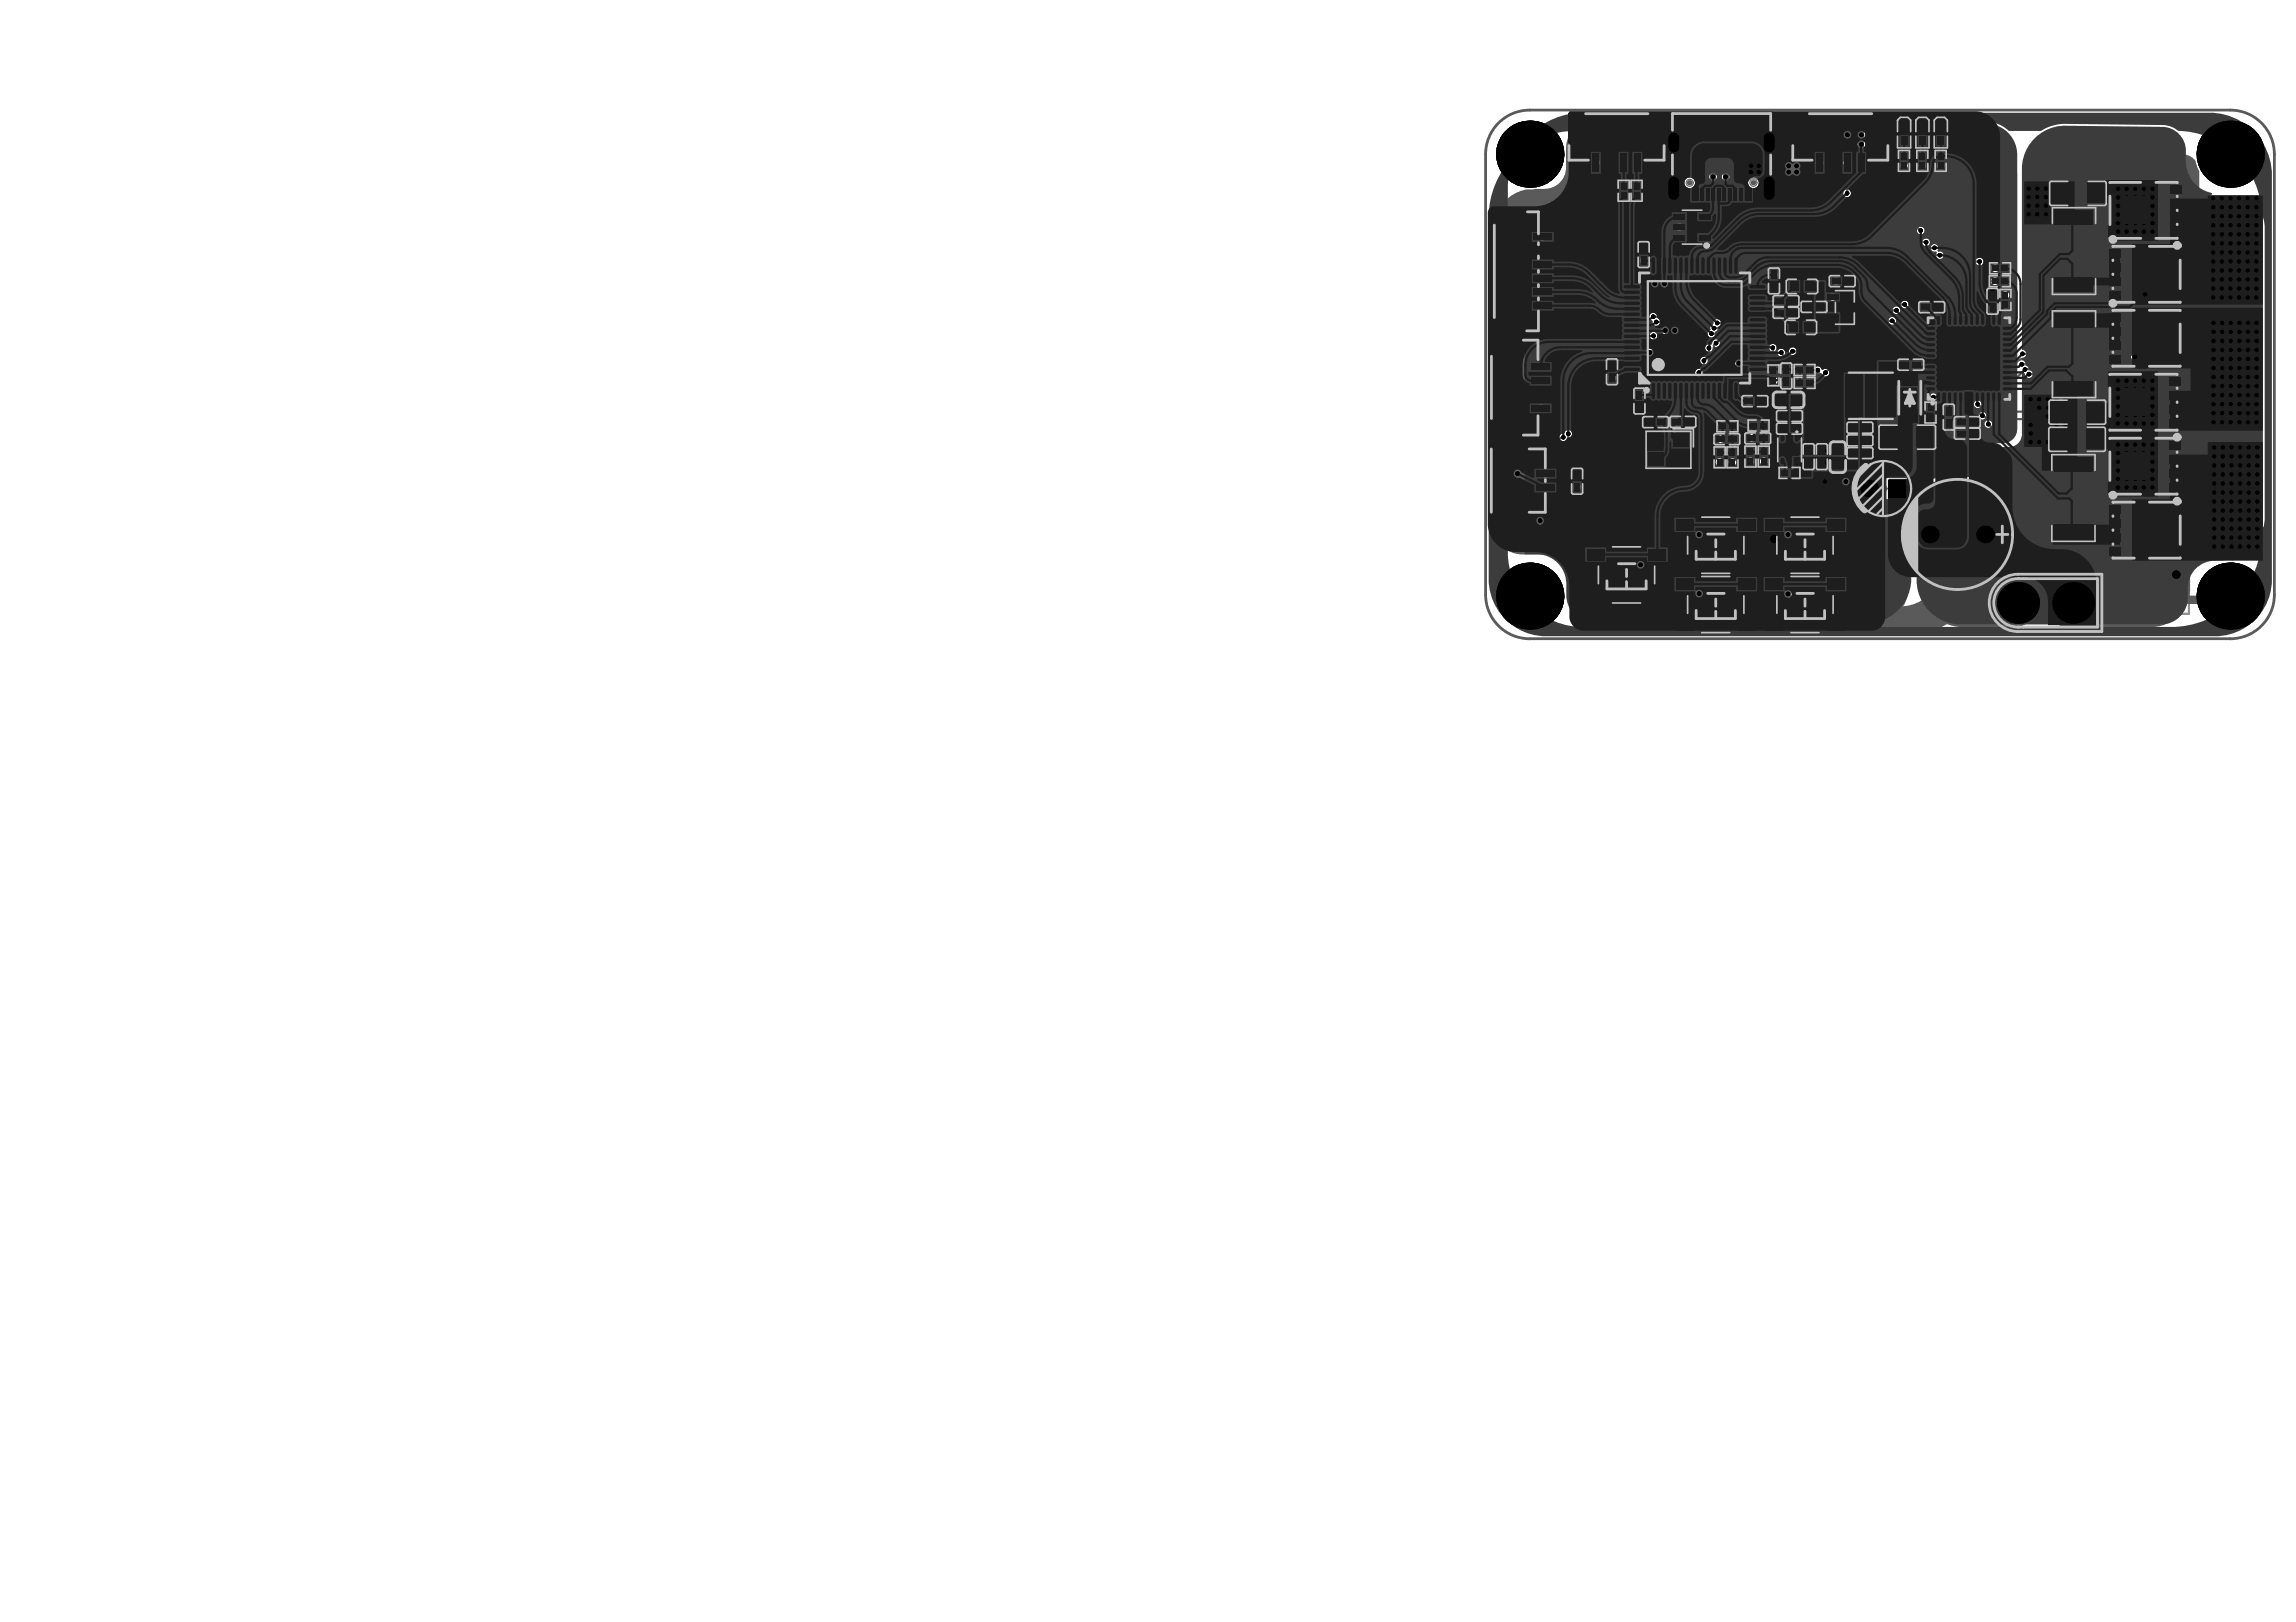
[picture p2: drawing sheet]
<svg xmlns="http://www.w3.org/2000/svg" width="297mm" height="210mm" viewBox="0 0 297 210" stroke-linecap="round" stroke-linejoin="round" font-family="sans-serif">
<g fill="#5a5a5a">
<path d="M225.1 24.8h.3v1h-.3z"/>
<path d="M228.7 17.9h.4v1.1h-.4z"/>
<path d="M216.3 17.9h.5v1.1h-.5z"/>
<path d="M216.3 23.6h.5v1.6h-.5z"/>
<path d="M228.7 23.6h.4v1.6h-.4z"/>
<path d="M220.1 24.8h.3v1h-.3z"/>
<path d="M220.8 24.8h.3v1h-.3z"/>
<path d="M221.5 24.8h.3v1h-.3z"/>
<path d="M222.2 24.8h.3v1h-.3z"/>
<path d="M222.9 24.8h.3v1h-.3z"/>
<path d="M223.6 24.8h.3v1h-.3z"/>
<path d="M224.4 24.8h.2v1h-.2z"/>
<path d="M217.9 24.8h.5v1h-.5z"/>
<path d="M219 24.8h.6v1h-.6z"/>
<path d="M225.9 24.8h.5v1h-.5z"/>
<path d="M227 24.8h.6v1h-.6z"/>
<path d="M280.9 57.3h.8v.6h-.8z"/>
<path d="M280.9 59.1h.8v.6h-.8z"/>
<path d="M280.9 60.9h.8v.6h-.8z"/>
<path d="M280.9 62.8h.8v.5h-.8z"/>
<path d="M272.9 57.5h4.7v-.8h.6v.8h.7v5.7h-.7v.8h-.6v-.8h-4.7v-.6h.8v-4.5h-.8z"/>
<path d="M280.9 49h.8v.6h-.8z"/>
<path d="M280.9 50.9h.8v.5h-.8z"/>
<path d="M280.9 52.7h.8v.6h-.8z"/>
<path d="M280.9 54.5h.8v.6h-.8z"/>
<path d="M272.9 49.2h4.7v-.8h.6v.8h.7v5.7h-.7v.8h-.6v-.8h-4.7v-.6h.8v-4.5h-.8z"/>
<path d="M273.3 46.2h.8v.6h-.8z"/>
<path d="M273.3 44.4h.8v.6h-.8z"/>
<path d="M273.3 42.6h.8v.6h-.8z"/>
<path d="M273.3 40.8h.8v.6h-.8z"/>
<path d="M276.8 40.1h.6v.8h4.7v.6h-.8v4.5h.8v.6h-4.7v.8h-.6v-.8h-.7v-5.7h.7z"/>
<path d="M280.9 24.2h.8v.6h-.8z"/>
<path d="M280.9 26h.8v.6h-.8z"/>
<path d="M280.9 27.8h.8v.6h-.8z"/>
<path d="M280.9 29.6h.8v.6h-.8z"/>
<path d="M272.9 24.4h4.7v-.8h.6v.8h.8v5.7h-.8v.8h-.6v-.8h-4.7v-.6h.9v-4.5h-.9z"/>
<path d="M210.7 47.6h.8v.4h-.8z"/>
<path d="M211.5 47.6h.6v.4h-.6z"/>
<path d="M210.7 46.9h.8v.3h-.8z"/>
<path d="M211.5 46.9h.6v.3h-.6z"/>
<path d="M210.7 46.2h.8v.3h-.8z"/>
<path d="M211.5 46.2h.6v.3h-.6z"/>
<path d="M210.7 45.5h.8v.3h-.8z"/>
<path d="M211.5 45.5h.6v.3h-.6z"/>
<path d="M210.7 44.8h.8v.3h-.8z"/>
<path d="M211.5 44.8h.6v.3h-.6z"/>
<path d="M210.7 44.1h.8v.3h-.8z"/>
<path d="M211.5 44.1h.6v.3h-.6z"/>
<path d="M210.7 43.4h.8v.3h-.8z"/>
<path d="M211.5 43.4h.6v.3h-.6z"/>
<path d="M210.7 42.7h.8v.3h-.8z"/>
<path d="M211.5 42.7h.6v.3h-.6z"/>
<path d="M210.7 41.9h.8v.4h-.8z"/>
<path d="M211.5 41.9h.6v.4h-.6z"/>
<path d="M210.7 41.2h.8v.3h-.8z"/>
<path d="M211.5 41.2h.6v.3h-.6z"/>
<path d="M210.7 40.5h.8v.3h-.8z"/>
<path d="M211.5 40.5h.6v.3h-.6z"/>
<path d="M210.7 39.8h.8v.3h-.8z"/>
<path d="M211.5 39.8h.6v.3h-.6z"/>
<path d="M210.7 39.1h.8v.3h-.8z"/>
<path d="M211.5 39.1h.6v.3h-.6z"/>
<path d="M210.7 38.4h.8v.3h-.8z"/>
<path d="M211.5 38.4h.6v.3h-.6z"/>
<path d="M210.7 37.7h.8v.3h-.8z"/>
<path d="M211.5 37.7h.6v.3h-.6z"/>
<path d="M210.7 36.9h.8v.4h-.8z"/>
<path d="M211.5 36.9h.6v.4h-.6z"/>
<path d="M213.7 33.9h.3v.9h-.3z"/>
<path d="M213.7 34.7h.3v.6h-.3z"/>
<path d="M214.4 33.9h.4v.9h-.4z"/>
<path d="M214.4 34.7h.4v.6h-.4z"/>
<path d="M215.2 33.9h.3v.9h-.3z"/>
<path d="M215.2 34.7h.3v.6h-.3z"/>
<path d="M215.9 33.9h.3v.9h-.3z"/>
<path d="M215.9 34.7h.3v.6h-.3z"/>
<path d="M216.6 33.9h.3v.9h-.3z"/>
<path d="M216.6 34.7h.3v.6h-.3z"/>
<path d="M217.3 33.9h.3v.9h-.3z"/>
<path d="M217.3 34.7h.3v.6h-.3z"/>
<path d="M218 33.9h.3v.9h-.3z"/>
<path d="M218 34.7h.3v.6h-.3z"/>
<path d="M218.7 33.9h.3v.9h-.3z"/>
<path d="M218.7 34.7h.3v.6h-.3z"/>
<path d="M219.4 33.9h.4v.9h-.4z"/>
<path d="M219.4 34.7h.4v.6h-.4z"/>
<path d="M220.2 33.9h.3v.9h-.3z"/>
<path d="M220.2 34.7h.3v.6h-.3z"/>
<path d="M220.9 33.9h.3v.9h-.3z"/>
<path d="M220.9 34.7h.3v.6h-.3z"/>
<path d="M221.6 33.9h.3v.9h-.3z"/>
<path d="M221.6 34.7h.3v.6h-.3z"/>
<path d="M222.3 33.9h.3v.9h-.3z"/>
<path d="M222.3 34.7h.3v.6h-.3z"/>
<path d="M223 33.9h.3v.9h-.3z"/>
<path d="M223 34.7h.3v.6h-.3z"/>
<path d="M223.7 33.9h.3v.9h-.3z"/>
<path d="M223.7 34.7h.3v.6h-.3z"/>
<path d="M224.4 33.9h.4v.9h-.4z"/>
<path d="M224.4 34.7h.4v.6h-.4z"/>
<path d="M226.9 36.9h.9v.4h-.9z"/>
<path d="M226.4 36.9h.6v.4h-.6z"/>
<path d="M226.9 37.7h.9v.3h-.9z"/>
<path d="M226.4 37.7h.6v.3h-.6z"/>
<path d="M226.9 38.4h.9v.3h-.9z"/>
<path d="M226.4 38.4h.6v.3h-.6z"/>
<path d="M226.9 39.1h.9v.3h-.9z"/>
<path d="M226.4 39.1h.6v.3h-.6z"/>
<path d="M226.9 39.8h.9v.3h-.9z"/>
<path d="M226.4 39.8h.6v.3h-.6z"/>
<path d="M226.9 40.5h.9v.3h-.9z"/>
<path d="M226.4 40.5h.6v.3h-.6z"/>
<path d="M226.9 41.2h.9v.3h-.9z"/>
<path d="M226.4 41.2h.6v.3h-.6z"/>
<path d="M226.9 41.9h.9v.4h-.9z"/>
<path d="M226.4 41.9h.6v.4h-.6z"/>
<path d="M226.9 42.7h.9v.3h-.9z"/>
<path d="M226.4 42.7h.6v.3h-.6z"/>
<path d="M226.9 43.4h.9v.3h-.9z"/>
<path d="M226.4 43.4h.6v.3h-.6z"/>
<path d="M226.9 44.1h.9v.3h-.9z"/>
<path d="M226.4 44.1h.6v.3h-.6z"/>
<path d="M226.9 44.8h.9v.3h-.9z"/>
<path d="M226.4 44.8h.6v.3h-.6z"/>
<path d="M226.9 45.5h.9v.3h-.9z"/>
<path d="M226.4 45.5h.6v.3h-.6z"/>
<path d="M226.9 46.2h.9v.3h-.9z"/>
<path d="M226.4 46.2h.6v.3h-.6z"/>
<path d="M226.9 46.9h.9v.3h-.9z"/>
<path d="M226.4 46.9h.6v.3h-.6z"/>
<path d="M226.9 47.6h.9v.4h-.9z"/>
<path d="M226.4 47.6h.6v.4h-.6z"/>
<path d="M224.4 50.1h.4v.9h-.4z"/>
<path d="M224.4 49.6h.4v.6h-.4z"/>
<path d="M223.7 50.1h.3v.9h-.3z"/>
<path d="M223.7 49.6h.3v.6h-.3z"/>
<path d="M223 50.1h.3v.9h-.3z"/>
<path d="M223 49.6h.3v.6h-.3z"/>
<path d="M222.3 50.1h.3v.9h-.3z"/>
<path d="M222.3 49.6h.3v.6h-.3z"/>
<path d="M221.6 50.1h.3v.9h-.3z"/>
<path d="M221.6 49.6h.3v.6h-.3z"/>
<path d="M220.9 50.1h.3v.9h-.3z"/>
<path d="M220.9 49.6h.3v.6h-.3z"/>
<path d="M220.2 50.1h.3v.9h-.3z"/>
<path d="M220.2 49.6h.3v.6h-.3z"/>
<path d="M219.4 50.1h.4v.9h-.4z"/>
<path d="M219.4 49.6h.4v.6h-.4z"/>
<path d="M218.7 50.1h.3v.9h-.3z"/>
<path d="M218.7 49.6h.3v.6h-.3z"/>
<path d="M218 50.1h.3v.9h-.3z"/>
<path d="M218 49.6h.3v.6h-.3z"/>
<path d="M217.3 50.1h.3v.9h-.3z"/>
<path d="M217.3 49.6h.3v.6h-.3z"/>
<path d="M216.6 50.1h.3v.9h-.3z"/>
<path d="M216.6 49.6h.3v.6h-.3z"/>
<path d="M215.9 50.1h.3v.9h-.3z"/>
<path d="M215.9 49.6h.3v.6h-.3z"/>
<path d="M215.2 50.1h.3v.9h-.3z"/>
<path d="M215.2 49.6h.3v.6h-.3z"/>
<path d="M214.4 50.1h.4v.9h-.4z"/>
<path d="M214.4 49.6h.4v.6h-.4z"/>
<path d="M213.7 50.1h.3v.9h-.3z"/>
<path d="M213.7 49.6h.3v.6h-.3z"/>
<path d="M229.1 36.7h.8v.4h-.8z"/>
<path d="M229.1 35.6h.8v.4h-.8z"/>
<path d="M214.1 71.8h.7v.3h-.7z"/>
<path d="M214.1 72.8h.7v.4h-.7z"/>
<path d="M240.2 68.9h.7v.3h-.7z"/>
<path d="M240.2 67.8h.7v.3h-.7z"/>
<path d="M224.6 45.5h.7v.4h-.7z"/>
<path d="M224.6 46.6h.7v.3h-.7z"/>
<path d="M237.2 65.1h.5v.6h-.5z"/>
<path d="M237.2 64.9h.5v.2h-.5z"/>
<path d="M238.5 62.3h.6v.5h-.6z"/>
<path d="M238.5 62.8h.6v.2h-.6z"/>
<path d="M235.8 62.3h.6v.5h-.6z"/>
<path d="M235.8 62.8h.6v.2h-.6z"/>
<path d="M220.2 30.4h.7v.7h-.7z"/>
<path d="M220.1 30.4h.1v.7h-.1z"/>
<path d="M220.2 29.1h.7v.6h-.7z"/>
<path d="M220.1 29.1h.1v.6h-.1z"/>
<path d="M220.2 27.7h.7v.7h-.7z"/>
<path d="M220.1 27.7h.1v.7h-.1z"/>
<path d="M216.9 27.7h.7v.7h-.7z"/>
<path d="M217.6 27.7h.2v.7h-.2z"/>
<path d="M216.9 29.1h.7v.6h-.7z"/>
<path d="M217.6 29.1h.2v.6h-.2z"/>
<path d="M216.9 30.4h.7v.7h-.7z"/>
<path d="M217.6 30.4h.2v.7h-.2z"/>
<path d="M217.6 75.6h.7v.4h-.7z"/>
<path d="M217.6 76.7h.7v.3h-.7z"/>
<path d="M274.8 62.8h1.6v2.9h-1.6z"/>
<path d="M268.7 62.8h1.5v2.9h-1.5z"/>
<path d="M199.3 67h.4v.7h-.4z"/>
<path d="M200.4 67h.3v.7h-.3z"/>
<path d="M195.9 64.6h.9v.6h-.9z"/>
<path d="M196.8 64.6h.6v.6h-.6z"/>
<path d="M195.9 62.8h.9v.6h-.9z"/>
<path d="M196.8 62.8h.6v.6h-.6z"/>
<path d="M195.9 61h.9v.6h-.9z"/>
<path d="M196.8 61h.6v.6h-.6z"/>
<path d="M195.9 59.2h.9v.6h-.9z"/>
<path d="M196.8 59.2h.6v.6h-.6z"/>
<path d="M203.5 64.6h.9v.6h-.9z"/>
<path d="M202.9 64.6h.6v.6h-.6z"/>
<path d="M203.5 62.8h.9v.6h-.9z"/>
<path d="M202.9 62.8h.6v.6h-.6z"/>
<path d="M203.5 61h.9v.6h-.9z"/>
<path d="M202.9 61h.6v.6h-.6z"/>
<path d="M203.5 59.2h.9v.6h-.9z"/>
<path d="M202.9 59.2h.6v.6h-.6z"/>
<path d="M229.2 67.9h.7v.4h-.7z"/>
<path d="M229.2 69h.7v.4h-.7z"/>
<path d="M217.6 67.9h.8v.4h-.8z"/>
<path d="M217.6 69h.8v.4h-.8z"/>
<path d="M229.2 75.6h.7v.4h-.7z"/>
<path d="M229.2 76.7h.7v.3h-.7z"/>
<path d="M251.8 53.3h.7v.3h-.7z"/>
<path d="M251.8 54.3h.7v.4h-.7z"/>
<path d="M253.8 54.3h.4v.7h-.4z"/>
<path d="M254.9 54.3h.3v.7h-.3z"/>
<path d="M239.2 48.9h1.3v4.7h-1.3z"/>
<path d="M243.5 48.9h1.4v4.7h-1.4z"/>
<path d="M273.3 37.9h.8v.6h-.8z"/>
<path d="M273.3 36.1h.8v.6h-.8z"/>
<path d="M273.3 34.3h.8v.6h-.8z"/>
<path d="M273.3 32.5h.8v.6h-.8z"/>
<path d="M276.8 31.8h.6v.9h4.7v.5h-.8v4.6h.8v.6h-4.7v.8h-.6v-.8h-.7v-5.7h.7z"/>
<path d="M273.3 71h.8v.6h-.8z"/>
<path d="M273.3 69.2h.8v.6h-.8z"/>
<path d="M273.3 67.4h.8v.6h-.8z"/>
<path d="M273.3 65.6h.8v.6h-.8z"/>
<path d="M276.8 64.9h.6v.9h4.7v.5h-.8v4.6h.8v.6h-4.7v.8h-.6v-.8h-.7v-5.7h.7z"/>
<path d="M248.4 17.8h.7v.3h-.7z"/>
<path d="M248.4 16.6h.7v.3h-.7z"/>
<path d="M213.5 54.3h.3v.7h-.3z"/>
<path d="M214.5 54.3h.4v.7h-.4z"/>
<path d="M216.7 58.7h1.3v1.1h-1.3z"/>
<path d="M213.7 58.7h1.3v1.1h-1.3z"/>
<path d="M213.7 56.6h1.3v1.1h-1.3z"/>
<path d="M216.7 56.6h1.3v1.1h-1.3z"/>
<path d="M246 17.8h.7v.3h-.7z"/>
<path d="M246 16.6h.7v.3h-.7z"/>
<path d="M230.8 55.1h.4v.7h-.4z"/>
<path d="M231.9 55.1h.3v.7h-.3z"/>
<path d="M230.8 53.5h.4v.7h-.4z"/>
<path d="M231.9 53.5h.3v.7h-.3z"/>
<path d="M233.6 58.4h.7v.3h-.7z"/>
<path d="M233.6 59.5h.7v.3h-.7z"/>
<path d="M235.3 58.4h.8v.3h-.8z"/>
<path d="M235.3 59.5h.8v.3h-.8z"/>
<path d="M250.7 17.8h.8v.3h-.8z"/>
<path d="M250.7 16.6h.8v.3h-.8z"/>
<path d="M217 54.2h.4v.8h-.4z"/>
<path d="M218.1 54.2h.3v.8h-.3z"/>
<path d="M232.2 56.8h.5v.3h-.5z"/>
<path d="M231.3 56.8h.4v.3h-.4z"/>
<path d="M230.4 56.8h.4v.3h-.4z"/>
<path d="M230.4 59.3h.4v.3h-.4z"/>
<path d="M231.3 59.3h.4v.3h-.4z"/>
<path d="M232.2 59.3h.5v.3h-.5z"/>
<path d="M230.4 57.5h2.1l.2 .1v1.3h-2.3z"/>
<path d="M199 30.5h1.2v.3h-1.2z"/>
<path d="M199 32.3h1.2v.3h-1.2z"/>
<path d="M199 34.1h1.2v.3h-1.2z"/>
<path d="M199 35.9h1.2v.2h-1.2z"/>
<path d="M199 37.6h1.2v.3h-1.2z"/>
<path d="M199 39.4h1.2v.3h-1.2z"/>
<circle cx="260.4" cy="62" r=".09"/>
<circle cx="256.8" cy="69.2" r=".43"/>
<circle cx="249.7" cy="69.2" r=".43"/>
<circle cx="229.1" cy="25.8" r=".09"/>
<circle cx="281.7" cy="64" r=".09"/>
<circle cx="281.7" cy="55.7" r=".09"/>
<circle cx="273.3" cy="40.1" r=".09"/>
<circle cx="281.7" cy="30.9" r=".09"/>
<circle cx="210.7" cy="51" r=".09"/>
<circle cx="229.1" cy="35.6" r=".09"/>
<circle cx="214.1" cy="73.2" r=".09"/>
<circle cx="240.9" cy="67.8" r=".09"/>
<circle cx="224.6" cy="46.9" r=".09"/>
<circle cx="235.4" cy="62.3" r=".09"/>
<circle cx="220.9" cy="31.5" r=".09"/>
<circle cx="217.6" cy="77" r=".09"/>
<circle cx="268.2" cy="78" r="1.43"/>
<circle cx="261.1" cy="78" r="1.43"/>
<circle cx="271.9" cy="74.3" r=".09"/>
<circle cx="276.4" cy="66.9" r=".09"/>
<circle cx="200.7" cy="67.7" r=".09"/>
<circle cx="204.4" cy="58.7" r=".09"/>
<circle cx="229.2" cy="69.4" r=".09"/>
<circle cx="217.6" cy="69.4" r=".09"/>
<circle cx="229.2" cy="77" r=".09"/>
<circle cx="252.5" cy="54.7" r=".09"/>
<circle cx="255.2" cy="54.3" r=".09"/>
<circle cx="244.9" cy="48.4" r=".09"/>
<circle cx="273.3" cy="31.8" r=".09"/>
<circle cx="273.3" cy="64.9" r=".09"/>
<circle cx="249.1" cy="18.1" r=".09"/>
<circle cx="213.5" cy="55" r=".09"/>
<circle cx="218.1" cy="56.4" r=".09"/>
<circle cx="246.7" cy="18.1" r=".09"/>
<circle cx="230.8" cy="55.8" r=".09"/>
<circle cx="230.8" cy="54.2" r=".09"/>
<circle cx="233.6" cy="58.4" r=".09"/>
<circle cx="235.3" cy="58.4" r=".09"/>
<circle cx="251.5" cy="18.1" r=".09"/>
<circle cx="217" cy="55" r=".09"/>
<circle cx="233" cy="56.8" r=".09"/>
<circle cx="200.2" cy="42.8" r=".09"/>
</g>
<path d="M193.6 27.6h2.9M193.6 42.6h2.9" fill="none" stroke="#5a5a5a" stroke-width=".36"/>
<g fill="#5a5a5a">
<path d="M235 39.4h.4v.7h-.4z"/>
<path d="M234 39.4h.3v.7h-.3z"/>
<path d="M237.6 36h.4v.7h-.4z"/>
<path d="M238.7 36h.3v.7h-.3z"/>
<path d="M236.6 38.2h.6v.5h-.6z"/>
<path d="M237.2 38.2h.3v.5h-.3z"/>
<path d="M236.6 40.9h.6v.5h-.6z"/>
<path d="M237.2 40.9h.3v.5h-.3z"/>
<path d="M240.1 39.5h.6v.6h-.6z"/>
<path d="M239.8 39.5h.3v.6h-.3z"/>
<path d="M211.7 51.2h.8v.3h-.8z"/>
<path d="M211.7 52.3h.8v.3h-.8z"/>
<path d="M208.2 48.5h.7v.3h-.7z"/>
<path d="M208.2 47.4h.7v.4h-.7z"/>
<path d="M212.3 33.3h.7v.4h-.7z"/>
<path d="M212.3 32.2h.7v.4h-.7z"/>
<path d="M226.3 51.6h.4v.7h-.4z"/>
<path d="M227.4 51.6h.3v.7h-.3z"/>
<path d="M239.9 55h.4v.7h-.4z"/>
<path d="M241 55h.3v.7h-.3z"/>
<path d="M239.9 56.6h.4v.7h-.4z"/>
<path d="M241 56.6h.3v.7h-.3z"/>
<path d="M239.9 58.3h.4v.7h-.4z"/>
<path d="M241 58.3h.3v.7h-.3z"/>
<path d="M231.4 40.1h.4v.7h-.4z"/>
<path d="M230.3 40.1h.4v.7h-.4z"/>
<path d="M233.7 41.8h.4v1.1h-.4z"/>
<path d="M231.8 41.8h.5v1.1h-.5z"/>
<path d="M233.8 36.5h.5v1.1h-.5z"/>
<path d="M232 36.5h.4v1.1h-.4z"/>
<path d="M203.7 61.6h.7v.3h-.7z"/>
<path d="M203.7 62.6h.7v.4h-.7z"/>
<path d="M246.4 53.3h1.4v.8h-1.4z"/>
<path d="M246.4 48.8h1.4v.9h-1.4z"/>
<path d="M230.3 38.6h.4v.7h-.4z"/>
<path d="M231.4 38.6h.4v.7h-.4z"/>
<path d="M247.6 46.8h.3v.8h-.3z"/>
<path d="M246.5 46.8h.3v.8h-.3z"/>
<path d="M250.8 42.5h7.8v7.8h-7.8z"/>
<path d="M249.7 50.1h.6v.4h-.6z"/>
<path d="M249.7 49.4h.6v.4h-.6z"/>
<path d="M249.7 48.7h.6v.4h-.6z"/>
<path d="M249.7 48h.6v.4h-.6z"/>
<path d="M249.7 47.3h.6v.4h-.6z"/>
<path d="M249.7 46.6h.6v.3h-.6z"/>
<path d="M249.7 45.9h.6v.3h-.6z"/>
<path d="M249.7 45.2h.6v.3h-.6z"/>
<path d="M249.7 44.4h.6v.4h-.6z"/>
<path d="M249.7 43.7h.6v.4h-.6z"/>
<path d="M249.7 43h.6v.4h-.6z"/>
<path d="M249.7 42.3h.6v.4h-.6z"/>
<path d="M250.6 41.4h.4v.6h-.4z"/>
<path d="M251.3 41.4h.4v.6h-.4z"/>
<path d="M252 41.4h.4v.6h-.4z"/>
<path d="M252.8 41.4h.3v.6h-.3z"/>
<path d="M253.5 41.4h.3v.6h-.3z"/>
<path d="M254.2 41.4h.3v.6h-.3z"/>
<path d="M254.9 41.4h.4v.6h-.4z"/>
<path d="M255.6 41.4h.4v.6h-.4z"/>
<path d="M256.3 41.4h.4v.6h-.4z"/>
<path d="M257 41.4h.4v.6h-.4z"/>
<path d="M257.8 41.4h.3v.6h-.3z"/>
<path d="M258.5 41.4h.3v.6h-.3z"/>
<path d="M259.1 42.3h.6v.4h-.6z"/>
<path d="M259.1 43h.6v.4h-.6z"/>
<path d="M259.1 43.7h.6v.4h-.6z"/>
<path d="M259.1 44.4h.6v.4h-.6z"/>
<path d="M259.1 45.2h.6v.3h-.6z"/>
<path d="M259.1 45.9h.6v.3h-.6z"/>
<path d="M259.1 46.6h.6v.3h-.6z"/>
<path d="M259.1 47.3h.6v.4h-.6z"/>
<path d="M259.1 48h.6v.4h-.6z"/>
<path d="M259.1 48.7h.6v.4h-.6z"/>
<path d="M259.1 49.4h.6v.4h-.6z"/>
<path d="M259.1 50.1h.6v.4h-.6z"/>
<path d="M258.5 50.8h.3v.6h-.3z"/>
<path d="M257.8 50.8h.3v.6h-.3z"/>
<path d="M257 50.8h.4v.6h-.4z"/>
<path d="M256.3 50.8h.4v.6h-.4z"/>
<path d="M255.6 50.8h.4v.6h-.4z"/>
<path d="M254.9 50.8h.4v.6h-.4z"/>
<path d="M254.2 50.8h.3v.6h-.3z"/>
<path d="M253.5 50.8h.3v.6h-.3z"/>
<path d="M252.8 50.8h.3v.6h-.3z"/>
<path d="M252 50.8h.4v.6h-.4z"/>
<path d="M251.3 50.8h.4v.6h-.4z"/>
<path d="M250.6 50.8h.4v.6h-.4z"/>
<path d="M249.2 39.4h.4v.7h-.4z"/>
<path d="M250.3 39.4h.3v.7h-.3z"/>
<path d="M253.8 55.8h.4v.7h-.4z"/>
<path d="M254.9 55.8h.3v.7h-.3z"/>
<path d="M266 60h4.5v.8h-4.5z"/>
<path d="M266 68.1h4.5v.8h-4.5z"/>
<path d="M257.4 39.3h.7v.4h-.7z"/>
<path d="M257.4 38.3h.7v.3h-.7z"/>
<path d="M266 28h4.6v.9h-4.6z"/>
<path d="M266 36.1h4.6v.9h-4.6z"/>
<path d="M266 49.5h4.6v.8h-4.6z"/>
<path d="M266 41.4h4.6v.8h-4.6z"/>
<path d="M223.8 56.5h.3v.7h-.3z"/>
<path d="M222.7 56.5h.4v.7h-.4z"/>
<path d="M227.8 56.4h.3v.7h-.3z"/>
<path d="M226.7 56.4h.3v.7h-.3z"/>
<path d="M230.7 47.9h.8v.4h-.8z"/>
<path d="M230.7 49h.8v.4h-.8z"/>
<circle cx="235.4" cy="39.4" r=".09"/>
<circle cx="237.6" cy="36.7" r=".09"/>
<circle cx="236.6" cy="37.7" r=".09"/>
<circle cx="211.7" cy="51.2" r=".09"/>
<circle cx="208.9" cy="48.8" r=".09"/>
<circle cx="213" cy="33.7" r=".09"/>
<circle cx="226.3" cy="52.3" r=".09"/>
<circle cx="239.9" cy="55.7" r=".09"/>
<circle cx="239.9" cy="57.3" r=".09"/>
<circle cx="239.9" cy="59" r=".09"/>
<circle cx="231.8" cy="40.1" r=".09"/>
<circle cx="234.1" cy="41.8" r=".09"/>
<circle cx="234.3" cy="36.5" r=".09"/>
<circle cx="203.7" cy="61.6" r=".09"/>
<circle cx="245.7" cy="48.8" r=".09"/>
<circle cx="230.3" cy="39.3" r=".09"/>
<circle cx="247.9" cy="46.8" r=".09"/>
<circle cx="249.7" cy="51.4" r=".09"/>
<circle cx="249.2" cy="40.1" r=".09"/>
<circle cx="253.8" cy="56.5" r=".09"/>
<circle cx="266" cy="59.9" r=".09"/>
<circle cx="258.1" cy="39.7" r=".09"/>
<circle cx="266" cy="28" r=".09"/>
<circle cx="270.6" cy="50.4" r=".09"/>
<circle cx="224.1" cy="56.5" r=".09"/>
<circle cx="228.1" cy="56.4" r=".09"/>
<circle cx="230.7" cy="47.9" r=".09"/>
</g>
<g fill="none" stroke="#5a5a5a" stroke-width=".14">
<path d="M206.8 76.2l1.8 1.8h3.6l1.9-1.8v-3.6l-1.9-1.8h-3.6l-1.8 1.8v3.6M207.3 76.7h-1.4v.7h2.1M208 71.4h-2.1v.7h1.4M212.9 71.4h2.1v.7h-1.4M213.6 76.7h1.4v.7h-2.1M218.3 72.4l1.9 1.8h3.6l1.8-1.8v-3.6l-1.8-1.9h-3.6l-1.9 1.9v3.6M218.8 72.8h-1.4v.8h2.1M219.5 67.6h-2.1v.7h1.4M219.5 75.2h-2.1v.8h1.4M224.4 67.6h2.1v.7h-1.4M224.4 75.2h2.1v.8h-1.4M225.1 72.8h1.4v.8h-2.1"/>
<path d="M229.9 72.4l1.8 1.8h3.6l1.9-1.8v-3.6l-1.9-1.9h-3.6l-1.8 1.9v3.6M230.3 72.8h-1.4v.8h2.2M231.1 67.6h-2.2v.7h1.4M231.1 75.2h-2.2v.8h1.4M236 67.6h2.1v.7h-1.4M236 75.2h2.1v.8h-1.4M236.7 72.8h1.4v.8h-2.1M218.3 80l1.9 1.9h3.6l1.8-1.9v-3.6l-1.8-1.8h-3.6l-1.9 1.8v3.7M218.8 80.5h-1.4v.7h2.1M225.1 80.5h1.4v.7h-2.1M229.9 80l1.8 1.9h3.6l1.9-1.9v-3.6l-1.9-1.8h-3.6l-1.8 1.8v3.7M230.3 80.5h-1.4v.7h2.2"/>
<path d="M236.7 80.5h1.4v.7h-2.1"/>
</g>
<g fill="none" stroke="#5a5a5a" stroke-width=".13">
<path d="M207.8 18.6h-.1M216.3 14.7h12.8v10.5h-12.8zM236.8 18.6h-.1M246 16.6h.7v1.5h-.7zM248.4 16.6h.7v1.5h-.7zM250.7 16.6h.8v1.5h-.8zM193.3 27.5h5.7v15.3h-5.7zM212.1 35.3h14.3v14.3h-14.3zM212.3 32.2h.7v1.5h-.7zM217.8 27.3h2.3v4.2h-2.3zM228.8 21.9h1.4M229.1 35.6h.8v1.5h-.8z"/>
<path d="M229.5 21.2v1.4M230.3 38.6h1.5v.7h-1.5zM232 36.5h2.3v1.1h-2.3zM234 39.4h1.4v.7h-1.4zM237.5 37.7h2.4v4.2h-2.4zM237.6 36h1.4v.7h-1.4zM249.2 39.4h1.4v.7h-1.4zM257.4 38.3h.7v1.4h-.7zM266 28h4.6v9h-4.6zM273.1 23.7h8.4v7h-8.4zM273.5 32h8.4v7h-8.4zM196.8 51.5l.1 .1"/>
<path d="M197.4 58.7h5.5v7h-5.5zM208.2 47.4h.7v1.4h-.7zM211.7 51.2h.8v1.4h-.8zM213.5 54.3h1.4v.7h-1.4zM213.6 56.4h4.5v3.6h-4.5zM217 54.2h1.4v.8h-1.4zM222.7 56.5h1.4v.7h-1.4zM224.6 45.5h.7v1.4h-.7zM226.3 51.6h1.4v.7h-1.4zM226.7 56.4h1.4v.7h-1.4zM230.1 56.8h2.9v2.8h-2.9zM230.3 40.1h1.5v.7h-1.5z"/>
<path d="M230.7 47.9h.8v1.5h-.8zM230.8 53.5h1.4v.7h-1.4zM230.8 55.1h1.4v.7h-1.4zM231.8 41.8h2.3v1.1h-2.3zM233.6 58.4h.7v1.4h-.7zM235.3 58.4h.8v1.4h-.8zM239.2 48.4h5.7v5.7h-5.7zM239.9 55h1.4v.7h-1.4zM239.9 56.6h1.4v.7h-1.4zM239.9 58.3h1.4v.7h-1.4zM245.7 49.5h2.7v4h-2.7zM246.5 46.8h1.4v.8h-1.4z"/>
<path d="M249.7 41.4h10v10h-10zM251.8 53.3h.7v1.4h-.7zM253.8 54.3h1.4v.7h-1.4zM253.8 55.8h1.4v.7h-1.4zM266 60h4.5v8.9h-4.5zM266 41.4h4.6v8.9h-4.6zM273.1 56.8h8.4v7h-8.4zM273.1 48.6h8.4v6.9h-8.4zM273.5 40.3h8.4v7h-8.4zM197.1 63.3l.1 .1M199.3 67h1.4v.7h-1.4zM203.7 61.6h.7v1.4h-.7z"/>
<path d="M209.7 74.4h1.4M210.4 73.7v1.4M214.1 71.8h.7v1.4h-.7zM217.6 75.6h.7v1.4h-.7zM217.6 67.9h.8v1.5h-.8zM221.3 70.6h1.4M221.3 78.2h1.4M222 69.8v1.5M222 77.5v1.4M229.2 75.6h.7v1.4h-.7zM229.2 67.9h.7v1.5h-.7zM232.8 70.6h1.4"/>
<path d="M232.8 78.2h1.4M233.5 69.8v1.5M233.5 77.5v1.4M235.4 63h4.1v1.9h-4.1zM240.2 67.8h.7v1.4h-.7zM242.9 63.2h1.4M243.6 62.5v1.4M258.4 75.4a3.7 3.7 0 0 1 2.7-1.1h10.8v7.3l-10.8 .1a3.7 3.7 0 0 1-3.5-2.3 3.7 3.7 0 0 1 .8-4zM269.3 61.7h6.4v5.2h-6.4zM273.5 65.1h8.4v7h-8.4z"/>
<circle cx="229.5" cy="21.9" r=".5"/>
<circle cx="210.4" cy="74.4" r=".5"/>
<circle cx="222" cy="70.6" r=".5"/>
<circle cx="222" cy="78.2" r=".5"/>
<circle cx="233.5" cy="70.6" r=".5"/>
<circle cx="233.5" cy="78.2" r=".5"/>
<circle cx="243.6" cy="63.2" r=".5"/>
<circle cx="253.2" cy="69.2" r="7.1"/>
</g>
<path d="M254.3 67.5h2.6" fill="none" stroke="#5a5a5a" stroke-width=".36"/>
<g fill="#5a5a5a">
<path d="M255.4 66.3h.4v2.5h-.4z"/>
<path d="M261.1 74.2h10.8l.2 .1v7.4l-.2 .2h-10.8v-.3h10.7v-7.1h-10.7z"/>
<path d="M258.2 75.5a3.8 3.8 0 0 1 2.9-1.3v.3a3.6 3.6 0 0 0-2.3 .8 3.6 3.6 0 0 0-1.3 2.7h-.3a3.8 3.8 0 0 1 1-2.5z"/>
<path d="M257.2 78h.3a3.6 3.6 0 0 0 3.6 3.6v.3a3.8 3.8 0 0 1-3.9-3.9z"/>
<path d="M275.3 64.1h1.6v.4h-1.6z"/>
<path d="M268.4 64.1h1.5v.4h-1.5z"/>
</g>
<path d="M269.1 63v2.6" fill="none" stroke="#5a5a5a" stroke-width=".39"/>
<g fill="#5a5a5a">
<path d="M248.7 16h.1v.6h-.1z"/>
<path d="M248.7 17.9h.1v.6h-.1z"/>
<path d="M248.4 18.2h.6v.1h-.6z"/>
<path d="M246.3 16h.1v.6h-.1z"/>
<path d="M246.3 17.9h.1v.6h-.1z"/>
<path d="M246.1 18.2h.5v.1h-.5z"/>
<path d="M251.1 16h.1v.6h-.1z"/>
<path d="M251.1 17.9h.1v.6h-.1z"/>
<path d="M250.8 18.2h.6v.1h-.6z"/>
<path d="M247.1 53.3h.3v1.3h-.3z"/>
<path d="M246.5 53.8h1.3v.3h-1.3z"/>
<path d="M247 48.4h.3v1.2h-.3z"/>
</g>
<g fill="none" stroke="#5a5a5a" stroke-width=".36">
<path d="M193.9 15.9a5.7 5.7 0 0 1 4-1.7h90.6a5.7 5.7 0 0 1 5.7 5.7v57.1a5.7 5.7 0 0 1-5.7 5.7h-90.6a5.7 5.7 0 0 1-5.7-5.7v-57.1a5.7 5.7 0 0 1 1.7-4z"/>
<circle cx="218.6" cy="23.7" r=".18"/>
<circle cx="226.8" cy="23.7" r=".18"/>
</g>
<g fill="none" stroke="#5a5a5a" stroke-width=".57">
<circle cx="273.4" cy="32.8" r=".29"/>
<circle cx="281.7" cy="29.9" r=".29"/>
<circle cx="273.4" cy="41.1" r=".29"/>
<circle cx="281.7" cy="54.8" r=".29"/>
<circle cx="273.4" cy="65.9" r=".29"/>
<circle cx="281.7" cy="63" r=".29"/>
</g>
<g fill="none" stroke="#5a5a5a" stroke-width=".43">
<circle cx="205" cy="59.5" r=".21"/>
<circle cx="213.9" cy="51.5" r=".21"/>
<circle cx="250.7" cy="51.5" r=".21"/>
<circle cx="236.1" cy="61.5" r=".21"/>
</g>
<g fill="none" stroke="#5a5a5a" stroke-width=".28">
<circle cx="221.3" cy="30.7" r=".14"/>
<circle cx="236.3" cy="38.4" r=".14"/>
</g>
<circle cx="217.5" cy="56.9" r=".26" fill="none" stroke="#5a5a5a" stroke-width=".51"/>
<circle cx="232.5" cy="56.4" r=".11" fill="none" stroke="#5a5a5a" stroke-width=".21"/>
<circle cx="200" cy="40.5" r=".36" fill="none" stroke="#5a5a5a" stroke-width=".71"/>
<g fill="none" stroke="#5a5a5a" stroke-width=".13">
<circle cx="218.6" cy="23.7" r=".46"/>
<circle cx="226.8" cy="23.7" r=".46"/>
</g>
<g fill="#8c8c8c">
<path d="M276.3 61.5h.7v1h-.7z"/>
<path d="M276.3 66.1h.7v1h-.7z"/>
</g>
<path d="M253.2 58.8h6.9v3.3h-6.9zM279.9 72.6h3.3v6.8h-3.3z" fill="none" stroke="#8c8c8c" stroke-width=".29"/>
<g fill="none" stroke="#8c8c8c" stroke-width=".22">
<path d="M238.3 17.7v-1h1.4v1M238.3 18.4v1h1.4v-1M240.1 17.7v-1h1.4v1M240.1 18.4v1h1.4v-1M214.4 36h-1v1.4h1M215 36h1.1v1.4h-1.1M220.9 22.6v1h1.4v-1M220.9 21.9v-1h1.4v1M222.5 21.9v-1h1.5v1M222.5 22.6v1h1.5v-1M198 58.5h4.3v7.4h-4.3zM213.7 44.9h-1v1.4h1"/>
<path d="M214.3 44.9h1.1v1.4h-1.1M215.7 42h-1v1.5h1M216.4 42h1v1.5h-1M224.3 46.6v1.1l.2 .2 1.1-.1 .1-1.2M224.3 45.9v-1.1l.2-.2h1.1l.1 1.3M248.4 51.7h-1v1.4h1M248.4 53.7h-1v1.4h1M249 51.7h1.1v1.4h-1.1M249.1 53.7h1v1.4h-1M193.2 61.9v-1h1.5v1M193.2 62.5v1h1.5v-1M199.7 66.7h-1.1l-.2 .2v1.1l1.3 .1"/>
<path d="M200.4 66.7h1.1l.2 .2-.1 1.1-1.2 .1M211.5 72.2v-1.1h1.5v1.1M211.5 72.8v1h1.5v-1M213.7 72.8v1.1l.2 .2h1.2v-1.3M213.7 72.2v-1.2l.2-.2 1.2 .1v1.3M217.3 76.6v1.2l.2 .2 1.1-.1 .1-1.3M217.3 76v-1.1l.2-.3 1.1 .1 .1 1.3M217.3 69v1.1l.2 .2 1.2-.1v-1.2M217.3 68.3v-1.1l.2-.2h1.2v1.3M219.1 68.9v1h1.4v-1M219.1 68.2v-1h1.4v1M219.1 75.9v-1h1.4v1"/>
<path d="M219.1 76.5v1.1h1.4v-1.1M228.8 76.6v1.2l.2 .2 1.2-.1v-1.3M228.8 76v-1.1l.2-.3 1.2 .1v1.3M228.8 69v1.1l.2 .2 1.2-.1v-1.2M228.8 68.3v-1.1l.2-.2h1.2v1.3M230.6 68.2v-1h1.4v1M230.6 68.9v1h1.4v-1M230.6 75.9v-1h1.4v1M230.6 76.6v1h1.4v-1M239.5 65.2h-1v1.4h1M239.8 68.2v-1.2l.3-.2 1.1 .1 .1 1.3M239.8 68.8v1.1l.3 .3 1.1-.1 .1-1.3"/>
<path d="M240.2 65.2h1v1.4h-1M241.6 68.1v-1h1.4v1M241.6 68.7v1.1h1.4v-1.1M242.6 65.2h-1v1.4h1M243.3 65.2h1v1.4h-1M268.6 66.1v.9h7.8M274 61.6v5.4M276.4 61.6h-7.8v.8"/>
</g>
<path d="M228 20.6h-2.4v2.6h2.4M230.1 21.8l-1.2 1.2v-2.2l1.1 1.1M230.1 20.7v2.4M231 20.6h1.9l.7 .7v1.3l-.7 .6h-1.9M235.3 63.5v1.5h1.2M237 63h.9M239.6 63.5v1.5h-1.2" fill="none" stroke="#8c8c8c" stroke-width=".36"/>
<g fill="none" stroke="#8c8c8c" stroke-width=".43">
<circle cx="201.3" cy="59.5" r=".21"/>
<circle cx="204" cy="58.4" r=".21"/>
</g>
<g fill="#5a5a5a">
<path d="M285.5 57.3h7.2v14.3h-7.2z"/>
<path d="M285.6 41.1h7.1v14.2h-7.1z"/>
<path d="M285.6 25.3h7.2v14.2h-7.2z"/>
<path d="M240 65.5h2.7v2.8h-2.7z"/>
<path d="M262.1 23.8l.3-.2 .3-.1h6.4a1.5 1.5 0 0 1 1.5 1.5v40.7a.87 .87 0 0 1-.9 .9h-13.6a1.81 1.81 0 0 0-1.8 1.8v2.7a2.39 2.39 0 0 0 2.4 2.4h3.9a3.2 3.2 0 0 1 3.2 3.3 4.4 4.4 0 0 1-.7 3.2 3.2 3.2 0 0 1-2.6 1.2h-6.9a5.9 5.9 0 0 1-5.5-6v-9.6a3.2 3.2 0 0 1 3.2-3.2h4.7a.71 .71 0 0 0 .7-.7v-2.5a1.45 1.45 0 0 1 1.5-1.3h2.4a1.29 1.29 0 0 0 1.3-1.3v-7.9h.2a.51 .51 0 0 0 .8 0 .51 .51 0 0 0-.4-.8 .63 .63 0 0 0-.4-.7v-.2l-.2-.3a1 1 0 0 1 .3-.8 .49 .49 0 0 0-.3-.6v-21z"/>
<path d="M222 41.1l8.9-8.9a3.2 3.2 0 0 1 2.3-.9h12a3.7 3.7 0 0 1 2.9 1.5l.3 .2 .7 .3v.2a3.9 3.9 0 0 0-2.4 1.2l-6.4 6.3a3.2 3.2 0 0 1-2.3 1h-3.7a.51 .51 0 0 0-.7 0 .51 .51 0 0 0 0 .7 .51 .51 0 0 0 .7 0h3.7a3.9 3.9 0 0 0 2.8-1.1l6.4-6.4a3.2 3.2 0 0 1 2.3-1h3.9v.2a3.9 3.9 0 0 0-2.2 1.1l-4.2 4.2-.1-.1a.5 .5 0 0 0-.2-.6 .5 .5 0 0 0-.6 0h-.9a3.4 3.4 0 0 0-2.4 1l-2.4 2.4a3.2 3.2 0 0 1-2.3 .9h-5.1a2.75 2.75 0 0 1-2-.8 3.5 3.5 0 0 0-2.5-1.1h-6l-.4-.1zM229 35.6a.51 .51 0 0 0 1 0 .51 .51 0 0 0-1 0zM237 36.4a.55 .55 0 0 0 1.1 0 .55 .55 0 0 0-1.1 0zM236.6 38.4a.51 .51 0 0 0 1 0 .51 .51 0 0 0-1 0z"/>
<path d="M204.8 16a3.5 3.5 0 0 1 2.3-.8l45.9-.2a7.9 7.9 0 0 1 8 8v32.2a2.09 2.09 0 0 1-1.9 2.1 2.24 2.24 0 0 0-2.3 .6l-.3 .9v2.2a.72 .72 0 0 1-.6 .7h-6.2a2.76 2.76 0 0 0-2.8 2.7h-.1v-2.5h-2.8v2.7l-.5 .7h-4.9v.2h-.4v-.8h-1.5v.5h-3.7a3.2 3.2 0 0 1-3.3-3.2v-9.8a2.24 2.24 0 0 0-2.2-2.3 2.12 2.12 0 0 1-2.1-2l.2-.1v-1.6h-1.2v1.6h.2a3 3 0 0 0 3.3 2.9 1.51 1.51 0 0 1 1.1 1.5v9.8a4 4 0 0 0 4 4h3.7v.5h1.5v-.2h.4v.2h1.2l.1 2h.1h2.7l.2-.1 .1-.1v-1.8h1.2v-.9l.7-1h2v11.4a4.7 4.7 0 0 1-4.3 4.7h-35.2a4.3 4.3 0 0 1-4.2-5.2 3.8 3.8 0 0 0-3.8-3.7h-2.6a3.9 3.9 0 0 1-3.7-4v-37.8a3.9 3.9 0 0 1 3.9-3.9h3a3.3 3.3 0 0 0 3.5-3.3v-3.9a3.5 3.5 0 0 1 1.3-2.9zM240.2 16.8v2.5h1.2v-2.5zM234.9 21.1a.51 .51 0 0 0 1 0 .51 .51 0 0 0-1 0zM206 21.1a.51 .51 0 0 0 1 0 .51 .51 0 0 0-1 0zM250.6 21.4a.51 .51 0 0 0 1 0 .51 .51 0 0 0-1 0zM248.2 21.4a.51 .51 0 0 0 1 0 .51 .51 0 0 0-1 0zM245.8 21.4a.51 .51 0 0 0 1 0 .51 .51 0 0 0-1 0zM217.9 23.7a.7 .7 0 0 0 1.4 0 .7 .7 0 0 0-1.4 0zM230.7 21.3v1.2l.6 .5h1.3l.6-.5v-1.2l-.6-.5h-1.3zM222.6 22.3v1.2h1.3v-1.2zM221 22.3v1.2h1.2v-1.2zM225.8 20.8v2.2h.4l.1 .2a.7 .7 0 0 0 .1 1 .7 .7 0 0 0 .9 0 .7 .7 0 0 0 .1-1l.1-.2h.8v-2.2zM238.4 16.8v2.5h.2v1.4a.48 .48 0 0 0 0 .7v3.3a.51 .51 0 0 0 0 .7 .51 .51 0 0 0 .7 0 .51 .51 0 0 0 .1-.7v-3.3a.48 .48 0 0 0 0-.7v-1.4h.2v-2.5zM213.5 40.7a.64 .64 0 0 0 .3 .9 .54 .54 0 0 0 .3 .5 .54 .54 0 0 0 .6-.1l.1 .2v1.2h.4l.2 .2-.1 .2h-.7l-.2-.2a.51 .51 0 0 0-.3-.6 .51 .51 0 0 0-.6 .2 .51 .51 0 0 0 .1 .7 1.02 1.02 0 0 0 1 .6h2.8a2.87 2.87 0 0 0 2.1-.9l2-2 .2 .1v.2l-.2 .1a.48 .48 0 0 0-.2 .7 .51 .51 0 0 0-.4 .7 .51 .51 0 0 0 .8 .2h6.9a2.59 2.59 0 0 1 1.9 .9l1 .4v.2l-.1 .5-.1 .1h-.4a.51 .51 0 0 0-.3-.6 .51 .51 0 0 0-.6 .2l-.2 .1v-.1a.51 .51 0 0 0-.1-.7 .51 .51 0 0 0-.7 .1 .51 .51 0 0 0 0 .7 1.78 1.78 0 0 0 1.8 1.6h9.6a4 4 0 0 0 2.8-1.1l6.4-6.4a3.2 3.2 0 0 1 2.3-.9h7.2a.51 .51 0 0 0 .7 0 .51 .51 0 0 0 0-.8 .51 .51 0 0 0-.7 0h-7.2l-1.2 .2-.1-.1 .1-.2a3.2 3.2 0 0 1 2.3-.9h4.8a.51 .51 0 0 0 .7-.1 .51 .51 0 0 0 0-.7 .51 .51 0 0 0-.7 0h-4.8l-1 .2-.2-.2a2.8 2.8 0 0 1 2.2-.9h3.8a.51 .51 0 0 0 .7 0 .51 .51 0 0 0 0-.7 .51 .51 0 0 0-.7 0h-1.2l-.1-.2a.5 .5 0 0 0 0-.7 .5 .5 0 0 0-.7 0h-4.3l-.1-.2a.51 .51 0 0 0 0-.6 .51 .51 0 0 0-.6-.1l-.1-.2a.5 .5 0 0 0-.1-.7 .5 .5 0 0 0-.7 0h-.2l-.1-.1a.51 .51 0 0 0-.1-.6 .51 .51 0 0 0-.6-.1l-.3-.1-.5-.4 .1-.1a.51 .51 0 0 0 .8-.3 .51 .51 0 0 0-.5-.7l-.6-.2-.5-.1h-15.5a3.9 3.9 0 0 0-2.9 1.2l-9.5 9.5a3.2 3.2 0 0 1-2.3 .9h-3a.49 .49 0 0 0-.7 .1zM216.8 29.4a.51 .51 0 0 0 1 0 .51 .51 0 0 0-1 0zM199.1 30.7a.51 .51 0 0 0 1 0 .51 .51 0 0 0-1 0zM212.1 33.7a.55 .55 0 0 0 1.1 0 .55 .55 0 0 0-1.1 0zM213.5 36.1v1.2h2.4v-1.2zM220.7 44.8a.49 .49 0 0 0 0 .6v.7l-.1 .1a.5 .5 0 0 0-.6 .2 .5 .5 0 0 0 .1 .6v.6l-.2 .1a.5 .5 0 0 0-.5 .3 .5 .5 0 0 0 0 .6v15.8a.66 .66 0 0 1-.8 .5 1.34 1.34 0 0 0-1 1.3v.9h-.2v1.5h1.2v-.3h.6v1.5h1.2v-2.5h-1.2v.3h-.6v-.5h-.3v-.9a.72 .72 0 0 1 1-.7l.3-.1 .3-.3h.2a2.75 2.75 0 0 0 .7 1.4 3.4 3.4 0 0 1 .6 5.2l-3.1 3.1h-.9v1.5h1.2v-.3h.6v1.4h1.2v-2.4h-1l-.1-.2 2.6-2.6a3.9 3.9 0 0 0 1.2-2.8l-.1-1-.1-.5 .1-.1 5.2 5.2a3.1 3.1 0 0 1 .9 1.6l-.2 .2v1.5h1.2v-.3h.6v1.5h1.2v-2.5h-1.2v.2h-.6v-.4h-.2a3.9 3.9 0 0 0-1.2-2.3l-6.3-6.3a3.1 3.1 0 0 1-.9-1.9h.2a3.4 3.4 0 0 0 3.1 2h2.7a1.56 1.56 0 0 1 1.4 .8v1.5h1.2v-.4h.6v1.6h1.2v-2.5h-1.2v.2h-.6v-.4h-.3a2.32 2.32 0 0 0-2.3-1.6h-2.7a2.66 2.66 0 0 1-2.7-2.6v-2.5l.2-.1a.51 .51 0 0 0 .7-.5 .51 .51 0 0 0-.7-.5l-.2-.1v-1.9l.2-.1a.51 .51 0 0 0 .7 0 .51 .51 0 0 0 0-.7 .51 .51 0 0 0-.7 0l-.2-.1v-11.5a.52 .52 0 0 0 .4-.6 .52 .52 0 0 0-.6-.4 .52 .52 0 0 0-.4 .5l-.1 .1h-.4zM212.8 45v1.2h1.2v-1.2zM234.7 47.6a.51 .51 0 0 0 .1 .7 .51 .51 0 0 0 .7 0h.2a.51 .51 0 0 0 .7 .4 .51 .51 0 0 0 .2-.7 .51 .51 0 0 0-.8-.2h-.1a.51 .51 0 0 0-.5-.4 .51 .51 0 0 0-.5 .2zM208.1 48.8a.51 .51 0 0 0 1 0 .51 .51 0 0 0-1 0zM229 49.3a.51 .51 0 0 0 1 0 .51 .51 0 0 0-1 0zM239.4 58.3a.51 .51 0 0 0 .1 .7 .51 .51 0 0 0 .7 0h5.5a4 4 0 0 0 4-4h.3v-1.2h-1.5v-.8h.2v-1.1l.4-.1h.7a.51 .51 0 0 0 .7-.1 .51 .51 0 0 0 0-.7 .51 .51 0 0 0-.7 0h-.7a1.33 1.33 0 0 0-1.2 .8h-.4v1.2h.2v.8h-.2v1.2h1.3l.2 .2a3.2 3.2 0 0 1-3.3 3.1h-5.5a.5 .5 0 0 0-.8 0zM211.6 51.1a.51 .51 0 0 0 1 0 .51 .51 0 0 0-1 0zM231.9 51.7a.51 .51 0 0 0 1 0 .51 .51 0 0 0-1 0zM225.7 51.9a.55 .55 0 0 0 1.1 0 .55 .55 0 0 0-1.1 0zM255.3 52.3a.55 .55 0 0 0 1.1 0 .55 .55 0 0 0-1.1 0zM198.8 52.8a.51 .51 0 0 0 1 0 .51 .51 0 0 0-1 0zM256 53.8a.51 .51 0 0 0 1 0 .51 .51 0 0 0-1 0zM231.7 53.8a.51 .51 0 0 0 1 0 .51 .51 0 0 0-1 0zM256.7 54.9a.51 .51 0 0 0 1 0 .51 .51 0 0 0-1 0zM239.3 55.4a.55 .55 0 0 0 1.1 0 .55 .55 0 0 0-1.1 0zM226.2 56.7a.51 .51 0 0 0 1 0 .51 .51 0 0 0-1 0zM239.3 57a.55 .55 0 0 0 1.1 0 .55 .55 0 0 0-1.1 0zM201.5 56.5l-.2 .4v.3v5.7a2.38 2.38 0 0 0 1.1 2 .67 .67 0 0 0 .7 .7h1.8a.68 .68 0 0 0 .6-.7 .68 .68 0 0 0-.6-.7l-2.1 .1a1.55 1.55 0 0 1-.8-1.4v-5.7l.1-.1 .4 .1v2a.67 .67 0 0 0 .6 1h1.8a.68 .68 0 0 0 .6-.7 .68 .68 0 0 0-.6-.7h-1.6v-2.3a.52 .52 0 0 0-.2-.8 .52 .52 0 0 0-.8 .4l-.3 .1zM227.7 59.7a.51 .51 0 0 0 1 0 .51 .51 0 0 0-1 0zM225.9 59.7a.55 .55 0 0 0 1.1 0 .55 .55 0 0 0-1.1 0zM223.6 59.8a.51 .51 0 0 0 1 0 .51 .51 0 0 0-1 0zM235.5 59.8a.55 .55 0 0 0 1.1 0 .55 .55 0 0 0-1.1 0zM237.2 60.2a.55 .55 0 0 0 1.1 0 .55 .55 0 0 0-1.1 0zM193.3 61v2.4h1.2v-.2h.3a.65 .65 0 0 0 .6 .6h1.8a.76 .76 0 0 0 .7-1.1l1.9-.9a.51 .51 0 0 0 .6-.3 .51 .51 0 0 0-.3-.7 .51 .51 0 0 0-.6 .3l-1.9 .9h-.1a.74 .74 0 0 0 0-1.3l-2.1-.1a.66 .66 0 0 0-.6 .6h-.3v-.2zM231.8 55.2a.51 .51 0 0 0 .1 .7 .51 .51 0 0 0 .7-.1h2.6a3.2 3.2 0 0 1 3.2 3.3v2.3h-.4v1.9h1.6v-1.9h-.4v-2.3a4 4 0 0 0-4-4h-2.6a.49 .49 0 0 0-.8 .1zM202.6 62.6a.68 .68 0 0 0-.1 .8 .68 .68 0 0 0 .6 .4h1.8a.68 .68 0 0 0 .6-.7 .68 .68 0 0 0-.6-.7h-1.8zM195 64.4a.68 .68 0 0 0-.2 .8 .68 .68 0 0 0 .6 .4h.6a2.78 2.78 0 0 0 2.5 2.1v.3h1.5v-1.2h-1.5l-.2 .2a1.99 1.99 0 0 1-1.4-1.3l.1-.1a.69 .69 0 0 0 .9-.6 .69 .69 0 0 0-.7-.8h-1.8zM211.6 71.2v2.5h1.2v-1.5h1v.3h1.2v-1.6h-1.2v.6h-1v-.3zM237 75.6a.51 .51 0 0 0 1 0 .51 .51 0 0 0-1 0z"/>
<path d="M271.4 24.1a1.72 1.72 0 0 1 1.4-.6h4.7a1.68 1.68 0 0 1 1.7 1.7v51.9a4 4 0 0 1-3.8 4.1h-8.1a2.88 2.88 0 0 1-2.6-2.6 7.3 7.3 0 0 0-.4-3.7 4.2 4.2 0 0 0-3.8-2.3h-3.5a1.97 1.97 0 0 1-2-2 3.5 3.5 0 0 1 .5-2.7 2.17 2.17 0 0 1 1.7-.8h12.2a1.57 1.57 0 0 0 1.6-1.5v-40.4a1.67 1.67 0 0 1 .4-1.1zM277 38.1a.51 .51 0 0 0 1 0 .51 .51 0 0 0-1 0zM275.7 46.2a.51 .51 0 0 0 1 0 .51 .51 0 0 0-1 0zM273.1 46.5a.51 .51 0 0 0 1 0 .51 .51 0 0 0-1 0zM273.1 71.3a.51 .51 0 0 0 1 0 .51 .51 0 0 0-1 0z"/>
</g>
<g fill="none" stroke="#5a5a5a" stroke-width=".29">
<path d="M239 18.8v6.2M246.4 39.4a4.3 4.3 0 0 0-3 .6l-2.7 2.6a3.6 3.6 0 0 1-2.6 1.1h-5.1a3.6 3.6 0 0 1-2.7-1.3 3.2 3.2 0 0 0-1.8-.6h-6.3M248.5 29.8a1.61 1.61 0 0 0-1.1-.4h-15.5a3.6 3.6 0 0 0-2.6 1l-9.5 9.5a3.6 3.6 0 0 1-2.6 1.1h-3.3M249.2 31.4a1.76 1.76 0 0 1-1.4-.8 2.6 2.6 0 0 0-1.9-.8h-13.8a3.6 3.6 0 0 0-2.6 1.1l-9.7 9.7a3.6 3.6 0 0 1-2.6 1.1h-2.9M250.3 32.1h-.1a2.4 2.4 0 0 1-2.5-.9 3.1 3.1 0 0 0-2.2-.9h-12.4a3.6 3.6 0 0 0-2.5 1.1l-11.3 11.2a2.89 2.89 0 0 1-2 .9h-1.2a.63 .63 0 0 1-.7-.7M251 33a3.3 3.3 0 0 1-2.4-.3l-.3-.2a4 4 0 0 0-3.1-1.6h-12a3.6 3.6 0 0 0-2.5 1l-11.5 11.5a2.59 2.59 0 0 1-1.8 .7h-2.8a.68 .68 0 0 1-.7-.6M256.1 33.9h-6.6a3.6 3.6 0 0 0-2.5 1l-6.4 6.4a3.6 3.6 0 0 1-2.6 1.1h-4M258.1 36.4h-5.1a3.6 3.6 0 0 0-2.5 1.1l-7.6 7.5a3.6 3.6 0 0 1-2.6 1.1h-9.5l-.4-.4v-.1M258.1 34.7h-4.1a3.6 3.6 0 0 0-2.5 1.1l-8.7 8.6a3.6 3.6 0 0 1-2.5 1.1l-8.4-.1M259.4 38.2h-7.5a3.6 3.6 0 0 0-2.6 1.1l-6.3 6.3a3.6 3.6 0 0 1-2.6 1.1h-9.6a1.46 1.46 0 0 1-1.4-1.7M202.2 56.6a.62 .62 0 0 0-.6 .6v5.7a2.08 2.08 0 0 0 2.4 2M202.9 56.1v3.4h1.1"/>
<path d="M219.8 48.2v16.2a.84 .84 0 0 1-.8 .8 .98 .98 0 0 0-1 1v1.4M220.4 46.7v17.9a2.82 2.82 0 0 0 1.4 2.3 3.7 3.7 0 0 1-.2 5l-3.6 3.7h1.6l.3 .2M221.1 45v18.9a3.6 3.6 0 0 0 1.1 2.5l6.3 6.3a3.7 3.7 0 0 1 1 2.9h1.7l.3 .2M222 44.4l-.3 .3v18.2a3 3 0 0 0 3.1 3h2.7a1.98 1.98 0 0 1 2 2h1.5l.3 .2M225 47a2.71 2.71 0 0 0 1.9 3.2 2.38 2.38 0 0 1 2.2 1l.2 .5 .1 .5v9.8a3.6 3.6 0 0 0 3.6 3.6h4.5v.3h1.7M232.2 55.5h3a3.6 3.6 0 0 1 3.6 3.6v3.2M244.8 41.5h-.1a3.5 3.5 0 0 0-2.5 1.1 5.4 5.4 0 0 1-2.7 1.9l-.9 .1h-6.5a2.79 2.79 0 0 1-2-.9 2.48 2.48 0 0 0-1.5-.5h-7.2M245.3 40.2a3.6 3.6 0 0 0-2.5 1l-1.9 1.9a3.6 3.6 0 0 1-2.6 1.1h-5.9a2.91 2.91 0 0 1-2.1-1.2 2.91 2.91 0 0 0-1.7-.5h-6.9M248.1 54.4h.1M249.3 54.4a3.7 3.7 0 0 1-3.6 4.2h-5.9M250.1 51.4h-1a1 1 0 0 0-1 1v2M196.3 64.9a2.53 2.53 0 0 0 3 2.5"/>
<path d="M196.3 61.3l-.3 .3h-2.1M199.9 61.3l-3.6 1.8-.3-.3h-2.1M214.4 71.7v.2h-2.2M218 67.9h1.7l.1 .2M245.4 63.2l-1.8 2.7M288.5 77.1v.5"/>
</g>
<path d="M281.6 77.6h6.9" fill="none" stroke="#5a5a5a" stroke-width="1.1"/>
<g fill="#000">
<circle cx="194.6" cy="19.9" r=".63"/>
<circle cx="196.3" cy="17.1" r=".63"/>
<circle cx="197.9" cy="19.9" r="4.3"/>
<circle cx="199.5" cy="17.1" r=".63"/>
<circle cx="201.2" cy="19.9" r=".63"/>
<circle cx="239" cy="17.4" r=".29"/>
<circle cx="240.8" cy="17.5" r=".29"/>
<circle cx="240.8" cy="18.7" r=".29"/>
<circle cx="246.4" cy="16.3" r=".29"/>
<circle cx="248.8" cy="16.3" r=".29"/>
<circle cx="251.1" cy="16.5" r=".29"/>
<circle cx="285.2" cy="19.9" r=".63"/>
<circle cx="286.9" cy="17.1" r=".63"/>
<circle cx="288.5" cy="19.9" r="4.3"/>
<circle cx="290.2" cy="17.1" r=".63"/>
<circle cx="291.8" cy="19.9" r=".63"/>
<circle cx="196.3" cy="22.8" r=".63"/>
<circle cx="199.5" cy="22.8" r=".63"/>
<circle cx="199.6" cy="30.7" r=".29"/>
<circle cx="206.5" cy="21.1" r=".29"/>
<circle cx="208.3" cy="21.1" r=".29"/>
<circle cx="212.6" cy="32.2" r=".29"/>
<circle cx="212.6" cy="33.7" r=".29"/>
<circle cx="214.1" cy="36.7" r=".29"/>
<circle cx="215.3" cy="36.7" r=".29"/>
<circle cx="217.3" cy="29.4" r=".29"/>
<circle cx="220.6" cy="29.4" r=".29"/>
<circle cx="221.6" cy="22.9" r=".29"/>
<circle cx="223.3" cy="22.9" r=".29"/>
<circle cx="226.5" cy="21.5" r=".29"/>
<circle cx="226.5" cy="22.3" r=".29"/>
<circle cx="227.5" cy="21.5" r=".29"/>
<circle cx="227.5" cy="22.3" r=".29"/>
<circle cx="229.5" cy="37.1" r=".29"/>
<circle cx="229.5" cy="35.6" r=".29"/>
<circle cx="231.4" cy="21.5" r=".29"/>
<circle cx="231.4" cy="22.3" r=".29"/>
<circle cx="231.8" cy="39" r=".29"/>
<circle cx="232.4" cy="21.5" r=".29"/>
<circle cx="232.4" cy="22.3" r=".29"/>
<circle cx="233.9" cy="39.7" r=".29"/>
<circle cx="235.4" cy="21.1" r=".29"/>
<circle cx="237.1" cy="38.4" r=".29"/>
<circle cx="237.2" cy="21.1" r=".29"/>
<circle cx="237.6" cy="36.4" r=".29"/>
<circle cx="239" cy="25" r=".29"/>
<circle cx="239" cy="21.1" r=".29"/>
<circle cx="239" cy="36.4" r=".29"/>
<circle cx="240.2" cy="39.8" r=".29"/>
<circle cx="246.3" cy="21.4" r=".29"/>
<circle cx="246.4" cy="39.4" r=".29"/>
<circle cx="248.5" cy="29.8" r=".29"/>
<circle cx="248.7" cy="21.4" r=".29"/>
<circle cx="249.2" cy="31.4" r=".29"/>
<circle cx="250.3" cy="32.1" r=".29"/>
<circle cx="250.7" cy="39.8" r=".29"/>
<circle cx="251" cy="33" r=".29"/>
<circle cx="251.1" cy="21.4" r=".29"/>
<circle cx="256.1" cy="33.9" r=".29"/>
<circle cx="257.8" cy="37.5" r=".29"/>
<circle cx="258.1" cy="36.4" r=".29"/>
<circle cx="258.1" cy="34.7" r=".29"/>
<circle cx="259.4" cy="38.2" r=".29"/>
<circle cx="262.5" cy="24.4" r=".29"/>
<circle cx="262.5" cy="26.6" r=".29"/>
<circle cx="262.5" cy="27.7" r=".29"/>
<circle cx="262.5" cy="25.5" r=".29"/>
<circle cx="263.6" cy="24.4" r=".29"/>
<circle cx="263.6" cy="26.6" r=".29"/>
<circle cx="263.6" cy="25.5" r=".29"/>
<circle cx="263.6" cy="27.7" r=".29"/>
<circle cx="264.7" cy="24.4" r=".29"/>
<circle cx="264.7" cy="26.6" r=".29"/>
<circle cx="264.7" cy="25.5" r=".29"/>
<circle cx="264.7" cy="27.7" r=".29"/>
<circle cx="274" cy="26.7" r=".29"/>
<circle cx="274" cy="28.9" r=".29"/>
<circle cx="274" cy="24.4" r=".29"/>
<circle cx="274" cy="25.5" r=".29"/>
<circle cx="274" cy="27.8" r=".29"/>
<circle cx="274" cy="30" r=".29"/>
<circle cx="275.1" cy="28.9" r=".29"/>
<circle cx="275.1" cy="26.7" r=".29"/>
<circle cx="275.1" cy="24.4" r=".29"/>
<circle cx="275.1" cy="25.5" r=".29"/>
<circle cx="275.1" cy="30" r=".29"/>
<circle cx="275.1" cy="27.8" r=".29"/>
<circle cx="276.2" cy="28.9" r=".29"/>
<circle cx="276.2" cy="26.7" r=".29"/>
<circle cx="276.2" cy="24.4" r=".29"/>
<circle cx="276.2" cy="25.5" r=".29"/>
<circle cx="276.2" cy="30" r=".29"/>
<circle cx="276.2" cy="27.8" r=".29"/>
<circle cx="277.4" cy="28.9" r=".29"/>
<circle cx="277.4" cy="26.7" r=".29"/>
<circle cx="277.4" cy="24.4" r=".29"/>
<circle cx="277.4" cy="25.5" r=".29"/>
<circle cx="277.4" cy="30" r=".29"/>
<circle cx="277.4" cy="27.8" r=".29"/>
<circle cx="277.5" cy="38.1" r=".29"/>
<circle cx="278.5" cy="28.9" r=".29"/>
<circle cx="278.5" cy="26.7" r=".29"/>
<circle cx="278.5" cy="24.4" r=".29"/>
<circle cx="278.5" cy="25.5" r=".29"/>
<circle cx="278.5" cy="30" r=".29"/>
<circle cx="278.5" cy="27.8" r=".29"/>
<circle cx="281.5" cy="24.5" r=".29"/>
<circle cx="286.3" cy="35" r=".29"/>
<circle cx="286.3" cy="33.8" r=".29"/>
<circle cx="286.3" cy="36.2" r=".29"/>
<circle cx="286.3" cy="29.2" r=".29"/>
<circle cx="286.3" cy="38.5" r=".29"/>
<circle cx="286.3" cy="25.6" r=".29"/>
<circle cx="286.3" cy="31.5" r=".29"/>
<circle cx="286.3" cy="30.3" r=".29"/>
<circle cx="286.3" cy="26.8" r=".29"/>
<circle cx="286.3" cy="32.7" r=".29"/>
<circle cx="286.3" cy="28" r=".29"/>
<circle cx="286.3" cy="37.3" r=".29"/>
<circle cx="286.9" cy="22.8" r=".63"/>
<circle cx="287.4" cy="33.8" r=".29"/>
<circle cx="287.4" cy="35" r=".29"/>
<circle cx="287.4" cy="36.2" r=".29"/>
<circle cx="287.4" cy="29.2" r=".29"/>
<circle cx="287.4" cy="38.5" r=".29"/>
<circle cx="287.4" cy="31.5" r=".29"/>
<circle cx="287.4" cy="25.6" r=".29"/>
<circle cx="287.4" cy="30.3" r=".29"/>
<circle cx="287.4" cy="26.8" r=".29"/>
<circle cx="287.4" cy="32.7" r=".29"/>
<circle cx="287.4" cy="37.3" r=".29"/>
<circle cx="287.4" cy="28" r=".29"/>
<circle cx="288.6" cy="33.8" r=".29"/>
<circle cx="288.6" cy="35" r=".29"/>
<circle cx="288.6" cy="36.2" r=".29"/>
<circle cx="288.6" cy="29.2" r=".29"/>
<circle cx="288.6" cy="38.5" r=".29"/>
<circle cx="288.6" cy="31.5" r=".29"/>
<circle cx="288.6" cy="25.6" r=".29"/>
<circle cx="288.6" cy="30.3" r=".29"/>
<circle cx="288.6" cy="26.8" r=".29"/>
<circle cx="288.6" cy="32.7" r=".29"/>
<circle cx="288.6" cy="28" r=".29"/>
<circle cx="288.6" cy="37.3" r=".29"/>
<circle cx="289.7" cy="35" r=".29"/>
<circle cx="289.7" cy="33.8" r=".29"/>
<circle cx="289.7" cy="36.2" r=".29"/>
<circle cx="289.7" cy="38.5" r=".29"/>
<circle cx="289.7" cy="29.2" r=".29"/>
<circle cx="289.7" cy="25.6" r=".29"/>
<circle cx="289.7" cy="31.5" r=".29"/>
<circle cx="289.7" cy="26.8" r=".29"/>
<circle cx="289.7" cy="30.3" r=".29"/>
<circle cx="289.7" cy="32.7" r=".29"/>
<circle cx="289.7" cy="37.3" r=".29"/>
<circle cx="289.7" cy="28" r=".29"/>
<circle cx="290.2" cy="22.8" r=".63"/>
<circle cx="290.8" cy="35" r=".29"/>
<circle cx="290.8" cy="33.8" r=".29"/>
<circle cx="290.8" cy="36.2" r=".29"/>
<circle cx="290.8" cy="29.2" r=".29"/>
<circle cx="290.8" cy="38.5" r=".29"/>
<circle cx="290.8" cy="30.3" r=".29"/>
<circle cx="290.8" cy="25.6" r=".29"/>
<circle cx="290.8" cy="31.5" r=".29"/>
<circle cx="290.8" cy="26.8" r=".29"/>
<circle cx="290.8" cy="32.7" r=".29"/>
<circle cx="290.8" cy="37.3" r=".29"/>
<circle cx="290.8" cy="28" r=".29"/>
<circle cx="291.9" cy="35" r=".29"/>
<circle cx="291.9" cy="33.8" r=".29"/>
<circle cx="291.9" cy="36.2" r=".29"/>
<circle cx="291.9" cy="29.2" r=".29"/>
<circle cx="291.9" cy="38.5" r=".29"/>
<circle cx="291.9" cy="25.6" r=".29"/>
<circle cx="291.9" cy="26.8" r=".29"/>
<circle cx="291.9" cy="30.3" r=".29"/>
<circle cx="291.9" cy="31.5" r=".29"/>
<circle cx="291.9" cy="32.7" r=".29"/>
<circle cx="291.9" cy="37.3" r=".29"/>
<circle cx="291.9" cy="28" r=".29"/>
<circle cx="199.3" cy="52.8" r=".29"/>
<circle cx="202.2" cy="56.6" r=".29"/>
<circle cx="202.9" cy="56.1" r=".29"/>
<circle cx="208.5" cy="47.3" r=".29"/>
<circle cx="208.6" cy="48.8" r=".29"/>
<circle cx="212.1" cy="51.1" r=".29"/>
<circle cx="213.4" cy="54.6" r=".29"/>
<circle cx="213.4" cy="45.6" r=".29"/>
<circle cx="213.9" cy="41" r=".29"/>
<circle cx="213.9" cy="43.5" r=".29"/>
<circle cx="214.3" cy="41.7" r=".29"/>
<circle cx="215.4" cy="42.8" r=".29"/>
<circle cx="216.7" cy="42.8" r=".29"/>
<circle cx="218.4" cy="54.6" r=".29"/>
<circle cx="219.8" cy="48.2" r=".29"/>
<circle cx="220.4" cy="46.7" r=".29"/>
<circle cx="221.1" cy="45" r=".29"/>
<circle cx="221.4" cy="43.2" r=".29"/>
<circle cx="221.7" cy="42.5" r=".29"/>
<circle cx="222" cy="44.4" r=".29"/>
<circle cx="222.2" cy="41.8" r=".29"/>
<circle cx="222.5" cy="59.8" r=".29"/>
<circle cx="222.6" cy="56.8" r=".29"/>
<circle cx="224.1" cy="59.8" r=".29"/>
<circle cx="225" cy="47" r=".29"/>
<circle cx="226.3" cy="51.9" r=".29"/>
<circle cx="226.5" cy="59.7" r=".29"/>
<circle cx="226.7" cy="56.7" r=".29"/>
<circle cx="227.8" cy="51.9" r=".29"/>
<circle cx="228.2" cy="59.7" r=".29"/>
<circle cx="229.4" cy="45" r=".29"/>
<circle cx="229.5" cy="49.3" r=".29"/>
<circle cx="230.4" cy="51.7" r=".29"/>
<circle cx="230.4" cy="45.6" r=".29"/>
<circle cx="230.7" cy="55.5" r=".29"/>
<circle cx="230.7" cy="53.8" r=".29"/>
<circle cx="231.8" cy="40.5" r=".29"/>
<circle cx="231.9" cy="45.4" r=".29"/>
<circle cx="232.2" cy="55.5" r=".29"/>
<circle cx="232.2" cy="53.8" r=".29"/>
<circle cx="232.4" cy="51.7" r=".29"/>
<circle cx="234" cy="42.4" r=".29"/>
<circle cx="235.2" cy="47.9" r=".29"/>
<circle cx="236" cy="59.8" r=".29"/>
<circle cx="236.1" cy="58.3" r=".29"/>
<circle cx="236.2" cy="48.2" r=".29"/>
<circle cx="237.8" cy="58.2" r=".29"/>
<circle cx="239.8" cy="57" r=".29"/>
<circle cx="239.8" cy="55.4" r=".29"/>
<circle cx="239.8" cy="58.6" r=".29"/>
<circle cx="241.3" cy="55.4" r=".29"/>
<circle cx="241.4" cy="57" r=".29"/>
<circle cx="244.5" cy="56.6" r=".54"/>
<circle cx="244.8" cy="41.5" r=".29"/>
<circle cx="245.3" cy="40.2" r=".29"/>
<circle cx="250.1" cy="51.4" r=".29"/>
<circle cx="252.4" cy="44.3" r=".29"/>
<circle cx="252.4" cy="43.2" r=".29"/>
<circle cx="252.4" cy="46.5" r=".29"/>
<circle cx="252.4" cy="45.4" r=".29"/>
<circle cx="252.4" cy="47.6" r=".29"/>
<circle cx="253.5" cy="47.7" r=".29"/>
<circle cx="253.5" cy="44.3" r=".29"/>
<circle cx="253.5" cy="43.2" r=".29"/>
<circle cx="253.5" cy="46.5" r=".29"/>
<circle cx="253.5" cy="45.4" r=".29"/>
<circle cx="253.5" cy="48.7" r=".29"/>
<circle cx="253.7" cy="56.1" r=".29"/>
<circle cx="254.6" cy="47.7" r=".29"/>
<circle cx="254.6" cy="44.3" r=".29"/>
<circle cx="254.6" cy="48.8" r=".29"/>
<circle cx="254.6" cy="43.2" r=".29"/>
<circle cx="254.6" cy="46.5" r=".29"/>
<circle cx="254.6" cy="45.4" r=".29"/>
<circle cx="255.7" cy="47.7" r=".29"/>
<circle cx="255.7" cy="44.3" r=".29"/>
<circle cx="255.7" cy="48.8" r=".29"/>
<circle cx="255.7" cy="43.2" r=".29"/>
<circle cx="255.7" cy="45.4" r=".29"/>
<circle cx="255.7" cy="46.5" r=".29"/>
<circle cx="255.9" cy="52.3" r=".29"/>
<circle cx="256.5" cy="53.8" r=".29"/>
<circle cx="256.8" cy="47.7" r=".29"/>
<circle cx="256.8" cy="44.3" r=".29"/>
<circle cx="256.8" cy="48.8" r=".29"/>
<circle cx="256.8" cy="43.2" r=".29"/>
<circle cx="256.8" cy="45.4" r=".29"/>
<circle cx="256.8" cy="46.5" r=".29"/>
<circle cx="257.2" cy="54.9" r=".29"/>
<circle cx="257.9" cy="47.7" r=".29"/>
<circle cx="257.9" cy="44.3" r=".29"/>
<circle cx="257.9" cy="48.8" r=".29"/>
<circle cx="257.9" cy="43.2" r=".29"/>
<circle cx="257.9" cy="45.4" r=".29"/>
<circle cx="257.9" cy="46.5" r=".29"/>
<circle cx="261.6" cy="47.1" r=".29"/>
<circle cx="261.7" cy="45.8" r=".29"/>
<circle cx="262" cy="47.8" r=".29"/>
<circle cx="262.5" cy="48.4" r=".29"/>
<circle cx="262.7" cy="57.2" r=".29"/>
<circle cx="262.7" cy="56.1" r=".29"/>
<circle cx="262.7" cy="51.7" r=".29"/>
<circle cx="262.7" cy="55" r=".29"/>
<circle cx="263.8" cy="57.2" r=".29"/>
<circle cx="263.8" cy="52.8" r=".29"/>
<circle cx="263.8" cy="51.7" r=".29"/>
<circle cx="264.9" cy="57.2" r=".29"/>
<circle cx="264.9" cy="52.8" r=".29"/>
<circle cx="264.9" cy="51.7" r=".29"/>
<circle cx="264.9" cy="53.9" r=".29"/>
<circle cx="266.1" cy="57.2" r=".29"/>
<circle cx="266.1" cy="52.8" r=".29"/>
<circle cx="266.1" cy="51.7" r=".29"/>
<circle cx="266.1" cy="53.9" r=".29"/>
<circle cx="266.1" cy="55" r=".29"/>
<circle cx="267.2" cy="57.2" r=".29"/>
<circle cx="267.2" cy="51.7" r=".29"/>
<circle cx="267.2" cy="52.8" r=".29"/>
<circle cx="267.2" cy="55" r=".29"/>
<circle cx="267.2" cy="53.9" r=".29"/>
<circle cx="273.6" cy="46.5" r=".29"/>
<circle cx="274" cy="57.5" r=".29"/>
<circle cx="274" cy="53.7" r=".29"/>
<circle cx="274" cy="49.3" r=".29"/>
<circle cx="274" cy="52.6" r=".29"/>
<circle cx="274" cy="59.8" r=".29"/>
<circle cx="274" cy="54.8" r=".29"/>
<circle cx="274" cy="51.5" r=".29"/>
<circle cx="274" cy="58.7" r=".29"/>
<circle cx="274" cy="50.4" r=".29"/>
<circle cx="275.1" cy="57.5" r=".29"/>
<circle cx="275.1" cy="53.7" r=".29"/>
<circle cx="275.1" cy="49.3" r=".29"/>
<circle cx="275.1" cy="52.6" r=".29"/>
<circle cx="275.1" cy="54.8" r=".29"/>
<circle cx="275.1" cy="50.4" r=".29"/>
<circle cx="275.1" cy="59.8" r=".29"/>
<circle cx="275.1" cy="58.7" r=".29"/>
<circle cx="275.1" cy="51.5" r=".29"/>
<circle cx="276.2" cy="46.2" r=".29"/>
<circle cx="276.2" cy="57.5" r=".29"/>
<circle cx="276.2" cy="53.7" r=".29"/>
<circle cx="276.2" cy="49.3" r=".29"/>
<circle cx="276.2" cy="52.6" r=".29"/>
<circle cx="276.2" cy="59.8" r=".29"/>
<circle cx="276.2" cy="54.8" r=".29"/>
<circle cx="276.2" cy="51.5" r=".29"/>
<circle cx="276.2" cy="50.4" r=".29"/>
<circle cx="276.2" cy="58.7" r=".29"/>
<circle cx="277.3" cy="57.5" r=".29"/>
<circle cx="277.3" cy="53.7" r=".29"/>
<circle cx="277.3" cy="49.3" r=".29"/>
<circle cx="277.3" cy="59.8" r=".29"/>
<circle cx="277.3" cy="50.4" r=".29"/>
<circle cx="277.3" cy="54.8" r=".29"/>
<circle cx="277.3" cy="51.5" r=".29"/>
<circle cx="277.3" cy="52.6" r=".29"/>
<circle cx="277.3" cy="58.7" r=".29"/>
<circle cx="278.5" cy="57.5" r=".29"/>
<circle cx="278.5" cy="53.7" r=".29"/>
<circle cx="278.5" cy="49.3" r=".29"/>
<circle cx="278.5" cy="54.8" r=".29"/>
<circle cx="278.5" cy="51.5" r=".29"/>
<circle cx="278.5" cy="52.6" r=".29"/>
<circle cx="278.5" cy="58.7" r=".29"/>
<circle cx="278.5" cy="59.8" r=".29"/>
<circle cx="278.5" cy="50.4" r=".29"/>
<circle cx="281.4" cy="49.3" r=".29"/>
<circle cx="281.4" cy="59.4" r=".29"/>
<circle cx="281.4" cy="57.6" r=".29"/>
<circle cx="286.4" cy="51.1" r=".29"/>
<circle cx="286.4" cy="53.5" r=".29"/>
<circle cx="286.4" cy="52.3" r=".29"/>
<circle cx="286.4" cy="48.8" r=".29"/>
<circle cx="286.4" cy="43" r=".29"/>
<circle cx="286.4" cy="47.6" r=".29"/>
<circle cx="286.4" cy="46.5" r=".29"/>
<circle cx="286.4" cy="44.1" r=".29"/>
<circle cx="286.4" cy="41.8" r=".29"/>
<circle cx="286.4" cy="50" r=".29"/>
<circle cx="286.4" cy="45.3" r=".29"/>
<circle cx="286.4" cy="54.6" r=".29"/>
<circle cx="286.5" cy="59.1" r=".29"/>
<circle cx="286.5" cy="57.9" r=".29"/>
<circle cx="287.5" cy="51.1" r=".29"/>
<circle cx="287.5" cy="53.5" r=".29"/>
<circle cx="287.5" cy="52.3" r=".29"/>
<circle cx="287.5" cy="43" r=".29"/>
<circle cx="287.5" cy="48.8" r=".29"/>
<circle cx="287.5" cy="47.6" r=".29"/>
<circle cx="287.5" cy="44.1" r=".29"/>
<circle cx="287.5" cy="46.5" r=".29"/>
<circle cx="287.5" cy="41.8" r=".29"/>
<circle cx="287.5" cy="50" r=".29"/>
<circle cx="287.5" cy="45.3" r=".29"/>
<circle cx="287.5" cy="54.6" r=".29"/>
<circle cx="287.6" cy="59.1" r=".29"/>
<circle cx="287.6" cy="57.9" r=".29"/>
<circle cx="288.6" cy="51.1" r=".29"/>
<circle cx="288.6" cy="53.5" r=".29"/>
<circle cx="288.6" cy="52.3" r=".29"/>
<circle cx="288.6" cy="43" r=".29"/>
<circle cx="288.6" cy="48.8" r=".29"/>
<circle cx="288.6" cy="47.6" r=".29"/>
<circle cx="288.6" cy="46.5" r=".29"/>
<circle cx="288.6" cy="44.1" r=".29"/>
<circle cx="288.6" cy="41.8" r=".29"/>
<circle cx="288.6" cy="50" r=".29"/>
<circle cx="288.6" cy="45.3" r=".29"/>
<circle cx="288.6" cy="54.6" r=".29"/>
<circle cx="288.7" cy="59.1" r=".29"/>
<circle cx="288.7" cy="57.9" r=".29"/>
<circle cx="289.7" cy="51.1" r=".29"/>
<circle cx="289.7" cy="53.5" r=".29"/>
<circle cx="289.7" cy="52.3" r=".29"/>
<circle cx="289.7" cy="43" r=".29"/>
<circle cx="289.7" cy="48.8" r=".29"/>
<circle cx="289.7" cy="47.6" r=".29"/>
<circle cx="289.7" cy="44.1" r=".29"/>
<circle cx="289.7" cy="46.5" r=".29"/>
<circle cx="289.7" cy="41.8" r=".29"/>
<circle cx="289.7" cy="50" r=".29"/>
<circle cx="289.7" cy="45.3" r=".29"/>
<circle cx="289.7" cy="54.6" r=".29"/>
<circle cx="289.8" cy="59.1" r=".29"/>
<circle cx="289.8" cy="57.9" r=".29"/>
<circle cx="290.8" cy="51.1" r=".29"/>
<circle cx="290.8" cy="53.5" r=".29"/>
<circle cx="290.8" cy="52.3" r=".29"/>
<circle cx="290.8" cy="43" r=".29"/>
<circle cx="290.8" cy="48.8" r=".29"/>
<circle cx="290.8" cy="47.6" r=".29"/>
<circle cx="290.8" cy="46.5" r=".29"/>
<circle cx="290.8" cy="44.1" r=".29"/>
<circle cx="290.8" cy="41.8" r=".29"/>
<circle cx="290.8" cy="50" r=".29"/>
<circle cx="290.8" cy="45.3" r=".29"/>
<circle cx="290.8" cy="54.6" r=".29"/>
<circle cx="290.9" cy="59.1" r=".29"/>
<circle cx="290.9" cy="57.9" r=".29"/>
<circle cx="291.9" cy="51.1" r=".29"/>
<circle cx="291.9" cy="53.5" r=".29"/>
<circle cx="291.9" cy="52.3" r=".29"/>
<circle cx="291.9" cy="43" r=".29"/>
<circle cx="291.9" cy="48.8" r=".29"/>
<circle cx="291.9" cy="47.6" r=".29"/>
<circle cx="291.9" cy="46.5" r=".29"/>
<circle cx="291.9" cy="44.1" r=".29"/>
<circle cx="291.9" cy="41.8" r=".29"/>
<circle cx="291.9" cy="50" r=".29"/>
<circle cx="291.9" cy="45.3" r=".29"/>
<circle cx="291.9" cy="54.6" r=".29"/>
<circle cx="292" cy="59.1" r=".29"/>
<circle cx="292" cy="57.9" r=".29"/>
<circle cx="194.6" cy="77.1" r=".63"/>
<circle cx="196.3" cy="74.3" r=".63"/>
<circle cx="196.3" cy="80" r=".63"/>
<circle cx="196.3" cy="61.3" r=".29"/>
<circle cx="197.9" cy="77.1" r="4.3"/>
<circle cx="199.3" cy="67.4" r=".29"/>
<circle cx="199.5" cy="74.3" r=".63"/>
<circle cx="199.5" cy="80" r=".63"/>
<circle cx="199.9" cy="61.3" r=".29"/>
<circle cx="201.2" cy="77.1" r=".63"/>
<circle cx="204" cy="61.3" r=".29"/>
<circle cx="204.1" cy="63" r=".29"/>
<circle cx="212.2" cy="73.1" r=".29"/>
<circle cx="214.4" cy="71.8" r=".29"/>
<circle cx="218" cy="75.6" r=".29"/>
<circle cx="218" cy="67.9" r=".29"/>
<circle cx="219.8" cy="69.2" r=".29"/>
<circle cx="219.8" cy="76.8" r=".29"/>
<circle cx="226" cy="73.2" r=".54"/>
<circle cx="229.5" cy="75.6" r=".29"/>
<circle cx="229.5" cy="67.9" r=".29"/>
<circle cx="229.5" cy="69.7" r=".54"/>
<circle cx="231.3" cy="76.9" r=".29"/>
<circle cx="231.3" cy="69.2" r=".29"/>
<circle cx="236.1" cy="62.3" r=".29"/>
<circle cx="237.5" cy="75.6" r=".29"/>
<circle cx="237.5" cy="73.2" r=".54"/>
<circle cx="237.7" cy="60.2" r=".29"/>
<circle cx="238.8" cy="62.3" r=".29"/>
<circle cx="241.8" cy="63.2" r="1.14"/>
<circle cx="249.7" cy="69.2" r="1.14"/>
<circle cx="256.8" cy="69.2" r="1.14"/>
<circle cx="261.1" cy="78" r="2.71"/>
<circle cx="268.2" cy="78" r="2.71"/>
<circle cx="273.6" cy="71.3" r=".29"/>
<circle cx="274" cy="63.1" r=".29"/>
<circle cx="274" cy="60.9" r=".29"/>
<circle cx="274" cy="62" r=".29"/>
<circle cx="275.1" cy="63.1" r=".29"/>
<circle cx="275.1" cy="60.9" r=".29"/>
<circle cx="275.1" cy="62" r=".29"/>
<circle cx="276.2" cy="63.1" r=".29"/>
<circle cx="276.2" cy="60.9" r=".29"/>
<circle cx="276.2" cy="62" r=".29"/>
<circle cx="277.3" cy="63.1" r=".29"/>
<circle cx="277.3" cy="60.9" r=".29"/>
<circle cx="277.3" cy="62" r=".29"/>
<circle cx="278.5" cy="63.1" r=".29"/>
<circle cx="278.5" cy="60.9" r=".29"/>
<circle cx="278.5" cy="62" r=".29"/>
<circle cx="281.6" cy="74.4" r=".54"/>
<circle cx="285.2" cy="77.1" r=".63"/>
<circle cx="286.5" cy="61.4" r=".29"/>
<circle cx="286.5" cy="63.7" r=".29"/>
<circle cx="286.5" cy="60.2" r=".29"/>
<circle cx="286.5" cy="68.4" r=".29"/>
<circle cx="286.5" cy="69.6" r=".29"/>
<circle cx="286.5" cy="67.2" r=".29"/>
<circle cx="286.5" cy="64.9" r=".29"/>
<circle cx="286.5" cy="62.6" r=".29"/>
<circle cx="286.5" cy="70.7" r=".29"/>
<circle cx="286.5" cy="66.1" r=".29"/>
<circle cx="286.9" cy="80" r=".63"/>
<circle cx="286.9" cy="74.3" r=".63"/>
<circle cx="287.6" cy="61.4" r=".29"/>
<circle cx="287.6" cy="63.7" r=".29"/>
<circle cx="287.6" cy="60.2" r=".29"/>
<circle cx="287.6" cy="68.4" r=".29"/>
<circle cx="287.6" cy="64.9" r=".29"/>
<circle cx="287.6" cy="69.6" r=".29"/>
<circle cx="287.6" cy="67.2" r=".29"/>
<circle cx="287.6" cy="62.6" r=".29"/>
<circle cx="287.6" cy="70.7" r=".29"/>
<circle cx="287.6" cy="66.1" r=".29"/>
<circle cx="288.5" cy="77.1" r="4.3"/>
<circle cx="288.7" cy="61.4" r=".29"/>
<circle cx="288.7" cy="63.7" r=".29"/>
<circle cx="288.7" cy="60.2" r=".29"/>
<circle cx="288.7" cy="68.4" r=".29"/>
<circle cx="288.7" cy="67.2" r=".29"/>
<circle cx="288.7" cy="64.9" r=".29"/>
<circle cx="288.7" cy="69.6" r=".29"/>
<circle cx="288.7" cy="62.6" r=".29"/>
<circle cx="288.7" cy="66.1" r=".29"/>
<circle cx="288.7" cy="70.7" r=".29"/>
<circle cx="289.8" cy="61.4" r=".29"/>
<circle cx="289.8" cy="63.7" r=".29"/>
<circle cx="289.8" cy="60.2" r=".29"/>
<circle cx="289.8" cy="68.4" r=".29"/>
<circle cx="289.8" cy="67.2" r=".29"/>
<circle cx="289.8" cy="64.9" r=".29"/>
<circle cx="289.8" cy="69.6" r=".29"/>
<circle cx="289.8" cy="62.6" r=".29"/>
<circle cx="289.8" cy="70.7" r=".29"/>
<circle cx="289.8" cy="66.1" r=".29"/>
<circle cx="290.2" cy="80" r=".63"/>
<circle cx="290.2" cy="74.3" r=".63"/>
<circle cx="290.9" cy="61.4" r=".29"/>
<circle cx="290.9" cy="63.7" r=".29"/>
<circle cx="290.9" cy="60.2" r=".29"/>
<circle cx="290.9" cy="68.4" r=".29"/>
<circle cx="290.9" cy="67.2" r=".29"/>
<circle cx="290.9" cy="64.9" r=".29"/>
<circle cx="290.9" cy="69.6" r=".29"/>
<circle cx="290.9" cy="62.6" r=".29"/>
<circle cx="290.9" cy="66.1" r=".29"/>
<circle cx="290.9" cy="70.7" r=".29"/>
<circle cx="291.8" cy="77.1" r=".63"/>
<circle cx="292" cy="61.4" r=".29"/>
<circle cx="292" cy="63.7" r=".29"/>
<circle cx="292" cy="60.2" r=".29"/>
<circle cx="292" cy="68.4" r=".29"/>
<circle cx="292" cy="64.9" r=".29"/>
<circle cx="292" cy="69.6" r=".29"/>
<circle cx="292" cy="67.2" r=".29"/>
<circle cx="292" cy="62.6" r=".29"/>
<circle cx="292" cy="70.7" r=".29"/>
<circle cx="292" cy="66.1" r=".29"/>
</g>
<path d="M216.6 17.9v1.1M228.9 17.9v1.1M216.6 23.6v1.6M228.9 23.6v1.6" fill="none" stroke="#000" stroke-width="1.4"/>
<path d="M244.2 62.1h2.3v2.3h-2.3z" fill-rule="evenodd" fill="#000"/>
<g fill="#5a5a5a">
<path d="M267.7 62.7h2.9v3.1h-2.9z" fill-rule="evenodd"/>
<path d="M257.2 59.6h2.2v1.8h-2.2z" fill-rule="evenodd"/>
<path d="M280.6 73.3h1.9v2.1h-1.9z" fill-rule="evenodd"/>
<path d="M243.2 65.5h.8v.8h-.8z" fill-rule="evenodd"/>
<path d="M274.4 62.7h3v3.1h-3z" fill-rule="evenodd"/>
<path d="M280.6 76.5h1.9v2.2h-1.9z" fill-rule="evenodd"/>
<path d="M230.9 67.6h.8v.8h-.8z" fill-rule="evenodd"/>
<path d="M229.2 67.3h.7v1.1h-.7z" fill-rule="evenodd"/>
<path d="M222.9 22.5h.7v.8h-.7z" fill-rule="evenodd"/>
<path d="M226.1 21h2v1.8h-2z" fill-rule="evenodd"/>
<path d="M229.1 76.5h.8v1.2h-.8z" fill-rule="evenodd"/>
<path d="M229.2 68.9h.7v1.1h-.7z" fill-rule="evenodd"/>
<path d="M217.6 76.5h.8v1.2h-.8z" fill-rule="evenodd"/>
<path d="M217.6 68.9h.8v1.1h-.8z" fill-rule="evenodd"/>
<path d="M214 72.7h.8v1.1h-.8z" fill-rule="evenodd"/>
<path d="M222.9 21.2h.7v.9h-.7z" fill-rule="evenodd"/>
<path d="M221.2 21.2h.8v.9h-.8z" fill-rule="evenodd"/>
<path d="M253.9 59.6h2.2v1.8h-2.2z" fill-rule="evenodd"/>
<path d="M248.9 52h.8v.8h-.8z" fill-rule="evenodd"/>
</g>
<path d="M195.4 59.5h1.8M203.1 61.3h1.8" fill="none" stroke="#5a5a5a" stroke-width=".9"/>
<g fill="#5a5a5a">
<path d="M200.2 67h1.2v.8h-1.2z" fill-rule="evenodd"/>
<path d="M240.2 68.7h.7v1.1h-.7z" fill-rule="evenodd"/>
<path d="M224.6 44.9h.8v1.1h-.8z" fill-rule="evenodd"/>
<path d="M241.9 68.6h.8v.8h-.8z" fill-rule="evenodd"/>
<path d="M235.5 61.6h1.2v1.4h-1.2z" fill-rule="evenodd"/>
<path d="M214.2 45.2h.8v.8h-.8z" fill-rule="evenodd"/>
<path d="M214.9 36.3h.8v.8h-.8z" fill-rule="evenodd"/>
<path d="M213.7 36.3h.8v.8h-.8z" fill-rule="evenodd"/>
<path d="M213 45.2h.8v.8h-.8z" fill-rule="evenodd"/>
</g>
<path d="M203.1 64.9h1.8" fill="none" stroke="#5a5a5a" stroke-width=".9"/>
<g fill="#5a5a5a">
<path d="M215 42.4h.8v.7h-.8z" fill-rule="evenodd"/>
<path d="M216.3 42.4h.8v.7h-.8z" fill-rule="evenodd"/>
<path d="M229.1 75h.8v1.1h-.8z" fill-rule="evenodd"/>
<path d="M230.9 75.2h.8v.8h-.8z" fill-rule="evenodd"/>
<path d="M230.9 76.5h.8v.8h-.8z" fill-rule="evenodd"/>
<path d="M230.9 68.8h.8v.8h-.8z" fill-rule="evenodd"/>
<path d="M219.4 68.8h.8v.8h-.8z" fill-rule="evenodd"/>
<path d="M219.4 76.4h.8v.8h-.8z" fill-rule="evenodd"/>
<path d="M211.9 72.7h.7v.8h-.7z" fill-rule="evenodd"/>
</g>
<path d="M195.4 64.9h1.8" fill="none" stroke="#5a5a5a" stroke-width=".9"/>
<g fill="#5a5a5a">
<path d="M198.7 67h1.1v.8h-1.1z" fill-rule="evenodd"/>
<path d="M238.2 61.6h1.2v1.4h-1.2z" fill-rule="evenodd"/>
<path d="M238.6 17h.8v.9h-.8z" fill-rule="evenodd"/>
<path d="M240.4 17h.8v.9h-.8z" fill-rule="evenodd"/>
<path d="M214 71.1h.8v1.2h-.8z" fill-rule="evenodd"/>
<path d="M211.9 71.5h.7v.8h-.7z" fill-rule="evenodd"/>
<path d="M217.6 67.3h.8v1.1h-.8z" fill-rule="evenodd"/>
<path d="M219.4 67.6h.8v.8h-.8z" fill-rule="evenodd"/>
<path d="M238.6 18.3h.8v.8h-.8z" fill-rule="evenodd"/>
<path d="M240.4 18.3h.8v.8h-.8z" fill-rule="evenodd"/>
<path d="M241.9 67.4h.8v.8h-.8z" fill-rule="evenodd"/>
<path d="M240.2 67.2h.7v1.1h-.7z" fill-rule="evenodd"/>
<path d="M238.8 65.5h.8v.8h-.8z" fill-rule="evenodd"/>
<path d="M240 65.5h.9v.8h-.9z" fill-rule="evenodd"/>
<path d="M241.9 65.5h.8v.8h-.8z" fill-rule="evenodd"/>
<path d="M224.6 46.4h.8v1.2h-.8z" fill-rule="evenodd"/>
<path d="M236.9 64.9h1.1v1.4h-1.1z" fill-rule="evenodd"/>
<path d="M217.6 75h.8v1.1h-.8z" fill-rule="evenodd"/>
<path d="M221.2 22.5h.8v.8h-.8z" fill-rule="evenodd"/>
<path d="M231 21.5l.4-.5h1.1l.4 .5v.9l-.4 .4h-1.1l-.4-.4z" fill-rule="evenodd"/>
<path d="M193.6 62.4h.7v.8h-.7z" fill-rule="evenodd"/>
<path d="M193.6 61.2h.7v.8h-.7z" fill-rule="evenodd"/>
</g>
<path d="M203.1 59.5h1.8M195.4 63.1h1.8M195.4 61.3h1.8M203.1 63.1h1.8" fill="none" stroke="#5a5a5a" stroke-width=".9"/>
<g fill="#5a5a5a">
<path d="M219.4 75.2h.8v.8h-.8z" fill-rule="evenodd"/>
<path d="M248.9 54h.9v.8h-.9z" fill-rule="evenodd"/>
<path d="M247.7 54h.8v.8h-.8z" fill-rule="evenodd"/>
<path d="M247.7 52h.8v.8h-.8z" fill-rule="evenodd"/>
</g>
<g fill="#5a5a5a">
<path d="M273.5 21.1a3 3 0 0 1 2.4-1.2h6.3a1.9 1.9 0 0 1 2.1 1.8l.2 .5v2.7a.8 .8 0 0 0 1 .6l.3 .3v42.4a1.02 1.02 0 0 1-1.4 .9 1.2 1.2 0 0 0-1.1 1.2v5.8a5.1 5.1 0 0 1-4.7 5.1h-11.3a2.58 2.58 0 0 1-2.3-2.4v-2.1a2.38 2.38 0 0 1 2.4-2.4h4.9a1.95 1.95 0 0 0 2-1.9v-1.2a.78 .78 0 0 0-1-.7 .66 .66 0 0 1-.6-.7v-13h4.6a2.44 2.44 0 0 1 1.7 .7l1.9 1.9a.51 .51 0 0 0 .6 .5 .51 .51 0 0 0 .5-.5 .51 .51 0 0 0-.5-.5l-2.4-2.3 .1-.1a3.3 3.3 0 0 1 2 1.5 .51 .51 0 0 0 .7-.2 .51 .51 0 0 0-.4-.7l-.4-.4a3.9 3.9 0 0 0-2.8-1.1h-5.6v-5.1a1.65 1.65 0 0 1 1.7-1.7h4.3a.53 .53 0 0 1 .5 .7l.3 .4h2a.71 .71 0 0 0 .7-.7l-.1-24.9a.55 .55 0 0 0-.5-.4h-1a1.12 1.12 0 0 0-1.1 1.2v4.7a1.01 1.01 0 0 1-.9 1h-4.5a1.45 1.45 0 0 1-1.3-1.4v-6.2a2.92 2.92 0 0 1 .7-2.1zM280.8 74.4a.78 .78 0 0 0 1.5 0 .78 .78 0 0 0-1.5 0z"/>
<path d="M199.1 29.8a2.87 2.87 0 0 1 2.3-1h10a1.62 1.62 0 0 1 1.5 2 1.36 1.36 0 0 0 1.4 1.3h5.2a2.41 2.41 0 0 0 2.4-2.8 2.3 2.3 0 0 1 2.3-2.1h7.5a2.61 2.61 0 0 0 2.8-2.6v-4.4a2.88 2.88 0 0 1 2.9-3h3.5h.2a.62 .62 0 0 1-.2 1 4.4 4.4 0 0 0-3.2 .6 2.95 2.95 0 0 0-1.1 2.3v11.9a.79 .79 0 0 1-1 .8 .95 .95 0 0 0-.9 .9v2.9a1.78 1.78 0 0 0 1.8 1.8h3.2l.1 .2a.51 .51 0 0 0 .4 .7 .51 .51 0 0 0 .5-.7l.1-.2h2.9a3.9 3.9 0 0 0 3.9-3.9v-14a1.75 1.75 0 0 1 1.7-1.9h2.2a1.46 1.46 0 0 1 1.5 1.4v18.9a4.4 4.4 0 0 1-4.1 4.4h-13.1a2.6 2.6 0 0 0-2.6 2.6v8.7a1.41 1.41 0 0 1-1.2 1.3 1.41 1.41 0 0 1-1.5-.8l.1-.1a.51 .51 0 0 0 .6-.5 .51 .51 0 0 0-.6-.5l-.2-.1v-.5l.2-.1a.51 .51 0 0 0 .6-.5 .51 .51 0 0 0-.6-.5l-.2-.1v-.9a.5 .5 0 0 0 .5-.6 .5 .5 0 0 0-.5-.5v-2a.61 .61 0 0 0-.6-.5h-.7a.61 .61 0 0 0-.6 .6v2.3h-.3a.51 .51 0 0 0-.7-.1 .51 .51 0 0 0-.1 .8 .51 .51 0 0 0 .8 0l.1 .1a2.14 2.14 0 0 1-1.8 1.3h-2.5a2.95 2.95 0 0 0-2.9 3v9.5h8.8a1.93 1.93 0 0 1 2 2v8.1a1.43 1.43 0 0 1-1.5 1.4h-15a5 5 0 0 1-5-4.9v-10.3a2.1 2.1 0 0 0-2.1-2.1h-4.8a1.92 1.92 0 0 0-1.9 1.9v4.6a.87 .87 0 0 1-.7 .9h-1.6a.97 .97 0 0 1-.9-1v-35.1a2.8 2.8 0 0 1 .7-1.9zM248 29.8a.51 .51 0 0 0 1 0 .51 .51 0 0 0-1 0zM248.7 31.4a.51 .51 0 0 0 1 0 .51 .51 0 0 0-1 0zM212.1 32.2a.51 .51 0 0 0 1 0 .51 .51 0 0 0-1 0zM249.8 31.8a.51 .51 0 0 0 .1 .6 .51 .51 0 0 0 .6 .1l.1 .2a.51 .51 0 0 0 .2 .8 .51 .51 0 0 0 .7-.5 .51 .51 0 0 0-.7-.4l-.1-.2a.51 .51 0 0 0-.1-.7 .51 .51 0 0 0-.8 .1zM214.8 36.7a.51 .51 0 0 0 1 0 .51 .51 0 0 0-1 0zM229 37.1a.51 .51 0 0 0 1 0 .51 .51 0 0 0-1 0zM231.3 39a.51 .51 0 0 0 1 0 .51 .51 0 0 0-1 0zM245.9 39.4a.51 .51 0 0 0 1 0 .51 .51 0 0 0-1 0zM233.4 39.7a.51 .51 0 0 0 1 0 .51 .51 0 0 0-1 0zM250.2 39.8a.51 .51 0 0 0 1 0 .51 .51 0 0 0-1 0zM244.8 40.2a.55 .55 0 0 0 1.1 0 .55 .55 0 0 0-1.1 0zM231.3 40.5a.51 .51 0 0 0 1 0 .51 .51 0 0 0-1 0zM244.3 41.5a.51 .51 0 0 0 1 0 .51 .51 0 0 0-1 0zM213.5 40.7a.64 .64 0 0 0 .3 .9 .51 .51 0 0 0 .3 .6 .51 .51 0 0 0 .6-.3 .51 .51 0 0 0-.2-.7l-.1-.1a.51 .51 0 0 0-.3-.6 .51 .51 0 0 0-.6 .2zM233.5 42.4a.51 .51 0 0 0 1 0 .51 .51 0 0 0-1 0zM214.9 42.8a.51 .51 0 0 0 1 0 .51 .51 0 0 0-1 0zM221.7 41.5v.4l-.2 .1a.48 .48 0 0 0-.2 .7 .51 .51 0 0 0-.4 .6 .51 .51 0 0 0 .7 .4 .51 .51 0 0 0 .3-.7 .51 .51 0 0 0 .3-.6 .55 .55 0 0 0 .5-.7 .55 .55 0 0 0-.6-.4zM213.4 43.5a.51 .51 0 0 0 1 0 .51 .51 0 0 0-1 0zM220.7 44.8a.51 .51 0 0 0 .3 .7 .51 .51 0 0 0 .6-.5l.1-.2a.51 .51 0 0 0 .8-.3 .51 .51 0 0 0-.5-.6 .51 .51 0 0 0-.5 .6l-.1 .1a.51 .51 0 0 0-.7 .2zM228.8 45a.55 .55 0 0 0 1.1 0 .55 .55 0 0 0-1.1 0zM231.4 45.4a.51 .51 0 0 0 1 0 .51 .51 0 0 0-1 0zM229.9 45.6a.55 .55 0 0 0 1.1 0 .55 .55 0 0 0-1.1 0zM212.9 45.6a.51 .51 0 0 0 1 0 .51 .51 0 0 0-1 0zM219.9 46.7a.55 .55 0 0 0 1.1 0 .55 .55 0 0 0-1.1 0zM224.5 47a.51 .51 0 0 0 1 0 .51 .51 0 0 0-1 0zM208 47.3a.55 .55 0 0 0 1.1 0 .55 .55 0 0 0-1.1 0zM219.3 48.2a.51 .51 0 0 0 1 0 .51 .51 0 0 0-1 0zM217.9 54.6a.51 .51 0 0 0 1 0 .51 .51 0 0 0-1 0zM212.9 54.6a.51 .51 0 0 0 1 0 .51 .51 0 0 0-1 0zM201.8 56.3a.53 .53 0 0 0 .3 .8 .53 .53 0 0 0 .7-.5 .52 .52 0 0 0 .6-.4 .52 .52 0 0 0-.5-.6 .52 .52 0 0 0-.6 .5l-.3 .1zM199.4 61.3a.51 .51 0 0 0 1 0 .51 .51 0 0 0-1 0zM229 67.9a.51 .51 0 0 0 1 0 .51 .51 0 0 0-1 0zM217.5 67.9a.51 .51 0 0 0 1 0 .51 .51 0 0 0-1 0zM228.8 69.7a.78 .78 0 0 0 1.5 0 .78 .78 0 0 0-1.5 0zM213.9 71.8a.51 .51 0 0 0 1 0 .51 .51 0 0 0-1 0zM225.2 73.2a.78 .78 0 0 0 1.5 0 .78 .78 0 0 0-1.5 0zM229 75.6a.51 .51 0 0 0 1 0 .51 .51 0 0 0-1 0zM217.5 75.6a.51 .51 0 0 0 1 0 .51 .51 0 0 0-1 0z"/>
<path d="M222.3 59.5l.7-.1a.44 .44 0 0 1 .4 .6l.4 .3h1.6a.64 .64 0 0 0 .4-.8l.3-.2 .9 .1 .2 .2v.5l.3 .2h4.8a2.38 2.38 0 0 0 2.5-2.3v-10.1a.35 .35 0 0 1 .3-.3 .35 .35 0 0 1 .4 .2v17.1a3.1 3.1 0 0 0 3 3.1h11.6a.77 .77 0 0 1 .8 .8v3.8a1.57 1.57 0 0 1-1.6 1.5h-13a3.8 3.8 0 0 1-3.6-3.5v-2.4a2.62 2.62 0 0 0-2.6-2.6h-4.9a3 3 0 0 1-3.1-3.1v-2.8zM236.7 73.2a.8 .8 0 0 0 1.6 0 .8 .8 0 0 0-1.6 0z"/>
<path d="M203.6 16.5a4.2 4.2 0 0 1 3.2-1.4h36.3a3.4 3.4 0 0 1 3.5 3.5v17.6a2.67 2.67 0 0 1-2.4 2.6h-7.1a.74 .74 0 0 1-.7-.6v-2.9a.59 .59 0 0 1 .6-.6h1.5a2.94 2.94 0 0 0 3.1-2.9v-14.3a.79 .79 0 0 0-.8-.6h-4.4a2.94 2.94 0 0 0-2.9 2.9v4.5a2.11 2.11 0 0 1-1.9 2.1h-9.4a2.78 2.78 0 0 0-2.8 2.8v.8a1.51 1.51 0 0 1-1.4 1.5h-2.9a1.51 1.51 0 0 1-1.4-1.9 1.63 1.63 0 0 0-1.6-1.5h-11.3a3.1 3.1 0 0 0-3.1 3.2v36a1.39 1.39 0 0 0 1.4 1.3h2a1.36 1.36 0 0 0 1.5-1.3v-4.1a1.03 1.03 0 0 1 1-1h4a1.12 1.12 0 0 1 1 1.1v10.6a4.5 4.5 0 0 0 4.5 4.6h32.7a5.4 5.4 0 0 0 5.4-5.4v-4.8a.68 .68 0 0 0-.7-.7h-10.9a4.2 4.2 0 0 1-3.9-4.7l.2-.1a.51 .51 0 0 0 .7-.5 .51 .51 0 0 0-.7-.4l-.2-.2v-2.8l.2-.1a.51 .51 0 0 0 .7-.5 .51 .51 0 0 0-.7-.5l-.2-.1v-2.6a1.25 1.25 0 0 1 1.3-1.3h2.1a1.29 1.29 0 0 1 1.4 1.3v8.3a1.75 1.75 0 0 0 1.7 1.8h10.2a1.96 1.96 0 0 1 2 2v9a5.3 5.3 0 0 1-5 5.4h-41.3a5 5 0 0 1-5.1-4.7 5.4 5.4 0 0 0-.7-4 3.3 3.3 0 0 0-2.5-1.2h-2.5a4.3 4.3 0 0 1-4-4.4v-37.7a5 5 0 0 1 5-5.1l1.4-.1a2.76 2.76 0 0 0 2.9-2.7v-2.4a4.1 4.1 0 0 1 1-2.8zM228.2 17.2l-.1 .2a3.3 3.3 0 0 0-.1 1.9 .94 .94 0 0 0 1 .7 .94 .94 0 0 0 .8-1v-1.1a.94 .94 0 0 0-.6-.9 .94 .94 0 0 0-1 .2zM215.9 17.2l-.2 .2a3.3 3.3 0 0 0-.1 1.9 .94 .94 0 0 0 1.1 .7 .94 .94 0 0 0 .8-1v-1.1a.94 .94 0 0 0-.6-.9 .94 .94 0 0 0-1 .2zM226.1 21.2a.5 .5 0 0 0 .1 .7 .51 .51 0 0 0 0 .7 .51 .51 0 0 0 .7 0h.2a.51 .51 0 0 0 .8 0 .51 .51 0 0 0 0-.7 .51 .51 0 0 0 0-.8 .51 .51 0 0 0-.8 .1h-.2a.51 .51 0 0 0-.8 0zM207.7 21.1a.55 .55 0 0 0 1.1 0 .55 .55 0 0 0-1.1 0zM226.1 23.7a.7 .7 0 0 0 1.4 0 .7 .7 0 0 0-1.4 0zM217.9 23.7a.7 .7 0 0 0 1.4 0 .7 .7 0 0 0-1.4 0zM222.7 22.9a.55 .55 0 0 0 1.1 0 .55 .55 0 0 0-1.1 0zM221.1 22.9a.51 .51 0 0 0 1 0 .51 .51 0 0 0-1 0zM228.2 22.9l-.3 .7v1.6a.94 .94 0 0 0 1 .9 .94 .94 0 0 0 .9-.9v-1.6a.94 .94 0 0 0-.6-.9 .94 .94 0 0 0-1 .2zM215.9 22.9l-.3 .7v1.6a.94 .94 0 0 0 1 .9 .94 .94 0 0 0 .9-.9v-1.6a.94 .94 0 0 0-.6-.9 .94 .94 0 0 0-1 .2zM238.5 36.4a.51 .51 0 0 0 1 0 .51 .51 0 0 0-1 0zM237.2 58.2a.55 .55 0 0 0 1.1 0 .55 .55 0 0 0-1.1 0zM195.8 61.3a.51 .51 0 0 0 1 0 .51 .51 0 0 0-1 0zM238.3 62.3a.51 .51 0 0 0 1 0 .51 .51 0 0 0-1 0z"/>
</g>
<g fill="none" stroke="#5a5a5a" stroke-width=".29">
<path d="M277.5 38.1l-7.3 7.3a3.6 3.6 0 0 1-2.6 1l-6.1 .1-.5 .3-2.5 2.4a4.1 4.1 0 0 1-4.9 .5l-3.1-3.1a3.6 3.6 0 0 0-2.6-1.1h-12.6a1.5 1.5 0 0 0-1.5 1.5v9.6a2.26 2.26 0 0 1-2.3 2.3h-5.2a3.1 3.1 0 0 0-2.2 .9M281.5 24.5a3.8 3.8 0 0 0-1.4 2.9v2.6a1.7 1.7 0 0 1-1.7 1.7h-1.7a1.66 1.66 0 0 0-1.6 1.7v3.4a3.6 3.6 0 0 1-1.1 2.6l-5.3 5.3a3.6 3.6 0 0 1-2.6 1.1h-4.4M229.5 49.3v3.1a3.6 3.6 0 0 1-1.1 2.5l-1.7 1.8v.1h-4.1M236.2 48.2a4 4 0 0 1 3.2-1.7h8.1a3.6 3.6 0 0 1 2.6 1.1l5.9 5.8a2.77 2.77 0 0 0 1.9 .8h4.5l.6 .2a8.1 8.1 0 0 0 2.1 1.9l.8 .1h11.4a2.81 2.81 0 0 1 2 .8l2.1 2.2M250.4 47.2h.1M250.4 47.2a4.1 4.1 0 0 0-2.9-1.2h-11.2a1.87 1.87 0 0 0-1.9 1.9v9.2a2.55 2.55 0 0 1-2.6 2.6h-3.6M250.5 47.2h.1M255.9 52.3a3.3 3.3 0 0 0 2.3 1h3.8a2.15 2.15 0 0 1 1.6 .6l1.5 1.5a1.83 1.83 0 0 0 1.3 .5h11.9a4 4 0 0 1 3.1 1.7M257.2 54.9l3.1 3.1a2.8 2.8 0 0 0 2 .8h5.3a3.6 3.6 0 0 1 3.6 3.6v6.5a2.38 2.38 0 0 0 2.4 2.4M261.6 47.1h.1M272.4 45.4h.1M272.4 45.4a4.2 4.2 0 0 0-2.9 1.2l-1 .4-.8 .1h-6.1"/>
<path d="M272.4 45.4h3.6a3.6 3.6 0 0 1 2.5 1l2.9 2.9M273.5 45.8a2.32 2.32 0 0 0-1.8 1 3.3 3.3 0 0 1-2.4 1h-7.3l-1.9 1.9a3.6 3.6 0 0 1-2.6 1.1h-2.6a2.24 2.24 0 0 1-1.6-.7l-2.8-2.9M273.5 45.8h1.9l.3 .1 .5 .3M273.6 46.5a4.4 4.4 0 0 1-3.5 1.9h-7.6"/>
</g>
<g fill="#000">
<circle cx="194.6" cy="19.9" r=".63"/>
<circle cx="196.3" cy="17.1" r=".63"/>
<circle cx="197.9" cy="19.9" r="4.3"/>
<circle cx="199.5" cy="17.1" r=".63"/>
<circle cx="201.2" cy="19.9" r=".63"/>
<circle cx="239" cy="17.4" r=".29"/>
<circle cx="240.8" cy="17.5" r=".29"/>
<circle cx="240.8" cy="18.7" r=".29"/>
<circle cx="246.4" cy="16.3" r=".29"/>
<circle cx="248.8" cy="16.3" r=".29"/>
<circle cx="251.1" cy="16.5" r=".29"/>
<circle cx="285.2" cy="19.9" r=".63"/>
<circle cx="286.9" cy="17.1" r=".63"/>
<circle cx="288.5" cy="19.9" r="4.3"/>
<circle cx="290.2" cy="17.1" r=".63"/>
<circle cx="291.8" cy="19.9" r=".63"/>
<circle cx="196.3" cy="22.8" r=".63"/>
<circle cx="199.5" cy="22.8" r=".63"/>
<circle cx="199.6" cy="30.7" r=".29"/>
<circle cx="206.5" cy="21.1" r=".29"/>
<circle cx="208.3" cy="21.1" r=".29"/>
<circle cx="212.6" cy="32.2" r=".29"/>
<circle cx="212.6" cy="33.7" r=".29"/>
<circle cx="214.1" cy="36.7" r=".29"/>
<circle cx="215.3" cy="36.7" r=".29"/>
<circle cx="217.3" cy="29.4" r=".29"/>
<circle cx="220.6" cy="29.4" r=".29"/>
<circle cx="221.6" cy="22.9" r=".29"/>
<circle cx="223.3" cy="22.9" r=".29"/>
<circle cx="226.5" cy="21.5" r=".29"/>
<circle cx="226.5" cy="22.3" r=".29"/>
<circle cx="227.5" cy="21.5" r=".29"/>
<circle cx="227.5" cy="22.3" r=".29"/>
<circle cx="229.5" cy="37.1" r=".29"/>
<circle cx="229.5" cy="35.6" r=".29"/>
<circle cx="231.4" cy="21.5" r=".29"/>
<circle cx="231.4" cy="22.3" r=".29"/>
<circle cx="231.8" cy="39" r=".29"/>
<circle cx="232.4" cy="21.5" r=".29"/>
<circle cx="232.4" cy="22.3" r=".29"/>
<circle cx="233.9" cy="39.7" r=".29"/>
<circle cx="235.4" cy="21.1" r=".29"/>
<circle cx="237.1" cy="38.4" r=".29"/>
<circle cx="237.2" cy="21.1" r=".29"/>
<circle cx="237.6" cy="36.4" r=".29"/>
<circle cx="239" cy="25" r=".29"/>
<circle cx="239" cy="21.1" r=".29"/>
<circle cx="239" cy="36.4" r=".29"/>
<circle cx="240.2" cy="39.8" r=".29"/>
<circle cx="246.3" cy="21.4" r=".29"/>
<circle cx="246.4" cy="39.4" r=".29"/>
<circle cx="248.5" cy="29.8" r=".29"/>
<circle cx="248.7" cy="21.4" r=".29"/>
<circle cx="249.2" cy="31.4" r=".29"/>
<circle cx="250.3" cy="32.1" r=".29"/>
<circle cx="250.7" cy="39.8" r=".29"/>
<circle cx="251" cy="33" r=".29"/>
<circle cx="251.1" cy="21.4" r=".29"/>
<circle cx="256.1" cy="33.9" r=".29"/>
<circle cx="257.8" cy="37.5" r=".29"/>
<circle cx="258.1" cy="36.4" r=".29"/>
<circle cx="258.1" cy="34.7" r=".29"/>
<circle cx="259.4" cy="38.2" r=".29"/>
<circle cx="262.5" cy="24.4" r=".29"/>
<circle cx="262.5" cy="26.6" r=".29"/>
<circle cx="262.5" cy="27.7" r=".29"/>
<circle cx="262.5" cy="25.5" r=".29"/>
<circle cx="263.6" cy="24.4" r=".29"/>
<circle cx="263.6" cy="26.6" r=".29"/>
<circle cx="263.6" cy="25.5" r=".29"/>
<circle cx="263.6" cy="27.7" r=".29"/>
<circle cx="264.7" cy="24.4" r=".29"/>
<circle cx="264.7" cy="26.6" r=".29"/>
<circle cx="264.7" cy="25.5" r=".29"/>
<circle cx="264.7" cy="27.7" r=".29"/>
<circle cx="274" cy="26.7" r=".29"/>
<circle cx="274" cy="28.9" r=".29"/>
<circle cx="274" cy="24.4" r=".29"/>
<circle cx="274" cy="25.5" r=".29"/>
<circle cx="274" cy="27.8" r=".29"/>
<circle cx="274" cy="30" r=".29"/>
<circle cx="275.1" cy="28.9" r=".29"/>
<circle cx="275.1" cy="26.7" r=".29"/>
<circle cx="275.1" cy="24.4" r=".29"/>
<circle cx="275.1" cy="25.5" r=".29"/>
<circle cx="275.1" cy="30" r=".29"/>
<circle cx="275.1" cy="27.8" r=".29"/>
<circle cx="276.2" cy="28.9" r=".29"/>
<circle cx="276.2" cy="26.7" r=".29"/>
<circle cx="276.2" cy="24.4" r=".29"/>
<circle cx="276.2" cy="25.5" r=".29"/>
<circle cx="276.2" cy="30" r=".29"/>
<circle cx="276.2" cy="27.8" r=".29"/>
<circle cx="277.4" cy="28.9" r=".29"/>
<circle cx="277.4" cy="26.7" r=".29"/>
<circle cx="277.4" cy="24.4" r=".29"/>
<circle cx="277.4" cy="25.5" r=".29"/>
<circle cx="277.4" cy="30" r=".29"/>
<circle cx="277.4" cy="27.8" r=".29"/>
<circle cx="277.5" cy="38.1" r=".29"/>
<circle cx="278.5" cy="28.9" r=".29"/>
<circle cx="278.5" cy="26.7" r=".29"/>
<circle cx="278.5" cy="24.4" r=".29"/>
<circle cx="278.5" cy="25.5" r=".29"/>
<circle cx="278.5" cy="30" r=".29"/>
<circle cx="278.5" cy="27.8" r=".29"/>
<circle cx="281.5" cy="24.5" r=".29"/>
<circle cx="286.3" cy="35" r=".29"/>
<circle cx="286.3" cy="33.8" r=".29"/>
<circle cx="286.3" cy="36.2" r=".29"/>
<circle cx="286.3" cy="29.2" r=".29"/>
<circle cx="286.3" cy="38.5" r=".29"/>
<circle cx="286.3" cy="25.6" r=".29"/>
<circle cx="286.3" cy="31.5" r=".29"/>
<circle cx="286.3" cy="30.3" r=".29"/>
<circle cx="286.3" cy="26.8" r=".29"/>
<circle cx="286.3" cy="32.7" r=".29"/>
<circle cx="286.3" cy="28" r=".29"/>
<circle cx="286.3" cy="37.3" r=".29"/>
<circle cx="286.9" cy="22.8" r=".63"/>
<circle cx="287.4" cy="33.8" r=".29"/>
<circle cx="287.4" cy="35" r=".29"/>
<circle cx="287.4" cy="36.2" r=".29"/>
<circle cx="287.4" cy="29.2" r=".29"/>
<circle cx="287.4" cy="38.5" r=".29"/>
<circle cx="287.4" cy="31.5" r=".29"/>
<circle cx="287.4" cy="25.6" r=".29"/>
<circle cx="287.4" cy="30.3" r=".29"/>
<circle cx="287.4" cy="26.8" r=".29"/>
<circle cx="287.4" cy="32.7" r=".29"/>
<circle cx="287.4" cy="37.3" r=".29"/>
<circle cx="287.4" cy="28" r=".29"/>
<circle cx="288.6" cy="33.8" r=".29"/>
<circle cx="288.6" cy="35" r=".29"/>
<circle cx="288.6" cy="36.2" r=".29"/>
<circle cx="288.6" cy="29.2" r=".29"/>
<circle cx="288.6" cy="38.5" r=".29"/>
<circle cx="288.6" cy="31.5" r=".29"/>
<circle cx="288.6" cy="25.6" r=".29"/>
<circle cx="288.6" cy="30.3" r=".29"/>
<circle cx="288.6" cy="26.8" r=".29"/>
<circle cx="288.6" cy="32.7" r=".29"/>
<circle cx="288.6" cy="28" r=".29"/>
<circle cx="288.6" cy="37.3" r=".29"/>
<circle cx="289.7" cy="35" r=".29"/>
<circle cx="289.7" cy="33.8" r=".29"/>
<circle cx="289.7" cy="36.2" r=".29"/>
<circle cx="289.7" cy="38.5" r=".29"/>
<circle cx="289.7" cy="29.2" r=".29"/>
<circle cx="289.7" cy="25.6" r=".29"/>
<circle cx="289.7" cy="31.5" r=".29"/>
<circle cx="289.7" cy="26.8" r=".29"/>
<circle cx="289.7" cy="30.3" r=".29"/>
<circle cx="289.7" cy="32.7" r=".29"/>
<circle cx="289.7" cy="37.3" r=".29"/>
<circle cx="289.7" cy="28" r=".29"/>
<circle cx="290.2" cy="22.8" r=".63"/>
<circle cx="290.8" cy="35" r=".29"/>
<circle cx="290.8" cy="33.8" r=".29"/>
<circle cx="290.8" cy="36.2" r=".29"/>
<circle cx="290.8" cy="29.2" r=".29"/>
<circle cx="290.8" cy="38.5" r=".29"/>
<circle cx="290.8" cy="30.3" r=".29"/>
<circle cx="290.8" cy="25.6" r=".29"/>
<circle cx="290.8" cy="31.5" r=".29"/>
<circle cx="290.8" cy="26.8" r=".29"/>
<circle cx="290.8" cy="32.7" r=".29"/>
<circle cx="290.8" cy="37.3" r=".29"/>
<circle cx="290.8" cy="28" r=".29"/>
<circle cx="291.9" cy="35" r=".29"/>
<circle cx="291.9" cy="33.8" r=".29"/>
<circle cx="291.9" cy="36.2" r=".29"/>
<circle cx="291.9" cy="29.2" r=".29"/>
<circle cx="291.9" cy="38.5" r=".29"/>
<circle cx="291.9" cy="25.6" r=".29"/>
<circle cx="291.9" cy="26.8" r=".29"/>
<circle cx="291.9" cy="30.3" r=".29"/>
<circle cx="291.9" cy="31.5" r=".29"/>
<circle cx="291.9" cy="32.7" r=".29"/>
<circle cx="291.9" cy="37.3" r=".29"/>
<circle cx="291.9" cy="28" r=".29"/>
<circle cx="199.3" cy="52.8" r=".29"/>
<circle cx="202.2" cy="56.6" r=".29"/>
<circle cx="202.9" cy="56.1" r=".29"/>
<circle cx="208.5" cy="47.3" r=".29"/>
<circle cx="208.6" cy="48.8" r=".29"/>
<circle cx="212.1" cy="51.1" r=".29"/>
<circle cx="213.4" cy="54.6" r=".29"/>
<circle cx="213.4" cy="45.6" r=".29"/>
<circle cx="213.9" cy="41" r=".29"/>
<circle cx="213.9" cy="43.5" r=".29"/>
<circle cx="214.3" cy="41.7" r=".29"/>
<circle cx="215.4" cy="42.8" r=".29"/>
<circle cx="216.7" cy="42.8" r=".29"/>
<circle cx="218.4" cy="54.6" r=".29"/>
<circle cx="219.8" cy="48.2" r=".29"/>
<circle cx="220.4" cy="46.7" r=".29"/>
<circle cx="221.1" cy="45" r=".29"/>
<circle cx="221.4" cy="43.2" r=".29"/>
<circle cx="221.7" cy="42.5" r=".29"/>
<circle cx="222" cy="44.4" r=".29"/>
<circle cx="222.2" cy="41.8" r=".29"/>
<circle cx="222.5" cy="59.8" r=".29"/>
<circle cx="222.6" cy="56.8" r=".29"/>
<circle cx="224.1" cy="59.8" r=".29"/>
<circle cx="225" cy="47" r=".29"/>
<circle cx="226.3" cy="51.9" r=".29"/>
<circle cx="226.5" cy="59.7" r=".29"/>
<circle cx="226.7" cy="56.7" r=".29"/>
<circle cx="227.8" cy="51.9" r=".29"/>
<circle cx="228.2" cy="59.7" r=".29"/>
<circle cx="229.4" cy="45" r=".29"/>
<circle cx="229.5" cy="49.3" r=".29"/>
<circle cx="230.4" cy="51.7" r=".29"/>
<circle cx="230.4" cy="45.6" r=".29"/>
<circle cx="230.7" cy="55.5" r=".29"/>
<circle cx="230.7" cy="53.8" r=".29"/>
<circle cx="231.8" cy="40.5" r=".29"/>
<circle cx="231.9" cy="45.4" r=".29"/>
<circle cx="232.2" cy="55.5" r=".29"/>
<circle cx="232.2" cy="53.8" r=".29"/>
<circle cx="232.4" cy="51.7" r=".29"/>
<circle cx="234" cy="42.4" r=".29"/>
<circle cx="235.2" cy="47.9" r=".29"/>
<circle cx="236" cy="59.8" r=".29"/>
<circle cx="236.1" cy="58.3" r=".29"/>
<circle cx="236.2" cy="48.2" r=".29"/>
<circle cx="237.8" cy="58.2" r=".29"/>
<circle cx="239.8" cy="57" r=".29"/>
<circle cx="239.8" cy="55.4" r=".29"/>
<circle cx="239.8" cy="58.6" r=".29"/>
<circle cx="241.3" cy="55.4" r=".29"/>
<circle cx="241.4" cy="57" r=".29"/>
<circle cx="244.5" cy="56.6" r=".54"/>
<circle cx="244.8" cy="41.5" r=".29"/>
<circle cx="245.3" cy="40.2" r=".29"/>
<circle cx="250.1" cy="51.4" r=".29"/>
<circle cx="252.4" cy="44.3" r=".29"/>
<circle cx="252.4" cy="43.2" r=".29"/>
<circle cx="252.4" cy="46.5" r=".29"/>
<circle cx="252.4" cy="45.4" r=".29"/>
<circle cx="252.4" cy="47.6" r=".29"/>
<circle cx="253.5" cy="47.7" r=".29"/>
<circle cx="253.5" cy="44.3" r=".29"/>
<circle cx="253.5" cy="43.2" r=".29"/>
<circle cx="253.5" cy="46.5" r=".29"/>
<circle cx="253.5" cy="45.4" r=".29"/>
<circle cx="253.5" cy="48.7" r=".29"/>
<circle cx="253.7" cy="56.1" r=".29"/>
<circle cx="254.6" cy="47.7" r=".29"/>
<circle cx="254.6" cy="44.3" r=".29"/>
<circle cx="254.6" cy="48.8" r=".29"/>
<circle cx="254.6" cy="43.2" r=".29"/>
<circle cx="254.6" cy="46.5" r=".29"/>
<circle cx="254.6" cy="45.4" r=".29"/>
<circle cx="255.7" cy="47.7" r=".29"/>
<circle cx="255.7" cy="44.3" r=".29"/>
<circle cx="255.7" cy="48.8" r=".29"/>
<circle cx="255.7" cy="43.2" r=".29"/>
<circle cx="255.7" cy="45.4" r=".29"/>
<circle cx="255.7" cy="46.5" r=".29"/>
<circle cx="255.9" cy="52.3" r=".29"/>
<circle cx="256.5" cy="53.8" r=".29"/>
<circle cx="256.8" cy="47.7" r=".29"/>
<circle cx="256.8" cy="44.3" r=".29"/>
<circle cx="256.8" cy="48.8" r=".29"/>
<circle cx="256.8" cy="43.2" r=".29"/>
<circle cx="256.8" cy="45.4" r=".29"/>
<circle cx="256.8" cy="46.5" r=".29"/>
<circle cx="257.2" cy="54.9" r=".29"/>
<circle cx="257.9" cy="47.7" r=".29"/>
<circle cx="257.9" cy="44.3" r=".29"/>
<circle cx="257.9" cy="48.8" r=".29"/>
<circle cx="257.9" cy="43.2" r=".29"/>
<circle cx="257.9" cy="45.4" r=".29"/>
<circle cx="257.9" cy="46.5" r=".29"/>
<circle cx="261.6" cy="47.1" r=".29"/>
<circle cx="261.7" cy="45.8" r=".29"/>
<circle cx="262" cy="47.8" r=".29"/>
<circle cx="262.5" cy="48.4" r=".29"/>
<circle cx="262.7" cy="57.2" r=".29"/>
<circle cx="262.7" cy="56.1" r=".29"/>
<circle cx="262.7" cy="51.7" r=".29"/>
<circle cx="262.7" cy="55" r=".29"/>
<circle cx="263.8" cy="57.2" r=".29"/>
<circle cx="263.8" cy="52.8" r=".29"/>
<circle cx="263.8" cy="51.7" r=".29"/>
<circle cx="264.9" cy="57.2" r=".29"/>
<circle cx="264.9" cy="52.8" r=".29"/>
<circle cx="264.9" cy="51.7" r=".29"/>
<circle cx="264.9" cy="53.9" r=".29"/>
<circle cx="266.1" cy="57.2" r=".29"/>
<circle cx="266.1" cy="52.8" r=".29"/>
<circle cx="266.1" cy="51.7" r=".29"/>
<circle cx="266.1" cy="53.9" r=".29"/>
<circle cx="266.1" cy="55" r=".29"/>
<circle cx="267.2" cy="57.2" r=".29"/>
<circle cx="267.2" cy="51.7" r=".29"/>
<circle cx="267.2" cy="52.8" r=".29"/>
<circle cx="267.2" cy="55" r=".29"/>
<circle cx="267.2" cy="53.9" r=".29"/>
<circle cx="273.6" cy="46.5" r=".29"/>
<circle cx="274" cy="57.5" r=".29"/>
<circle cx="274" cy="53.7" r=".29"/>
<circle cx="274" cy="49.3" r=".29"/>
<circle cx="274" cy="52.6" r=".29"/>
<circle cx="274" cy="59.8" r=".29"/>
<circle cx="274" cy="54.8" r=".29"/>
<circle cx="274" cy="51.5" r=".29"/>
<circle cx="274" cy="58.7" r=".29"/>
<circle cx="274" cy="50.4" r=".29"/>
<circle cx="275.1" cy="57.5" r=".29"/>
<circle cx="275.1" cy="53.7" r=".29"/>
<circle cx="275.1" cy="49.3" r=".29"/>
<circle cx="275.1" cy="52.6" r=".29"/>
<circle cx="275.1" cy="54.8" r=".29"/>
<circle cx="275.1" cy="50.4" r=".29"/>
<circle cx="275.1" cy="59.8" r=".29"/>
<circle cx="275.1" cy="58.7" r=".29"/>
<circle cx="275.1" cy="51.5" r=".29"/>
<circle cx="276.2" cy="46.2" r=".29"/>
<circle cx="276.2" cy="57.5" r=".29"/>
<circle cx="276.2" cy="53.7" r=".29"/>
<circle cx="276.2" cy="49.3" r=".29"/>
<circle cx="276.2" cy="52.6" r=".29"/>
<circle cx="276.2" cy="59.8" r=".29"/>
<circle cx="276.2" cy="54.8" r=".29"/>
<circle cx="276.2" cy="51.5" r=".29"/>
<circle cx="276.2" cy="50.4" r=".29"/>
<circle cx="276.2" cy="58.7" r=".29"/>
<circle cx="277.3" cy="57.5" r=".29"/>
<circle cx="277.3" cy="53.7" r=".29"/>
<circle cx="277.3" cy="49.3" r=".29"/>
<circle cx="277.3" cy="59.8" r=".29"/>
<circle cx="277.3" cy="50.4" r=".29"/>
<circle cx="277.3" cy="54.8" r=".29"/>
<circle cx="277.3" cy="51.5" r=".29"/>
<circle cx="277.3" cy="52.6" r=".29"/>
<circle cx="277.3" cy="58.7" r=".29"/>
<circle cx="278.5" cy="57.5" r=".29"/>
<circle cx="278.5" cy="53.7" r=".29"/>
<circle cx="278.5" cy="49.3" r=".29"/>
<circle cx="278.5" cy="54.8" r=".29"/>
<circle cx="278.5" cy="51.5" r=".29"/>
<circle cx="278.5" cy="52.6" r=".29"/>
<circle cx="278.5" cy="58.7" r=".29"/>
<circle cx="278.5" cy="59.8" r=".29"/>
<circle cx="278.5" cy="50.4" r=".29"/>
<circle cx="281.4" cy="49.3" r=".29"/>
<circle cx="281.4" cy="59.4" r=".29"/>
<circle cx="281.4" cy="57.6" r=".29"/>
<circle cx="286.4" cy="51.1" r=".29"/>
<circle cx="286.4" cy="53.5" r=".29"/>
<circle cx="286.4" cy="52.3" r=".29"/>
<circle cx="286.4" cy="48.8" r=".29"/>
<circle cx="286.4" cy="43" r=".29"/>
<circle cx="286.4" cy="47.6" r=".29"/>
<circle cx="286.4" cy="46.5" r=".29"/>
<circle cx="286.4" cy="44.1" r=".29"/>
<circle cx="286.4" cy="41.8" r=".29"/>
<circle cx="286.4" cy="50" r=".29"/>
<circle cx="286.4" cy="45.3" r=".29"/>
<circle cx="286.4" cy="54.6" r=".29"/>
<circle cx="286.5" cy="59.1" r=".29"/>
<circle cx="286.5" cy="57.9" r=".29"/>
<circle cx="287.5" cy="51.1" r=".29"/>
<circle cx="287.5" cy="53.5" r=".29"/>
<circle cx="287.5" cy="52.3" r=".29"/>
<circle cx="287.5" cy="43" r=".29"/>
<circle cx="287.5" cy="48.8" r=".29"/>
<circle cx="287.5" cy="47.6" r=".29"/>
<circle cx="287.5" cy="44.1" r=".29"/>
<circle cx="287.5" cy="46.5" r=".29"/>
<circle cx="287.5" cy="41.8" r=".29"/>
<circle cx="287.5" cy="50" r=".29"/>
<circle cx="287.5" cy="45.3" r=".29"/>
<circle cx="287.5" cy="54.6" r=".29"/>
<circle cx="287.6" cy="59.1" r=".29"/>
<circle cx="287.6" cy="57.9" r=".29"/>
<circle cx="288.6" cy="51.1" r=".29"/>
<circle cx="288.6" cy="53.5" r=".29"/>
<circle cx="288.6" cy="52.3" r=".29"/>
<circle cx="288.6" cy="43" r=".29"/>
<circle cx="288.6" cy="48.8" r=".29"/>
<circle cx="288.6" cy="47.6" r=".29"/>
<circle cx="288.6" cy="46.5" r=".29"/>
<circle cx="288.6" cy="44.1" r=".29"/>
<circle cx="288.6" cy="41.8" r=".29"/>
<circle cx="288.6" cy="50" r=".29"/>
<circle cx="288.6" cy="45.3" r=".29"/>
<circle cx="288.6" cy="54.6" r=".29"/>
<circle cx="288.7" cy="59.1" r=".29"/>
<circle cx="288.7" cy="57.9" r=".29"/>
<circle cx="289.7" cy="51.1" r=".29"/>
<circle cx="289.7" cy="53.5" r=".29"/>
<circle cx="289.7" cy="52.3" r=".29"/>
<circle cx="289.7" cy="43" r=".29"/>
<circle cx="289.7" cy="48.8" r=".29"/>
<circle cx="289.7" cy="47.6" r=".29"/>
<circle cx="289.7" cy="44.1" r=".29"/>
<circle cx="289.7" cy="46.5" r=".29"/>
<circle cx="289.7" cy="41.8" r=".29"/>
<circle cx="289.7" cy="50" r=".29"/>
<circle cx="289.7" cy="45.3" r=".29"/>
<circle cx="289.7" cy="54.6" r=".29"/>
<circle cx="289.8" cy="59.1" r=".29"/>
<circle cx="289.8" cy="57.9" r=".29"/>
<circle cx="290.8" cy="51.1" r=".29"/>
<circle cx="290.8" cy="53.5" r=".29"/>
<circle cx="290.8" cy="52.3" r=".29"/>
<circle cx="290.8" cy="43" r=".29"/>
<circle cx="290.8" cy="48.8" r=".29"/>
<circle cx="290.8" cy="47.6" r=".29"/>
<circle cx="290.8" cy="46.5" r=".29"/>
<circle cx="290.8" cy="44.1" r=".29"/>
<circle cx="290.8" cy="41.8" r=".29"/>
<circle cx="290.8" cy="50" r=".29"/>
<circle cx="290.8" cy="45.3" r=".29"/>
<circle cx="290.8" cy="54.6" r=".29"/>
<circle cx="290.9" cy="59.1" r=".29"/>
<circle cx="290.9" cy="57.9" r=".29"/>
<circle cx="291.9" cy="51.1" r=".29"/>
<circle cx="291.9" cy="53.5" r=".29"/>
<circle cx="291.9" cy="52.3" r=".29"/>
<circle cx="291.9" cy="43" r=".29"/>
<circle cx="291.9" cy="48.8" r=".29"/>
<circle cx="291.9" cy="47.6" r=".29"/>
<circle cx="291.9" cy="46.5" r=".29"/>
<circle cx="291.9" cy="44.1" r=".29"/>
<circle cx="291.9" cy="41.8" r=".29"/>
<circle cx="291.9" cy="50" r=".29"/>
<circle cx="291.9" cy="45.3" r=".29"/>
<circle cx="291.9" cy="54.6" r=".29"/>
<circle cx="292" cy="59.1" r=".29"/>
<circle cx="292" cy="57.9" r=".29"/>
<circle cx="194.6" cy="77.1" r=".63"/>
<circle cx="196.3" cy="74.3" r=".63"/>
<circle cx="196.3" cy="80" r=".63"/>
<circle cx="196.3" cy="61.3" r=".29"/>
<circle cx="197.9" cy="77.1" r="4.3"/>
<circle cx="199.3" cy="67.4" r=".29"/>
<circle cx="199.5" cy="74.3" r=".63"/>
<circle cx="199.5" cy="80" r=".63"/>
<circle cx="199.9" cy="61.3" r=".29"/>
<circle cx="201.2" cy="77.1" r=".63"/>
<circle cx="204" cy="61.3" r=".29"/>
<circle cx="204.1" cy="63" r=".29"/>
<circle cx="212.2" cy="73.1" r=".29"/>
<circle cx="214.4" cy="71.8" r=".29"/>
<circle cx="218" cy="75.6" r=".29"/>
<circle cx="218" cy="67.9" r=".29"/>
<circle cx="219.8" cy="69.2" r=".29"/>
<circle cx="219.8" cy="76.8" r=".29"/>
<circle cx="226" cy="73.2" r=".54"/>
<circle cx="229.5" cy="75.6" r=".29"/>
<circle cx="229.5" cy="67.9" r=".29"/>
<circle cx="229.5" cy="69.7" r=".54"/>
<circle cx="231.3" cy="76.9" r=".29"/>
<circle cx="231.3" cy="69.2" r=".29"/>
<circle cx="236.1" cy="62.3" r=".29"/>
<circle cx="237.5" cy="75.6" r=".29"/>
<circle cx="237.5" cy="73.2" r=".54"/>
<circle cx="237.7" cy="60.2" r=".29"/>
<circle cx="238.8" cy="62.3" r=".29"/>
<circle cx="241.8" cy="63.2" r="1.14"/>
<circle cx="249.7" cy="69.2" r="1.14"/>
<circle cx="256.8" cy="69.2" r="1.14"/>
<circle cx="261.1" cy="78" r="2.71"/>
<circle cx="268.2" cy="78" r="2.71"/>
<circle cx="273.6" cy="71.3" r=".29"/>
<circle cx="274" cy="63.1" r=".29"/>
<circle cx="274" cy="60.9" r=".29"/>
<circle cx="274" cy="62" r=".29"/>
<circle cx="275.1" cy="63.1" r=".29"/>
<circle cx="275.1" cy="60.9" r=".29"/>
<circle cx="275.1" cy="62" r=".29"/>
<circle cx="276.2" cy="63.1" r=".29"/>
<circle cx="276.2" cy="60.9" r=".29"/>
<circle cx="276.2" cy="62" r=".29"/>
<circle cx="277.3" cy="63.1" r=".29"/>
<circle cx="277.3" cy="60.9" r=".29"/>
<circle cx="277.3" cy="62" r=".29"/>
<circle cx="278.5" cy="63.1" r=".29"/>
<circle cx="278.5" cy="60.9" r=".29"/>
<circle cx="278.5" cy="62" r=".29"/>
<circle cx="281.6" cy="74.4" r=".54"/>
<circle cx="285.2" cy="77.1" r=".63"/>
<circle cx="286.5" cy="61.4" r=".29"/>
<circle cx="286.5" cy="63.7" r=".29"/>
<circle cx="286.5" cy="60.2" r=".29"/>
<circle cx="286.5" cy="68.4" r=".29"/>
<circle cx="286.5" cy="69.6" r=".29"/>
<circle cx="286.5" cy="67.2" r=".29"/>
<circle cx="286.5" cy="64.9" r=".29"/>
<circle cx="286.5" cy="62.6" r=".29"/>
<circle cx="286.5" cy="70.7" r=".29"/>
<circle cx="286.5" cy="66.1" r=".29"/>
<circle cx="286.9" cy="80" r=".63"/>
<circle cx="286.9" cy="74.3" r=".63"/>
<circle cx="287.6" cy="61.4" r=".29"/>
<circle cx="287.6" cy="63.7" r=".29"/>
<circle cx="287.6" cy="60.2" r=".29"/>
<circle cx="287.6" cy="68.4" r=".29"/>
<circle cx="287.6" cy="64.9" r=".29"/>
<circle cx="287.6" cy="69.6" r=".29"/>
<circle cx="287.6" cy="67.2" r=".29"/>
<circle cx="287.6" cy="62.6" r=".29"/>
<circle cx="287.6" cy="70.7" r=".29"/>
<circle cx="287.6" cy="66.1" r=".29"/>
<circle cx="288.5" cy="77.1" r="4.3"/>
<circle cx="288.7" cy="61.4" r=".29"/>
<circle cx="288.7" cy="63.7" r=".29"/>
<circle cx="288.7" cy="60.2" r=".29"/>
<circle cx="288.7" cy="68.4" r=".29"/>
<circle cx="288.7" cy="67.2" r=".29"/>
<circle cx="288.7" cy="64.9" r=".29"/>
<circle cx="288.7" cy="69.6" r=".29"/>
<circle cx="288.7" cy="62.6" r=".29"/>
<circle cx="288.7" cy="66.1" r=".29"/>
<circle cx="288.7" cy="70.7" r=".29"/>
<circle cx="289.8" cy="61.4" r=".29"/>
<circle cx="289.8" cy="63.7" r=".29"/>
<circle cx="289.8" cy="60.2" r=".29"/>
<circle cx="289.8" cy="68.4" r=".29"/>
<circle cx="289.8" cy="67.2" r=".29"/>
<circle cx="289.8" cy="64.9" r=".29"/>
<circle cx="289.8" cy="69.6" r=".29"/>
<circle cx="289.8" cy="62.6" r=".29"/>
<circle cx="289.8" cy="70.7" r=".29"/>
<circle cx="289.8" cy="66.1" r=".29"/>
<circle cx="290.2" cy="80" r=".63"/>
<circle cx="290.2" cy="74.3" r=".63"/>
<circle cx="290.9" cy="61.4" r=".29"/>
<circle cx="290.9" cy="63.7" r=".29"/>
<circle cx="290.9" cy="60.2" r=".29"/>
<circle cx="290.9" cy="68.4" r=".29"/>
<circle cx="290.9" cy="67.2" r=".29"/>
<circle cx="290.9" cy="64.9" r=".29"/>
<circle cx="290.9" cy="69.6" r=".29"/>
<circle cx="290.9" cy="62.6" r=".29"/>
<circle cx="290.9" cy="66.1" r=".29"/>
<circle cx="290.9" cy="70.7" r=".29"/>
<circle cx="291.8" cy="77.1" r=".63"/>
<circle cx="292" cy="61.4" r=".29"/>
<circle cx="292" cy="63.7" r=".29"/>
<circle cx="292" cy="60.2" r=".29"/>
<circle cx="292" cy="68.4" r=".29"/>
<circle cx="292" cy="64.9" r=".29"/>
<circle cx="292" cy="69.6" r=".29"/>
<circle cx="292" cy="67.2" r=".29"/>
<circle cx="292" cy="62.6" r=".29"/>
<circle cx="292" cy="70.7" r=".29"/>
<circle cx="292" cy="66.1" r=".29"/>
</g>
<path d="M216.6 17.9v1.1M228.9 17.9v1.1M216.6 23.6v1.6M228.9 23.6v1.6" fill="none" stroke="#000" stroke-width="1.4"/>
<path d="M244.2 62.1h2.3v2.3h-2.3z" fill-rule="evenodd" fill="#000"/>
<g fill="#3c3c3c">
<path d="M197.6 17.8a9.7 9.7 0 0 1 7.3-3.2h80.9a8.1 8.1 0 0 1 8.1 8.1v52.3a7.3 7.3 0 0 1-6.9 7.3h-87a7.4 7.4 0 0 1-7.4-7.4v-46.8a11 11 0 0 1 3.1-7.7l.2 .1a9.2 9.2 0 0 0-.8 3.9v47a9.7 9.7 0 0 0 9.7 9.7h76a11.8 11.8 0 0 0 11.8-12.8l.3-.2 .1-.9v-38l-.2-1.1-.2-.1-.2-2.3a11.1 11.1 0 0 0-10.6-8.8l-1.1-.6-.7-.1-13.1-.2-1.5 .3-1.4 .6h-4.1l-1.1-.7-1-.4h-.6h-49.5l-1.4 .2-.6 .3-1 .6a11.3 11.3 0 0 0-8.2 2.8l-.2-.2 .2-.2z"/>
<path d="M263 18.1a5.6 5.6 0 0 1 4.3-1.8l12.7 .1a3.1 3.1 0 0 1 2.8 3.1 5.2 5.2 0 0 0 1 4.1 4.2 4.2 0 0 0 2.4 1.4v.2h-.2a.51 .51 0 0 0-.2 .5 .51 .51 0 0 0 .4 .4v.2a.51 .51 0 0 0-.4 .5 .51 .51 0 0 0 .4 .5v.2a.51 .51 0 0 0-.4 .5 .51 .51 0 0 0 .4 .5v.2a.51 .51 0 0 0-.4 .5 .51 .51 0 0 0 .4 .4v.2a.51 .51 0 0 0-.4 .5 .51 .51 0 0 0 .4 .5v.2a.51 .51 0 0 0-.4 .5 .51 .51 0 0 0 .4 .5v.2a.51 .51 0 0 0-.4 .5 .51 .51 0 0 0 .4 .5v.1a.51 .51 0 0 0-.4 .5 .51 .51 0 0 0 .4 .5v.2a.51 .51 0 0 0-.4 .5 .51 .51 0 0 0 .4 .5v.2a.51 .51 0 0 0-.4 .5 .51 .51 0 0 0 .4 .5v.1a.51 .51 0 0 0-.4 .5 .51 .51 0 0 0 .4 .5v.2a.51 .51 0 0 0-.3 .8 .51 .51 0 0 0 .9-.1l.2 .1a.5 .5 0 0 0 .9-.1l.2 .1a.5 .5 0 0 0 .9-.1l.2 .1a.5 .5 0 0 0 .9-.1l.3 .1a.5 .5 0 0 0 .9-.1l.2 .1a.51 .51 0 0 0 .8 0 .51 .51 0 0 0-.3-.8v-.2a.51 .51 0 0 0 .4-.5 .51 .51 0 0 0-.4-.5v-.1a.51 .51 0 0 0 .4-.5 .51 .51 0 0 0-.4-.5v-.2a.51 .51 0 0 0 .4-.5 .51 .51 0 0 0-.4-.5v-.2a.51 .51 0 0 0 .4-.5 .51 .51 0 0 0-.4-.5v-.1a.51 .51 0 0 0 .4-.5 .51 .51 0 0 0-.4-.5v-.2a.51 .51 0 0 0 .4-.5 .51 .51 0 0 0-.4-.5v-.2a.51 .51 0 0 0 .4-.5 .51 .51 0 0 0-.4-.5v-.2a.51 .51 0 0 0 .4-.4 .51 .51 0 0 0-.4-.5v-.2l.4-.3h.2l.2 1v38l-.2 .9h-.2l-.2-.2v-.2h.1a.51 .51 0 0 0 .2-.6 .51 .51 0 0 0-.3-.4v-.1a.51 .51 0 0 0 .3-.5 .51 .51 0 0 0-.3-.5v-.2a.51 .51 0 0 0 .3-.5 .51 .51 0 0 0-.3-.5v-.2a.51 .51 0 0 0 .3-.5 .51 .51 0 0 0-.3-.5v-.1a.51 .51 0 0 0 .3-.5 .51 .51 0 0 0-.3-.5v-.2a.51 .51 0 0 0 .3-.5 .51 .51 0 0 0-.3-.5v-.2a.51 .51 0 0 0 .3-.5 .51 .51 0 0 0-.3-.5v-.1a.51 .51 0 0 0 .3-.5 .51 .51 0 0 0-.3-.5v-.2a.51 .51 0 0 0 .2-.8 .51 .51 0 0 0-.8 .1l-.3-.1a.5 .5 0 0 0-.8 .1l-.3-.1a.5 .5 0 0 0-.9 .1l-.2-.1a.5 .5 0 0 0-.9 .1l-.2-.1a.5 .5 0 0 0-.9 .1l-.2-.1a.51 .51 0 0 0-.9 0 .51 .51 0 0 0 .3 .8v.2a.51 .51 0 0 0-.4 .5 .51 .51 0 0 0 .4 .5v.1a.51 .51 0 0 0-.4 .5 .51 .51 0 0 0 .4 .5v.2a.51 .51 0 0 0-.4 .5 .51 .51 0 0 0 .4 .5v.2a.51 .51 0 0 0-.4 .5 .51 .51 0 0 0 .4 .5v.1a.51 .51 0 0 0-.4 .5 .51 .51 0 0 0 .4 .5v.2a.51 .51 0 0 0-.4 .5 .51 .51 0 0 0 .4 .5v.2a.51 .51 0 0 0-.4 .5 .51 .51 0 0 0 .4 .5v.1a.51 .51 0 0 0-.4 .5 .51 .51 0 0 0 .4 .5v.2a.51 .51 0 0 0-.4 .5 .51 .51 0 0 0 .4 .5v.2a.51 .51 0 0 0-.4 .5 .51 .51 0 0 0 .4 .5v.1a.51 .51 0 0 0-.2 .9 .51 .51 0 0 0 .8-.2l.2 .1a.5 .5 0 0 0 .9-.1l.3 .1a.5 .5 0 0 0 .8-.1l.3 .1a.5 .5 0 0 0 .9-.1h.2l.1 .4a6 6 0 0 1-4.4 1.3 3.5 3.5 0 0 0-3.2 3.5 4.7 4.7 0 0 1-.7 3.4 3.4 3.4 0 0 1-2.7 1.3h-10v-.2a2.94 2.94 0 0 0 .9-4.4 2.94 2.94 0 0 0-4.6 0 2.94 2.94 0 0 0 1 4.4l-.1 .2h-13.1a5.7 5.7 0 0 1-5.7-5.7v-9.7a3.7 3.7 0 0 1 3.7-3.3h3.2a1.79 1.79 0 0 0 1.8-1.8 1.87 1.87 0 0 1 1.6-2.4l1.8-.1a1.67 1.67 0 0 0 1.5-1.6v-7.8l.2-.1h.2a.51 .51 0 0 0 .4 .6 .51 .51 0 0 0 .6-.4 .51 .51 0 0 0-.5-.6 .63 .63 0 0 0-.4-.7 .5 .5 0 0 0-.5-.6v-.3h.2a.51 .51 0 0 0 .4-.6 .51 .51 0 0 0-.6-.4v-23.4a5.5 5.5 0 0 1 1.4-3.8zM273.6 24.2a.5 .5 0 0 0 .2 .7v.2a.5 .5 0 0 0-.3 .4 .5 .5 0 0 0 .3 .5v.2a.5 .5 0 0 0-.3 .5 .5 .5 0 0 0 .3 .4v.2a.5 .5 0 0 0-.3 .5 .5 .5 0 0 0 .3 .4v.2a.5 .5 0 0 0-.3 .5 .5 .5 0 0 0 .3 .4v.2a.51 .51 0 0 0-.1 .8 .51 .51 0 0 0 .8-.1h.2a.5 .5 0 0 0 .4 .3 .5 .5 0 0 0 .5-.3h.2a.5 .5 0 0 0 .4 .3 .5 .5 0 0 0 .5-.3h.2a.5 .5 0 0 0 .5 .3 .5 .5 0 0 0 .4-.3h.2a.51 .51 0 0 0 .8 .1 .51 .51 0 0 0-.1-.8v-.2a.5 .5 0 0 0 .3-.4 .5 .5 0 0 0-.3-.5v-.2a.5 .5 0 0 0 .3-.4 .5 .5 0 0 0-.3-.5v-.2a.5 .5 0 0 0 .3-.4 .5 .5 0 0 0-.3-.5v-.2a.5 .5 0 0 0 .3-.5 .5 .5 0 0 0-.3-.4v-.2a.51 .51 0 0 0 .1-.8 .51 .51 0 0 0-.8 .1h-.2a.5 .5 0 0 0-.4-.3 .5 .5 0 0 0-.5 .3h-.2a.5 .5 0 0 0-.5-.3 .5 .5 0 0 0-.4 .3h-.2a.5 .5 0 0 0-.5-.3 .5 .5 0 0 0-.4 .3h-.2a.5 .5 0 0 0-.9 0zM280.9 24.5a.55 .55 0 0 0 1.1 0 .55 .55 0 0 0-1.1 0zM277 38.1a.51 .51 0 0 0 1 0 .51 .51 0 0 0-1 0zM285.9 41.5a.51 .51 0 0 0 .3 .8v.2a.51 .51 0 0 0-.3 .5 .51 .51 0 0 0 .3 .4v.2a.51 .51 0 0 0-.3 .5 .51 .51 0 0 0 .3 .5v.2a.51 .51 0 0 0-.3 .5 .51 .51 0 0 0 .3 .5v.2a.51 .51 0 0 0-.3 .5 .51 .51 0 0 0 .3 .5v.1a.51 .51 0 0 0-.3 .5 .51 .51 0 0 0 .3 .5v.2a.51 .51 0 0 0-.3 .5 .51 .51 0 0 0 .3 .5v.2a.51 .51 0 0 0-.3 .5 .51 .51 0 0 0 .3 .5v.1a.51 .51 0 0 0-.3 .5 .51 .51 0 0 0 .3 .5v.2a.51 .51 0 0 0-.3 .5 .51 .51 0 0 0 .3 .5v.2a.51 .51 0 0 0-.3 .5 .51 .51 0 0 0 .3 .5v.1a.51 .51 0 0 0-.2 .9 .51 .51 0 0 0 .8-.2h.2a.5 .5 0 0 0 .5 .3 .5 .5 0 0 0 .4-.3h.2a.5 .5 0 0 0 .5 .3 .5 .5 0 0 0 .5-.3h.2a.5 .5 0 0 0 .4 .3 .5 .5 0 0 0 .5-.3h.2a.5 .5 0 0 0 .4 .3 .5 .5 0 0 0 .5-.3h.2a.51 .51 0 0 0 .8 .2 .51 .51 0 0 0-.2-.9v-.1a.51 .51 0 0 0 .4-.5 .51 .51 0 0 0-.4-.5v-.2a.51 .51 0 0 0 .4-.5 .51 .51 0 0 0-.4-.5v-.2a.51 .51 0 0 0 .4-.5 .51 .51 0 0 0-.4-.5v-.1a.51 .51 0 0 0 .4-.5 .51 .51 0 0 0-.4-.5v-.2a.51 .51 0 0 0 .4-.5 .51 .51 0 0 0-.4-.5v-.2a.51 .51 0 0 0 .4-.5 .51 .51 0 0 0-.4-.5v-.1a.51 .51 0 0 0 .4-.5 .51 .51 0 0 0-.4-.5v-.2a.51 .51 0 0 0 .4-.5 .51 .51 0 0 0-.4-.5v-.2a.51 .51 0 0 0 .4-.5 .51 .51 0 0 0-.4-.5v-.2a.51 .51 0 0 0 .4-.4 .51 .51 0 0 0-.4-.5v-.2a.51 .51 0 0 0 .2-.8 .51 .51 0 0 0-.8 .1h-.2a.5 .5 0 0 0-.5-.3 .5 .5 0 0 0-.4 .3h-.2a.5 .5 0 0 0-.5-.3 .5 .5 0 0 0-.4 .3h-.2a.5 .5 0 0 0-.5-.3 .5 .5 0 0 0-.5 .3h-.2a.5 .5 0 0 0-.4-.3 .5 .5 0 0 0-.5 .3h-.2a.5 .5 0 0 0-.9-.1zM275.7 46.2a.51 .51 0 0 0 1 0 .51 .51 0 0 0-1 0zM273.1 46.5a.51 .51 0 0 0 1 0 .51 .51 0 0 0-1 0zM273.6 49a.5 .5 0 0 0 .2 .7v.2a.5 .5 0 0 0-.3 .5 .5 .5 0 0 0 .3 .4v.2a.5 .5 0 0 0-.3 .5 .5 .5 0 0 0 .3 .4v.2a.5 .5 0 0 0-.3 .5 .5 .5 0 0 0 .3 .4v.2a.5 .5 0 0 0-.3 .5 .5 .5 0 0 0 .3 .5v.1a.51 .51 0 0 0-.2 .9 .51 .51 0 0 0 .9-.2h.2a.5 .5 0 0 0 .4 .3 .5 .5 0 0 0 .5-.3h.2a.5 .5 0 0 0 .4 .3 .5 .5 0 0 0 .5-.3h.2a.5 .5 0 0 0 .4 .3 .5 .5 0 0 0 .5-.3h.2a.51 .51 0 0 0 .8 .2 .51 .51 0 0 0-.1-.9v-.1a.5 .5 0 0 0 .3-.5 .5 .5 0 0 0-.3-.5v-.2a.5 .5 0 0 0 .3-.4 .5 .5 0 0 0-.3-.5v-.2a.5 .5 0 0 0 .3-.4 .5 .5 0 0 0-.3-.5v-.2a.5 .5 0 0 0 .3-.4 .5 .5 0 0 0-.3-.5v-.2a.51 .51 0 0 0 .1-.8 .51 .51 0 0 0-.8 .2h-.2a.5 .5 0 0 0-.5-.3 .5 .5 0 0 0-.4 .3h-.2a.5 .5 0 0 0-.5-.3 .5 .5 0 0 0-.4 .3h-.2a.5 .5 0 0 0-.5-.3 .5 .5 0 0 0-.4 .3h-.2a.5 .5 0 0 0-.9-.1zM280.9 49.3a.55 .55 0 0 0 1.1 0 .55 .55 0 0 0-1.1 0zM273.6 57.3a.5 .5 0 0 0 .2 .7v.2a.5 .5 0 0 0-.3 .5 .5 .5 0 0 0 .3 .4v.2a.5 .5 0 0 0-.3 .5 .5 .5 0 0 0 .3 .4v.2a.5 .5 0 0 0-.3 .5 .5 .5 0 0 0 .3 .4v.2a.5 .5 0 0 0-.3 .5 .5 .5 0 0 0 .3 .4v.2a.51 .51 0 0 0-.2 .8 .51 .51 0 0 0 .9-.1h.2a.5 .5 0 0 0 .4 .3 .5 .5 0 0 0 .5-.3h.2a.5 .5 0 0 0 .4 .3 .5 .5 0 0 0 .5-.3h.2a.5 .5 0 0 0 .4 .3 .5 .5 0 0 0 .5-.3h.2a.51 .51 0 0 0 .8 .1 .51 .51 0 0 0-.1-.8v-.2a.5 .5 0 0 0 .3-.4 .5 .5 0 0 0-.3-.5v-.2a.5 .5 0 0 0 .3-.4 .5 .5 0 0 0-.3-.5v-.2a.5 .5 0 0 0 .3-.4 .5 .5 0 0 0-.3-.5v-.2a.5 .5 0 0 0 .3-.4 .5 .5 0 0 0-.3-.5v-.2a.51 .51 0 0 0 .1-.8 .51 .51 0 0 0-.8 .1h-.2a.5 .5 0 0 0-.5-.3 .5 .5 0 0 0-.4 .3h-.2a.5 .5 0 0 0-.5-.3 .5 .5 0 0 0-.4 .3h-.2a.5 .5 0 0 0-.5-.3 .5 .5 0 0 0-.4 .3h-.2a.5 .5 0 0 0-.9 0zM280.9 57.6a.55 .55 0 0 0 1.1 0 .55 .55 0 0 0-1.1 0zM280.9 59.4a.55 .55 0 0 0 1.1 0 .55 .55 0 0 0-1.1 0zM255.4 69.2a1.4 1.4 0 0 0 2.8 0 1.4 1.4 0 0 0-2.8 0zM273.1 71.3a.51 .51 0 0 0 1 0 .51 .51 0 0 0-1 0z"/>
<path d="M204.2 17.7a5 5 0 0 1 3.8-1.7h48.9a4 4 0 0 1 4.1 4v35.5a1.8 1.8 0 0 1-1.7 1.8 3 3 0 0 0-2.2 .4 2.22 2.22 0 0 0-.6 2.2 2.05 2.05 0 0 1-1.9 1.8h-3.2a4.1 4.1 0 0 0-4.1 4.2v8.9a5.8 5.8 0 0 1-5.5 5.9h-35.5a3.7 3.7 0 0 1-3.7-3.7 4.9 4.9 0 0 0-.9-4 3.8 3.8 0 0 0-2.9-1.3h-1.6v-44.9h2.5a3.2 3.2 0 0 0 3.3-3.2v-2.5a5 5 0 0 1 1.2-3.4zM238.5 17.4a.51 .51 0 0 0 1 0 .51 .51 0 0 0-1 0zM240.3 17.5a.51 .51 0 0 0 1 0 .51 .51 0 0 0-1 0zM240.3 18.7a.51 .51 0 0 0 1 0 .51 .51 0 0 0-1 0zM231 21.2a.5 .5 0 0 0 .1 .7 .51 .51 0 0 0 0 .7 .51 .51 0 0 0 .7 0h.2a.51 .51 0 0 0 .8 0 .51 .51 0 0 0-.1-.7 .51 .51 0 0 0 .1-.8 .51 .51 0 0 0-.8 .1h-.2a.51 .51 0 0 0-.8 0zM226.1 21.2a.5 .5 0 0 0 .1 .7 .51 .51 0 0 0 0 .7 .51 .51 0 0 0 .7 0h.2a.51 .51 0 0 0 .8 0 .51 .51 0 0 0 0-.7 .51 .51 0 0 0 0-.8 .51 .51 0 0 0-.8 .1h-.2a.51 .51 0 0 0-.8 0zM238.5 21.1a.51 .51 0 0 0 1 0 .51 .51 0 0 0-1 0zM234.9 21.1a.51 .51 0 0 0 1 0 .51 .51 0 0 0-1 0zM206 21.1a.51 .51 0 0 0 1 0 .51 .51 0 0 0-1 0zM250.6 21.4a.51 .51 0 0 0 1 0 .51 .51 0 0 0-1 0zM248.2 21.4a.51 .51 0 0 0 1 0 .51 .51 0 0 0-1 0zM245.8 21.4a.51 .51 0 0 0 1 0 .51 .51 0 0 0-1 0zM226.1 23.7a.7 .7 0 0 0 1.4 0 .7 .7 0 0 0-1.4 0zM217.9 23.7a.7 .7 0 0 0 1.4 0 .7 .7 0 0 0-1.4 0zM222.7 22.9a.55 .55 0 0 0 1.1 0 .55 .55 0 0 0-1.1 0zM221.1 22.9a.51 .51 0 0 0 1 0 .51 .51 0 0 0-1 0zM238.4 25a.55 .55 0 0 0 1.1 0 .55 .55 0 0 0-1.1 0zM216.8 29.4a.51 .51 0 0 0 1 0 .51 .51 0 0 0-1 0zM248 29.8a.51 .51 0 0 0 1 0 .51 .51 0 0 0-1 0zM199.1 30.7a.51 .51 0 0 0 1 0 .51 .51 0 0 0-1 0zM248.7 31.4a.51 .51 0 0 0 1 0 .51 .51 0 0 0-1 0zM249.8 31.8a.51 .51 0 0 0 .1 .6 .51 .51 0 0 0 .6 .1l.1 .2a.51 .51 0 0 0 .2 .8 .51 .51 0 0 0 .7-.5 .51 .51 0 0 0-.7-.4l-.1-.2a.51 .51 0 0 0-.1-.7 .51 .51 0 0 0-.8 .1zM212.1 33.7a.55 .55 0 0 0 1.1 0 .55 .55 0 0 0-1.1 0zM255.6 33.9a.51 .51 0 0 0 1 0 .51 .51 0 0 0-1 0zM257.6 34.7a.51 .51 0 0 0 1 0 .51 .51 0 0 0-1 0zM229 35.6a.51 .51 0 0 0 1 0 .51 .51 0 0 0-1 0zM237 36.4a.55 .55 0 0 0 1.1 0 .55 .55 0 0 0-1.1 0zM257.6 36.4a.51 .51 0 0 0 1 0 .51 .51 0 0 0-1 0zM214.8 36.7a.51 .51 0 0 0 1 0 .51 .51 0 0 0-1 0zM213.6 36.7a.51 .51 0 0 0 1 0 .51 .51 0 0 0-1 0zM258.9 38.2a.55 .55 0 0 0 1.1 0 .55 .55 0 0 0-1.1 0zM236.6 38.4a.51 .51 0 0 0 1 0 .51 .51 0 0 0-1 0zM245.9 39.4a.51 .51 0 0 0 1 0 .51 .51 0 0 0-1 0zM244.8 40.2a.55 .55 0 0 0 1.1 0 .55 .55 0 0 0-1.1 0zM244.3 41.5a.51 .51 0 0 0 1 0 .51 .51 0 0 0-1 0zM213.5 40.7a.64 .64 0 0 0 .3 .9 .51 .51 0 0 0 .3 .6 .51 .51 0 0 0 .6-.3 .51 .51 0 0 0-.2-.7l-.1-.1a.51 .51 0 0 0-.3-.6 .51 .51 0 0 0-.6 .2zM233.5 42.4a.51 .51 0 0 0 1 0 .51 .51 0 0 0-1 0zM216.2 42.8a.51 .51 0 0 0 1 0 .51 .51 0 0 0-1 0zM214.9 42.8a.51 .51 0 0 0 1 0 .51 .51 0 0 0-1 0zM221.7 41.5v.4l-.2 .1a.48 .48 0 0 0-.2 .7 .51 .51 0 0 0-.4 .6 .51 .51 0 0 0 .7 .4 .51 .51 0 0 0 .3-.7 .51 .51 0 0 0 .3-.6 .55 .55 0 0 0 .5-.7 .55 .55 0 0 0-.6-.4zM213.4 43.5a.51 .51 0 0 0 1 0 .51 .51 0 0 0-1 0zM220.7 44.8a.51 .51 0 0 0 .3 .7 .51 .51 0 0 0 .6-.5l.1-.2a.51 .51 0 0 0 .8-.3 .51 .51 0 0 0-.5-.6 .51 .51 0 0 0-.5 .6l-.1 .1a.51 .51 0 0 0-.7 .2zM228.8 45a.55 .55 0 0 0 1.1 0 .55 .55 0 0 0-1.1 0zM231.4 45.4a.51 .51 0 0 0 1 0 .51 .51 0 0 0-1 0zM229.9 45.6a.55 .55 0 0 0 1.1 0 .55 .55 0 0 0-1.1 0zM212.9 45.6a.51 .51 0 0 0 1 0 .51 .51 0 0 0-1 0zM219.9 46.7a.55 .55 0 0 0 1.1 0 .55 .55 0 0 0-1.1 0zM224.5 47a.51 .51 0 0 0 1 0 .51 .51 0 0 0-1 0zM234.7 47.6a.51 .51 0 0 0 .1 .7 .51 .51 0 0 0 .7 0h.2a.51 .51 0 0 0 .7 .4 .51 .51 0 0 0 .2-.7 .51 .51 0 0 0-.8-.2h-.1a.51 .51 0 0 0-.5-.4 .51 .51 0 0 0-.5 .2zM219.3 48.2a.51 .51 0 0 0 1 0 .51 .51 0 0 0-1 0zM208.1 48.8a.51 .51 0 0 0 1 0 .51 .51 0 0 0-1 0zM229 49.3a.51 .51 0 0 0 1 0 .51 .51 0 0 0-1 0zM211.6 51.1a.51 .51 0 0 0 1 0 .51 .51 0 0 0-1 0zM249.6 51.4a.51 .51 0 0 0 1 0 .51 .51 0 0 0-1 0zM231.9 51.7a.51 .51 0 0 0 1 0 .51 .51 0 0 0-1 0zM225.7 51.9a.55 .55 0 0 0 1.1 0 .55 .55 0 0 0-1.1 0zM255.3 52.3a.55 .55 0 0 0 1.1 0 .55 .55 0 0 0-1.1 0zM198.8 52.8a.51 .51 0 0 0 1 0 .51 .51 0 0 0-1 0zM256 53.8a.51 .51 0 0 0 1 0 .51 .51 0 0 0-1 0zM231.7 53.8a.51 .51 0 0 0 1 0 .51 .51 0 0 0-1 0zM256.7 54.9a.51 .51 0 0 0 1 0 .51 .51 0 0 0-1 0zM239.3 55.4a.55 .55 0 0 0 1.1 0 .55 .55 0 0 0-1.1 0zM231.7 55.5a.51 .51 0 0 0 1 0 .51 .51 0 0 0-1 0zM201.8 56.3a.53 .53 0 0 0 .3 .8 .53 .53 0 0 0 .7-.5 .52 .52 0 0 0 .6-.4 .52 .52 0 0 0-.5-.6 .52 .52 0 0 0-.6 .5l-.3 .1zM226.2 56.7a.51 .51 0 0 0 1 0 .51 .51 0 0 0-1 0zM222.1 56.8a.51 .51 0 0 0 1 0 .51 .51 0 0 0-1 0zM239.3 57a.55 .55 0 0 0 1.1 0 .55 .55 0 0 0-1.1 0zM239.3 58.6a.55 .55 0 0 0 1.1 0 .55 .55 0 0 0-1.1 0zM227.7 59.7a.51 .51 0 0 0 1 0 .51 .51 0 0 0-1 0zM225.9 59.7a.55 .55 0 0 0 1.1 0 .55 .55 0 0 0-1.1 0zM222 59.8a.51 .51 0 0 0 1 0 .51 .51 0 0 0-1 0zM223.6 59.8a.51 .51 0 0 0 1 0 .51 .51 0 0 0-1 0zM235.5 59.8a.55 .55 0 0 0 1.1 0 .55 .55 0 0 0-1.1 0zM237.2 60.2a.55 .55 0 0 0 1.1 0 .55 .55 0 0 0-1.1 0zM199.4 61.3a.51 .51 0 0 0 1 0 .51 .51 0 0 0-1 0zM238.3 62.3a.51 .51 0 0 0 1 0 .51 .51 0 0 0-1 0zM203.6 63a.51 .51 0 0 0 1 0 .51 .51 0 0 0-1 0zM244 61.9v2.7h2.8v-2.7zM198.7 67.4a.55 .55 0 0 0 1.1 0 .55 .55 0 0 0-1.1 0zM229 67.9a.51 .51 0 0 0 1 0 .51 .51 0 0 0-1 0zM217.5 67.9a.51 .51 0 0 0 1 0 .51 .51 0 0 0-1 0zM219.3 69.2a.51 .51 0 0 0 1 0 .51 .51 0 0 0-1 0zM230.8 69.2a.51 .51 0 0 0 1 0 .51 .51 0 0 0-1 0zM213.9 71.8a.51 .51 0 0 0 1 0 .51 .51 0 0 0-1 0zM211.7 73.1a.55 .55 0 0 0 1.1 0 .55 .55 0 0 0-1.1 0zM237 75.6a.51 .51 0 0 0 1 0 .51 .51 0 0 0-1 0zM229 75.6a.51 .51 0 0 0 1 0 .51 .51 0 0 0-1 0zM217.5 75.6a.51 .51 0 0 0 1 0 .51 .51 0 0 0-1 0zM219.3 76.8a.51 .51 0 0 0 1 0 .51 .51 0 0 0-1 0zM230.8 76.9a.51 .51 0 0 0 1 0 .51 .51 0 0 0-1 0z"/>
</g>
<g fill="#000">
<circle cx="194.6" cy="19.9" r=".63"/>
<circle cx="196.3" cy="17.1" r=".63"/>
<circle cx="197.9" cy="19.9" r="4.3"/>
<circle cx="199.5" cy="17.1" r=".63"/>
<circle cx="201.2" cy="19.9" r=".63"/>
<circle cx="239" cy="17.4" r=".29"/>
<circle cx="240.8" cy="17.5" r=".29"/>
<circle cx="240.8" cy="18.7" r=".29"/>
<circle cx="246.4" cy="16.3" r=".29"/>
<circle cx="248.8" cy="16.3" r=".29"/>
<circle cx="251.1" cy="16.5" r=".29"/>
<circle cx="285.2" cy="19.9" r=".63"/>
<circle cx="286.9" cy="17.1" r=".63"/>
<circle cx="288.5" cy="19.9" r="4.3"/>
<circle cx="290.2" cy="17.1" r=".63"/>
<circle cx="291.8" cy="19.9" r=".63"/>
<circle cx="196.3" cy="22.8" r=".63"/>
<circle cx="199.5" cy="22.8" r=".63"/>
<circle cx="199.6" cy="30.7" r=".29"/>
<circle cx="206.5" cy="21.1" r=".29"/>
<circle cx="208.3" cy="21.1" r=".29"/>
<circle cx="212.6" cy="32.2" r=".29"/>
<circle cx="212.6" cy="33.7" r=".29"/>
<circle cx="214.1" cy="36.7" r=".29"/>
<circle cx="215.3" cy="36.7" r=".29"/>
<circle cx="217.3" cy="29.4" r=".29"/>
<circle cx="220.6" cy="29.4" r=".29"/>
<circle cx="221.6" cy="22.9" r=".29"/>
<circle cx="223.3" cy="22.9" r=".29"/>
<circle cx="226.5" cy="21.5" r=".29"/>
<circle cx="226.5" cy="22.3" r=".29"/>
<circle cx="227.5" cy="21.5" r=".29"/>
<circle cx="227.5" cy="22.3" r=".29"/>
<circle cx="229.5" cy="37.1" r=".29"/>
<circle cx="229.5" cy="35.6" r=".29"/>
<circle cx="231.4" cy="21.5" r=".29"/>
<circle cx="231.4" cy="22.3" r=".29"/>
<circle cx="231.8" cy="39" r=".29"/>
<circle cx="232.4" cy="21.5" r=".29"/>
<circle cx="232.4" cy="22.3" r=".29"/>
<circle cx="233.9" cy="39.7" r=".29"/>
<circle cx="235.4" cy="21.1" r=".29"/>
<circle cx="237.1" cy="38.4" r=".29"/>
<circle cx="237.2" cy="21.1" r=".29"/>
<circle cx="237.6" cy="36.4" r=".29"/>
<circle cx="239" cy="25" r=".29"/>
<circle cx="239" cy="21.1" r=".29"/>
<circle cx="239" cy="36.4" r=".29"/>
<circle cx="240.2" cy="39.8" r=".29"/>
<circle cx="246.3" cy="21.4" r=".29"/>
<circle cx="246.4" cy="39.4" r=".29"/>
<circle cx="248.5" cy="29.8" r=".29"/>
<circle cx="248.7" cy="21.4" r=".29"/>
<circle cx="249.2" cy="31.4" r=".29"/>
<circle cx="250.3" cy="32.1" r=".29"/>
<circle cx="250.7" cy="39.8" r=".29"/>
<circle cx="251" cy="33" r=".29"/>
<circle cx="251.1" cy="21.4" r=".29"/>
<circle cx="256.1" cy="33.9" r=".29"/>
<circle cx="257.8" cy="37.5" r=".29"/>
<circle cx="258.1" cy="36.4" r=".29"/>
<circle cx="258.1" cy="34.7" r=".29"/>
<circle cx="259.4" cy="38.2" r=".29"/>
<circle cx="262.5" cy="24.4" r=".29"/>
<circle cx="262.5" cy="26.6" r=".29"/>
<circle cx="262.5" cy="27.7" r=".29"/>
<circle cx="262.5" cy="25.5" r=".29"/>
<circle cx="263.6" cy="24.4" r=".29"/>
<circle cx="263.6" cy="26.6" r=".29"/>
<circle cx="263.6" cy="25.5" r=".29"/>
<circle cx="263.6" cy="27.7" r=".29"/>
<circle cx="264.7" cy="24.4" r=".29"/>
<circle cx="264.7" cy="26.6" r=".29"/>
<circle cx="264.7" cy="25.5" r=".29"/>
<circle cx="264.7" cy="27.7" r=".29"/>
<circle cx="274" cy="26.7" r=".29"/>
<circle cx="274" cy="28.9" r=".29"/>
<circle cx="274" cy="24.4" r=".29"/>
<circle cx="274" cy="25.5" r=".29"/>
<circle cx="274" cy="27.8" r=".29"/>
<circle cx="274" cy="30" r=".29"/>
<circle cx="275.1" cy="28.9" r=".29"/>
<circle cx="275.1" cy="26.7" r=".29"/>
<circle cx="275.1" cy="24.4" r=".29"/>
<circle cx="275.1" cy="25.5" r=".29"/>
<circle cx="275.1" cy="30" r=".29"/>
<circle cx="275.1" cy="27.8" r=".29"/>
<circle cx="276.2" cy="28.9" r=".29"/>
<circle cx="276.2" cy="26.7" r=".29"/>
<circle cx="276.2" cy="24.4" r=".29"/>
<circle cx="276.2" cy="25.5" r=".29"/>
<circle cx="276.2" cy="30" r=".29"/>
<circle cx="276.2" cy="27.8" r=".29"/>
<circle cx="277.4" cy="28.9" r=".29"/>
<circle cx="277.4" cy="26.7" r=".29"/>
<circle cx="277.4" cy="24.4" r=".29"/>
<circle cx="277.4" cy="25.5" r=".29"/>
<circle cx="277.4" cy="30" r=".29"/>
<circle cx="277.4" cy="27.8" r=".29"/>
<circle cx="277.5" cy="38.1" r=".29"/>
<circle cx="278.5" cy="28.9" r=".29"/>
<circle cx="278.5" cy="26.7" r=".29"/>
<circle cx="278.5" cy="24.4" r=".29"/>
<circle cx="278.5" cy="25.5" r=".29"/>
<circle cx="278.5" cy="30" r=".29"/>
<circle cx="278.5" cy="27.8" r=".29"/>
<circle cx="281.5" cy="24.5" r=".29"/>
<circle cx="286.3" cy="35" r=".29"/>
<circle cx="286.3" cy="33.8" r=".29"/>
<circle cx="286.3" cy="36.2" r=".29"/>
<circle cx="286.3" cy="29.2" r=".29"/>
<circle cx="286.3" cy="38.5" r=".29"/>
<circle cx="286.3" cy="25.6" r=".29"/>
<circle cx="286.3" cy="31.5" r=".29"/>
<circle cx="286.3" cy="30.3" r=".29"/>
<circle cx="286.3" cy="26.8" r=".29"/>
<circle cx="286.3" cy="32.7" r=".29"/>
<circle cx="286.3" cy="28" r=".29"/>
<circle cx="286.3" cy="37.3" r=".29"/>
<circle cx="286.9" cy="22.8" r=".63"/>
<circle cx="287.4" cy="33.8" r=".29"/>
<circle cx="287.4" cy="35" r=".29"/>
<circle cx="287.4" cy="36.2" r=".29"/>
<circle cx="287.4" cy="29.2" r=".29"/>
<circle cx="287.4" cy="38.5" r=".29"/>
<circle cx="287.4" cy="31.5" r=".29"/>
<circle cx="287.4" cy="25.6" r=".29"/>
<circle cx="287.4" cy="30.3" r=".29"/>
<circle cx="287.4" cy="26.8" r=".29"/>
<circle cx="287.4" cy="32.7" r=".29"/>
<circle cx="287.4" cy="37.3" r=".29"/>
<circle cx="287.4" cy="28" r=".29"/>
<circle cx="288.6" cy="33.8" r=".29"/>
<circle cx="288.6" cy="35" r=".29"/>
<circle cx="288.6" cy="36.2" r=".29"/>
<circle cx="288.6" cy="29.2" r=".29"/>
<circle cx="288.6" cy="38.5" r=".29"/>
<circle cx="288.6" cy="31.5" r=".29"/>
<circle cx="288.6" cy="25.6" r=".29"/>
<circle cx="288.6" cy="30.3" r=".29"/>
<circle cx="288.6" cy="26.8" r=".29"/>
<circle cx="288.6" cy="32.7" r=".29"/>
<circle cx="288.6" cy="28" r=".29"/>
<circle cx="288.6" cy="37.3" r=".29"/>
<circle cx="289.7" cy="35" r=".29"/>
<circle cx="289.7" cy="33.8" r=".29"/>
<circle cx="289.7" cy="36.2" r=".29"/>
<circle cx="289.7" cy="38.5" r=".29"/>
<circle cx="289.7" cy="29.2" r=".29"/>
<circle cx="289.7" cy="25.6" r=".29"/>
<circle cx="289.7" cy="31.5" r=".29"/>
<circle cx="289.7" cy="26.8" r=".29"/>
<circle cx="289.7" cy="30.3" r=".29"/>
<circle cx="289.7" cy="32.7" r=".29"/>
<circle cx="289.7" cy="37.3" r=".29"/>
<circle cx="289.7" cy="28" r=".29"/>
<circle cx="290.2" cy="22.8" r=".63"/>
<circle cx="290.8" cy="35" r=".29"/>
<circle cx="290.8" cy="33.8" r=".29"/>
<circle cx="290.8" cy="36.2" r=".29"/>
<circle cx="290.8" cy="29.2" r=".29"/>
<circle cx="290.8" cy="38.5" r=".29"/>
<circle cx="290.8" cy="30.3" r=".29"/>
<circle cx="290.8" cy="25.6" r=".29"/>
<circle cx="290.8" cy="31.5" r=".29"/>
<circle cx="290.8" cy="26.8" r=".29"/>
<circle cx="290.8" cy="32.7" r=".29"/>
<circle cx="290.8" cy="37.3" r=".29"/>
<circle cx="290.8" cy="28" r=".29"/>
<circle cx="291.9" cy="35" r=".29"/>
<circle cx="291.9" cy="33.8" r=".29"/>
<circle cx="291.9" cy="36.2" r=".29"/>
<circle cx="291.9" cy="29.2" r=".29"/>
<circle cx="291.9" cy="38.5" r=".29"/>
<circle cx="291.9" cy="25.6" r=".29"/>
<circle cx="291.9" cy="26.8" r=".29"/>
<circle cx="291.9" cy="30.3" r=".29"/>
<circle cx="291.9" cy="31.5" r=".29"/>
<circle cx="291.9" cy="32.7" r=".29"/>
<circle cx="291.9" cy="37.3" r=".29"/>
<circle cx="291.9" cy="28" r=".29"/>
<circle cx="199.3" cy="52.8" r=".29"/>
<circle cx="202.2" cy="56.6" r=".29"/>
<circle cx="202.9" cy="56.1" r=".29"/>
<circle cx="208.5" cy="47.3" r=".29"/>
<circle cx="208.6" cy="48.8" r=".29"/>
<circle cx="212.1" cy="51.1" r=".29"/>
<circle cx="213.4" cy="54.6" r=".29"/>
<circle cx="213.4" cy="45.6" r=".29"/>
<circle cx="213.9" cy="41" r=".29"/>
<circle cx="213.9" cy="43.5" r=".29"/>
<circle cx="214.3" cy="41.7" r=".29"/>
<circle cx="215.4" cy="42.8" r=".29"/>
<circle cx="216.7" cy="42.8" r=".29"/>
<circle cx="218.4" cy="54.6" r=".29"/>
<circle cx="219.8" cy="48.2" r=".29"/>
<circle cx="220.4" cy="46.7" r=".29"/>
<circle cx="221.1" cy="45" r=".29"/>
<circle cx="221.4" cy="43.2" r=".29"/>
<circle cx="221.7" cy="42.5" r=".29"/>
<circle cx="222" cy="44.4" r=".29"/>
<circle cx="222.2" cy="41.8" r=".29"/>
<circle cx="222.5" cy="59.8" r=".29"/>
<circle cx="222.6" cy="56.8" r=".29"/>
<circle cx="224.1" cy="59.8" r=".29"/>
<circle cx="225" cy="47" r=".29"/>
<circle cx="226.3" cy="51.9" r=".29"/>
<circle cx="226.5" cy="59.7" r=".29"/>
<circle cx="226.7" cy="56.7" r=".29"/>
<circle cx="227.8" cy="51.9" r=".29"/>
<circle cx="228.2" cy="59.7" r=".29"/>
<circle cx="229.4" cy="45" r=".29"/>
<circle cx="229.5" cy="49.3" r=".29"/>
<circle cx="230.4" cy="51.7" r=".29"/>
<circle cx="230.4" cy="45.6" r=".29"/>
<circle cx="230.7" cy="55.5" r=".29"/>
<circle cx="230.7" cy="53.8" r=".29"/>
<circle cx="231.8" cy="40.5" r=".29"/>
<circle cx="231.9" cy="45.4" r=".29"/>
<circle cx="232.2" cy="55.5" r=".29"/>
<circle cx="232.2" cy="53.8" r=".29"/>
<circle cx="232.4" cy="51.7" r=".29"/>
<circle cx="234" cy="42.4" r=".29"/>
<circle cx="235.2" cy="47.9" r=".29"/>
<circle cx="236" cy="59.8" r=".29"/>
<circle cx="236.1" cy="58.3" r=".29"/>
<circle cx="236.2" cy="48.2" r=".29"/>
<circle cx="237.8" cy="58.2" r=".29"/>
<circle cx="239.8" cy="57" r=".29"/>
<circle cx="239.8" cy="55.4" r=".29"/>
<circle cx="239.8" cy="58.6" r=".29"/>
<circle cx="241.3" cy="55.4" r=".29"/>
<circle cx="241.4" cy="57" r=".29"/>
<circle cx="244.5" cy="56.6" r=".54"/>
<circle cx="244.8" cy="41.5" r=".29"/>
<circle cx="245.3" cy="40.2" r=".29"/>
<circle cx="250.1" cy="51.4" r=".29"/>
<circle cx="252.4" cy="44.3" r=".29"/>
<circle cx="252.4" cy="43.2" r=".29"/>
<circle cx="252.4" cy="46.5" r=".29"/>
<circle cx="252.4" cy="45.4" r=".29"/>
<circle cx="252.4" cy="47.6" r=".29"/>
<circle cx="253.5" cy="47.7" r=".29"/>
<circle cx="253.5" cy="44.3" r=".29"/>
<circle cx="253.5" cy="43.2" r=".29"/>
<circle cx="253.5" cy="46.5" r=".29"/>
<circle cx="253.5" cy="45.4" r=".29"/>
<circle cx="253.5" cy="48.7" r=".29"/>
<circle cx="253.7" cy="56.1" r=".29"/>
<circle cx="254.6" cy="47.7" r=".29"/>
<circle cx="254.6" cy="44.3" r=".29"/>
<circle cx="254.6" cy="48.8" r=".29"/>
<circle cx="254.6" cy="43.2" r=".29"/>
<circle cx="254.6" cy="46.5" r=".29"/>
<circle cx="254.6" cy="45.4" r=".29"/>
<circle cx="255.7" cy="47.7" r=".29"/>
<circle cx="255.7" cy="44.3" r=".29"/>
<circle cx="255.7" cy="48.8" r=".29"/>
<circle cx="255.7" cy="43.2" r=".29"/>
<circle cx="255.7" cy="45.4" r=".29"/>
<circle cx="255.7" cy="46.5" r=".29"/>
<circle cx="255.9" cy="52.3" r=".29"/>
<circle cx="256.5" cy="53.8" r=".29"/>
<circle cx="256.8" cy="47.7" r=".29"/>
<circle cx="256.8" cy="44.3" r=".29"/>
<circle cx="256.8" cy="48.8" r=".29"/>
<circle cx="256.8" cy="43.2" r=".29"/>
<circle cx="256.8" cy="45.4" r=".29"/>
<circle cx="256.8" cy="46.5" r=".29"/>
<circle cx="257.2" cy="54.9" r=".29"/>
<circle cx="257.9" cy="47.7" r=".29"/>
<circle cx="257.9" cy="44.3" r=".29"/>
<circle cx="257.9" cy="48.8" r=".29"/>
<circle cx="257.9" cy="43.2" r=".29"/>
<circle cx="257.9" cy="45.4" r=".29"/>
<circle cx="257.9" cy="46.5" r=".29"/>
<circle cx="261.6" cy="47.1" r=".29"/>
<circle cx="261.7" cy="45.8" r=".29"/>
<circle cx="262" cy="47.8" r=".29"/>
<circle cx="262.5" cy="48.4" r=".29"/>
<circle cx="262.7" cy="57.2" r=".29"/>
<circle cx="262.7" cy="56.1" r=".29"/>
<circle cx="262.7" cy="51.7" r=".29"/>
<circle cx="262.7" cy="55" r=".29"/>
<circle cx="263.8" cy="57.2" r=".29"/>
<circle cx="263.8" cy="52.8" r=".29"/>
<circle cx="263.8" cy="51.7" r=".29"/>
<circle cx="264.9" cy="57.2" r=".29"/>
<circle cx="264.9" cy="52.8" r=".29"/>
<circle cx="264.9" cy="51.7" r=".29"/>
<circle cx="264.9" cy="53.9" r=".29"/>
<circle cx="266.1" cy="57.2" r=".29"/>
<circle cx="266.1" cy="52.8" r=".29"/>
<circle cx="266.1" cy="51.7" r=".29"/>
<circle cx="266.1" cy="53.9" r=".29"/>
<circle cx="266.1" cy="55" r=".29"/>
<circle cx="267.2" cy="57.2" r=".29"/>
<circle cx="267.2" cy="51.7" r=".29"/>
<circle cx="267.2" cy="52.8" r=".29"/>
<circle cx="267.2" cy="55" r=".29"/>
<circle cx="267.2" cy="53.9" r=".29"/>
<circle cx="273.6" cy="46.5" r=".29"/>
<circle cx="274" cy="57.5" r=".29"/>
<circle cx="274" cy="53.7" r=".29"/>
<circle cx="274" cy="49.3" r=".29"/>
<circle cx="274" cy="52.6" r=".29"/>
<circle cx="274" cy="59.8" r=".29"/>
<circle cx="274" cy="54.8" r=".29"/>
<circle cx="274" cy="51.5" r=".29"/>
<circle cx="274" cy="58.7" r=".29"/>
<circle cx="274" cy="50.4" r=".29"/>
<circle cx="275.1" cy="57.5" r=".29"/>
<circle cx="275.1" cy="53.7" r=".29"/>
<circle cx="275.1" cy="49.3" r=".29"/>
<circle cx="275.1" cy="52.6" r=".29"/>
<circle cx="275.1" cy="54.8" r=".29"/>
<circle cx="275.1" cy="50.4" r=".29"/>
<circle cx="275.1" cy="59.8" r=".29"/>
<circle cx="275.1" cy="58.7" r=".29"/>
<circle cx="275.1" cy="51.5" r=".29"/>
<circle cx="276.2" cy="46.2" r=".29"/>
<circle cx="276.2" cy="57.5" r=".29"/>
<circle cx="276.2" cy="53.7" r=".29"/>
<circle cx="276.2" cy="49.3" r=".29"/>
<circle cx="276.2" cy="52.6" r=".29"/>
<circle cx="276.2" cy="59.8" r=".29"/>
<circle cx="276.2" cy="54.8" r=".29"/>
<circle cx="276.2" cy="51.5" r=".29"/>
<circle cx="276.2" cy="50.4" r=".29"/>
<circle cx="276.2" cy="58.7" r=".29"/>
<circle cx="277.3" cy="57.5" r=".29"/>
<circle cx="277.3" cy="53.7" r=".29"/>
<circle cx="277.3" cy="49.3" r=".29"/>
<circle cx="277.3" cy="59.8" r=".29"/>
<circle cx="277.3" cy="50.4" r=".29"/>
<circle cx="277.3" cy="54.8" r=".29"/>
<circle cx="277.3" cy="51.5" r=".29"/>
<circle cx="277.3" cy="52.6" r=".29"/>
<circle cx="277.3" cy="58.7" r=".29"/>
<circle cx="278.5" cy="57.5" r=".29"/>
<circle cx="278.5" cy="53.7" r=".29"/>
<circle cx="278.5" cy="49.3" r=".29"/>
<circle cx="278.5" cy="54.8" r=".29"/>
<circle cx="278.5" cy="51.5" r=".29"/>
<circle cx="278.5" cy="52.6" r=".29"/>
<circle cx="278.5" cy="58.7" r=".29"/>
<circle cx="278.5" cy="59.8" r=".29"/>
<circle cx="278.5" cy="50.4" r=".29"/>
<circle cx="281.4" cy="49.3" r=".29"/>
<circle cx="281.4" cy="59.4" r=".29"/>
<circle cx="281.4" cy="57.6" r=".29"/>
<circle cx="286.4" cy="51.1" r=".29"/>
<circle cx="286.4" cy="53.5" r=".29"/>
<circle cx="286.4" cy="52.3" r=".29"/>
<circle cx="286.4" cy="48.8" r=".29"/>
<circle cx="286.4" cy="43" r=".29"/>
<circle cx="286.4" cy="47.6" r=".29"/>
<circle cx="286.4" cy="46.5" r=".29"/>
<circle cx="286.4" cy="44.1" r=".29"/>
<circle cx="286.4" cy="41.8" r=".29"/>
<circle cx="286.4" cy="50" r=".29"/>
<circle cx="286.4" cy="45.3" r=".29"/>
<circle cx="286.4" cy="54.6" r=".29"/>
<circle cx="286.5" cy="59.1" r=".29"/>
<circle cx="286.5" cy="57.9" r=".29"/>
<circle cx="287.5" cy="51.1" r=".29"/>
<circle cx="287.5" cy="53.5" r=".29"/>
<circle cx="287.5" cy="52.3" r=".29"/>
<circle cx="287.5" cy="43" r=".29"/>
<circle cx="287.5" cy="48.8" r=".29"/>
<circle cx="287.5" cy="47.6" r=".29"/>
<circle cx="287.5" cy="44.1" r=".29"/>
<circle cx="287.5" cy="46.5" r=".29"/>
<circle cx="287.5" cy="41.8" r=".29"/>
<circle cx="287.5" cy="50" r=".29"/>
<circle cx="287.5" cy="45.3" r=".29"/>
<circle cx="287.5" cy="54.6" r=".29"/>
<circle cx="287.6" cy="59.1" r=".29"/>
<circle cx="287.6" cy="57.9" r=".29"/>
<circle cx="288.6" cy="51.1" r=".29"/>
<circle cx="288.6" cy="53.5" r=".29"/>
<circle cx="288.6" cy="52.3" r=".29"/>
<circle cx="288.6" cy="43" r=".29"/>
<circle cx="288.6" cy="48.8" r=".29"/>
<circle cx="288.6" cy="47.6" r=".29"/>
<circle cx="288.6" cy="46.5" r=".29"/>
<circle cx="288.6" cy="44.1" r=".29"/>
<circle cx="288.6" cy="41.8" r=".29"/>
<circle cx="288.6" cy="50" r=".29"/>
<circle cx="288.6" cy="45.3" r=".29"/>
<circle cx="288.6" cy="54.6" r=".29"/>
<circle cx="288.7" cy="59.1" r=".29"/>
<circle cx="288.7" cy="57.9" r=".29"/>
<circle cx="289.7" cy="51.1" r=".29"/>
<circle cx="289.7" cy="53.5" r=".29"/>
<circle cx="289.7" cy="52.3" r=".29"/>
<circle cx="289.7" cy="43" r=".29"/>
<circle cx="289.7" cy="48.8" r=".29"/>
<circle cx="289.7" cy="47.6" r=".29"/>
<circle cx="289.7" cy="44.1" r=".29"/>
<circle cx="289.7" cy="46.5" r=".29"/>
<circle cx="289.7" cy="41.8" r=".29"/>
<circle cx="289.7" cy="50" r=".29"/>
<circle cx="289.7" cy="45.3" r=".29"/>
<circle cx="289.7" cy="54.6" r=".29"/>
<circle cx="289.8" cy="59.1" r=".29"/>
<circle cx="289.8" cy="57.9" r=".29"/>
<circle cx="290.8" cy="51.1" r=".29"/>
<circle cx="290.8" cy="53.5" r=".29"/>
<circle cx="290.8" cy="52.3" r=".29"/>
<circle cx="290.8" cy="43" r=".29"/>
<circle cx="290.8" cy="48.8" r=".29"/>
<circle cx="290.8" cy="47.6" r=".29"/>
<circle cx="290.8" cy="46.5" r=".29"/>
<circle cx="290.8" cy="44.1" r=".29"/>
<circle cx="290.8" cy="41.8" r=".29"/>
<circle cx="290.8" cy="50" r=".29"/>
<circle cx="290.8" cy="45.3" r=".29"/>
<circle cx="290.8" cy="54.6" r=".29"/>
<circle cx="290.9" cy="59.1" r=".29"/>
<circle cx="290.9" cy="57.9" r=".29"/>
<circle cx="291.9" cy="51.1" r=".29"/>
<circle cx="291.9" cy="53.5" r=".29"/>
<circle cx="291.9" cy="52.3" r=".29"/>
<circle cx="291.9" cy="43" r=".29"/>
<circle cx="291.9" cy="48.8" r=".29"/>
<circle cx="291.9" cy="47.6" r=".29"/>
<circle cx="291.9" cy="46.5" r=".29"/>
<circle cx="291.9" cy="44.1" r=".29"/>
<circle cx="291.9" cy="41.8" r=".29"/>
<circle cx="291.9" cy="50" r=".29"/>
<circle cx="291.9" cy="45.3" r=".29"/>
<circle cx="291.9" cy="54.6" r=".29"/>
<circle cx="292" cy="59.1" r=".29"/>
<circle cx="292" cy="57.9" r=".29"/>
<circle cx="194.6" cy="77.1" r=".63"/>
<circle cx="196.3" cy="74.3" r=".63"/>
<circle cx="196.3" cy="80" r=".63"/>
<circle cx="196.3" cy="61.3" r=".29"/>
<circle cx="197.9" cy="77.1" r="4.3"/>
<circle cx="199.3" cy="67.4" r=".29"/>
<circle cx="199.5" cy="74.3" r=".63"/>
<circle cx="199.5" cy="80" r=".63"/>
<circle cx="199.9" cy="61.3" r=".29"/>
<circle cx="201.2" cy="77.1" r=".63"/>
<circle cx="204" cy="61.3" r=".29"/>
<circle cx="204.1" cy="63" r=".29"/>
<circle cx="212.2" cy="73.1" r=".29"/>
<circle cx="214.4" cy="71.8" r=".29"/>
<circle cx="218" cy="75.6" r=".29"/>
<circle cx="218" cy="67.9" r=".29"/>
<circle cx="219.8" cy="69.2" r=".29"/>
<circle cx="219.8" cy="76.8" r=".29"/>
<circle cx="226" cy="73.2" r=".54"/>
<circle cx="229.5" cy="75.6" r=".29"/>
<circle cx="229.5" cy="67.9" r=".29"/>
<circle cx="229.5" cy="69.7" r=".54"/>
<circle cx="231.3" cy="76.9" r=".29"/>
<circle cx="231.3" cy="69.2" r=".29"/>
<circle cx="236.1" cy="62.3" r=".29"/>
<circle cx="237.5" cy="75.6" r=".29"/>
<circle cx="237.5" cy="73.2" r=".54"/>
<circle cx="237.7" cy="60.2" r=".29"/>
<circle cx="238.8" cy="62.3" r=".29"/>
<circle cx="241.8" cy="63.2" r="1.14"/>
<circle cx="249.7" cy="69.2" r="1.14"/>
<circle cx="256.8" cy="69.2" r="1.14"/>
<circle cx="261.1" cy="78" r="2.71"/>
<circle cx="268.2" cy="78" r="2.71"/>
<circle cx="273.6" cy="71.3" r=".29"/>
<circle cx="274" cy="63.1" r=".29"/>
<circle cx="274" cy="60.9" r=".29"/>
<circle cx="274" cy="62" r=".29"/>
<circle cx="275.1" cy="63.1" r=".29"/>
<circle cx="275.1" cy="60.9" r=".29"/>
<circle cx="275.1" cy="62" r=".29"/>
<circle cx="276.2" cy="63.1" r=".29"/>
<circle cx="276.2" cy="60.9" r=".29"/>
<circle cx="276.2" cy="62" r=".29"/>
<circle cx="277.3" cy="63.1" r=".29"/>
<circle cx="277.3" cy="60.9" r=".29"/>
<circle cx="277.3" cy="62" r=".29"/>
<circle cx="278.5" cy="63.1" r=".29"/>
<circle cx="278.5" cy="60.9" r=".29"/>
<circle cx="278.5" cy="62" r=".29"/>
<circle cx="281.6" cy="74.4" r=".54"/>
<circle cx="285.2" cy="77.1" r=".63"/>
<circle cx="286.5" cy="61.4" r=".29"/>
<circle cx="286.5" cy="63.7" r=".29"/>
<circle cx="286.5" cy="60.2" r=".29"/>
<circle cx="286.5" cy="68.4" r=".29"/>
<circle cx="286.5" cy="69.6" r=".29"/>
<circle cx="286.5" cy="67.2" r=".29"/>
<circle cx="286.5" cy="64.9" r=".29"/>
<circle cx="286.5" cy="62.6" r=".29"/>
<circle cx="286.5" cy="70.7" r=".29"/>
<circle cx="286.5" cy="66.1" r=".29"/>
<circle cx="286.9" cy="80" r=".63"/>
<circle cx="286.9" cy="74.3" r=".63"/>
<circle cx="287.6" cy="61.4" r=".29"/>
<circle cx="287.6" cy="63.7" r=".29"/>
<circle cx="287.6" cy="60.2" r=".29"/>
<circle cx="287.6" cy="68.4" r=".29"/>
<circle cx="287.6" cy="64.9" r=".29"/>
<circle cx="287.6" cy="69.6" r=".29"/>
<circle cx="287.6" cy="67.2" r=".29"/>
<circle cx="287.6" cy="62.6" r=".29"/>
<circle cx="287.6" cy="70.7" r=".29"/>
<circle cx="287.6" cy="66.1" r=".29"/>
<circle cx="288.5" cy="77.1" r="4.3"/>
<circle cx="288.7" cy="61.4" r=".29"/>
<circle cx="288.7" cy="63.7" r=".29"/>
<circle cx="288.7" cy="60.2" r=".29"/>
<circle cx="288.7" cy="68.4" r=".29"/>
<circle cx="288.7" cy="67.2" r=".29"/>
<circle cx="288.7" cy="64.9" r=".29"/>
<circle cx="288.7" cy="69.6" r=".29"/>
<circle cx="288.7" cy="62.6" r=".29"/>
<circle cx="288.7" cy="66.1" r=".29"/>
<circle cx="288.7" cy="70.7" r=".29"/>
<circle cx="289.8" cy="61.4" r=".29"/>
<circle cx="289.8" cy="63.7" r=".29"/>
<circle cx="289.8" cy="60.2" r=".29"/>
<circle cx="289.8" cy="68.4" r=".29"/>
<circle cx="289.8" cy="67.2" r=".29"/>
<circle cx="289.8" cy="64.9" r=".29"/>
<circle cx="289.8" cy="69.6" r=".29"/>
<circle cx="289.8" cy="62.6" r=".29"/>
<circle cx="289.8" cy="70.7" r=".29"/>
<circle cx="289.8" cy="66.1" r=".29"/>
<circle cx="290.2" cy="80" r=".63"/>
<circle cx="290.2" cy="74.3" r=".63"/>
<circle cx="290.9" cy="61.4" r=".29"/>
<circle cx="290.9" cy="63.7" r=".29"/>
<circle cx="290.9" cy="60.2" r=".29"/>
<circle cx="290.9" cy="68.4" r=".29"/>
<circle cx="290.9" cy="67.2" r=".29"/>
<circle cx="290.9" cy="64.9" r=".29"/>
<circle cx="290.9" cy="69.6" r=".29"/>
<circle cx="290.9" cy="62.6" r=".29"/>
<circle cx="290.9" cy="66.1" r=".29"/>
<circle cx="290.9" cy="70.7" r=".29"/>
<circle cx="291.8" cy="77.1" r=".63"/>
<circle cx="292" cy="61.4" r=".29"/>
<circle cx="292" cy="63.7" r=".29"/>
<circle cx="292" cy="60.2" r=".29"/>
<circle cx="292" cy="68.4" r=".29"/>
<circle cx="292" cy="64.9" r=".29"/>
<circle cx="292" cy="69.6" r=".29"/>
<circle cx="292" cy="67.2" r=".29"/>
<circle cx="292" cy="62.6" r=".29"/>
<circle cx="292" cy="70.7" r=".29"/>
<circle cx="292" cy="66.1" r=".29"/>
</g>
<path d="M216.6 17.9v1.1M228.9 17.9v1.1M216.6 23.6v1.6M228.9 23.6v1.6" fill="none" stroke="#000" stroke-width="1.4"/>
<path d="M244.2 62.1h2.3v2.3h-2.3z" fill-rule="evenodd" fill="#000"/>
<g fill="#1e1e1e">
<path d="M231.6 51.1h1.6v5.8h-1v-1.1h-.6z"/>
<path d="M270 23.3h9.2v7.9h-6.5v-4.9h-2.7z"/>
<path d="M251.3 51h.4v1.3l-.2 .1v3.1a1.47 1.47 0 0 0 1.9 1.3l.2 .1a1.3 1.3 0 0 1 .9 1.1v11.5a1.34 1.34 0 0 1-1.3 1.4h-3.8a1.55 1.55 0 0 1-1.4-1.7v-2.2a1.23 1.23 0 0 1 1.5-1.1 1.04 1.04 0 0 0 .9-1v-12.5l.1-.2h.4a.51 .51 0 0 0 .4-.5z"/>
<path d="M248.4 49.5l.3-.2 .3-.1 .2 .1h.6v.3a.61 .61 0 0 0-.9 .5v3.1l.3 .2h.9v11a.83 .83 0 0 1-1.1 .8 1.39 1.39 0 0 0-1.3 1.4v2.8a1.7 1.7 0 0 0 1.7 1.7h3.8a1.55 1.55 0 0 0 1.5-1.5v-15.7l-.1-.2a.43 .43 0 0 1-.4-.3v-2.7h1.1v2.6a.63 .63 0 0 0 .7 .4v.4l.2 .1v1.9a1.24 1.24 0 0 0 1.6 1.2l1 .3 1.2 1.2 .2 .5 .1 .5v5.8a5.6 5.6 0 0 0 6.4 5.5 4.5 4.5 0 0 1 4.5 4.5v5.3h-6.2v-3.1a3.1 3.1 0 0 0-3.2-3.1h-14.5a2.98 2.98 0 0 1-3.1-3v-9.6l.2-.1h1.9a1.63 1.63 0 0 0 1.7-1.6v-5.3a.29 .29 0 0 0 .3-.3v-4.9z"/>
<path d="M219.2 19.1a1.65 1.65 0 0 1 1.3-.6h6a1.5 1.5 0 0 1 1.6 1.6v2.1a.6 .6 0 0 1-.5 .6l-.8 .1a.73 .73 0 0 0-.6 .6 .73 .73 0 0 0 .4 .8v1.7h-.9v-1.6a.68 .68 0 0 0-.9-.7l-.2-.1-.3-.4v-1.9a.86 .86 0 0 0-.8-.9h-2.1a.83 .83 0 0 0-.8 .8v2.2a.43 .43 0 0 1-.6 .4l-.3 .3v1.9h-.8v-1.7a.69 .69 0 0 0 .4-.6 .69 .69 0 0 0-.4-.7v-2.8a1.61 1.61 0 0 1 .3-1.1z"/>
<path d="M238.8 48.4h2.2v5.6h-.6v6.8h-6v.9h-2.7v-.9h.3v-1.7h6.8z"/>
<path d="M272.7 48h6.5v16.3h-6.5v-6.2h-2.7v-6h2.7z"/>
<path d="M265.9 35.9h6.9v-3.6h1.5v4.6h-3.5v.9h-4.9z"/>
<path d="M265.9 40.6l8.2-.1 .2 .2v4.5h-1.5v-2.8h-6.9z"/>
<path d="M280.7 58.8h4.9v-1.6h7.2v15.4h-17v-8h4.9z"/>
<path d="M276 39.8h16.8v15.9h-12.1v-5.1h2.7v-2.9h-7.6v-7.8z"/>
<path d="M280.7 25.7h4.9v-.4h7.2v14.1h-17v-7.8h4.9z"/>
<path d="M261.9 23.5h6.5v3.7h2.3v1.8h-8.8z"/>
<path d="M261.9 51.1h4v-1.8h4.9v1.8h-2.1v8.1h1.9v1.7h-6.4v-3h-2.3z"/>
<path d="M233.6 36.5h2.4v4.1h1.9v2.3h-4.5v-1.2h1.5v-4h-1.3z"/>
<path d="M265.6 67.9h7.2v-2.1h1.5v4.7h-8.7z"/>
<path d="M243 46.8h4v1.2h3.2v.4h-2.1v1.5h-2.8v4.1h-2.3z"/>
<path d="M272.7 24h4.6v-.7h1.3v.7h.6v6.5h-.6v.7h-1.3v-.7h-4.6v-1.1h.7v-4.4h-.7z"/>
<path d="M272.7 48.8h4.6v-.7h1.3v.7h.6v6.5h-.6v.7h-1.3v-.7h-4.6v-1.1h.7v-4.3h-.7z"/>
<path d="M272.7 57.1h4.6v-.7h1.3v.7h.6v6.5h-.6v.7h-1.3v-.7h-4.6v-1.1h.7v-4.4h-.7z"/>
<path d="M276.5 64.7h1.2v.7h4.6v1h-.7v4.4h.7v1.1h-4.6v.6h-1.2v-.6h-.7v-6.5h.7z"/>
<path d="M276.4 39.9h1.3v.6h4.6v1.1h-.7v4.4h.7v1h-4.6v.7h-1.3v-.7h-.6v-6.5h.6z"/>
<path d="M276.4 31.6h1.3v.7h4.6v1h-.7v4.4h.7v1.1h-4.6v.6h-1.3v-.6h-.6v-6.5h.6z"/>
<path d="M203 14.5l.1-.1h52.4a3.3 3.3 0 0 1 3.3 3.3v16.4h-1.3v1.2h1.3v.5h-1.3v1.2h1.3v2.7l-.2 .4-.2-.1v-1h-.9l-.1-.1a3.2 3.2 0 0 1-.9-2.3v-2.5a.51 .51 0 0 0 0-.6 .51 .51 0 0 0-.6-.1l-.2-.1v-9.5a4 4 0 0 0-4-4v-.2h-.2v-.6h.3v-1.5h-1.3v1.5h.2v.6h-.2v.4a1.41 1.41 0 0 0-.8 1.4 3.1 3.1 0 0 1-1.1 2.2l-6.7 6.7a3.2 3.2 0 0 1-2.3 .9h-14.2a2.91 2.91 0 0 0-2.1 1l-.3 .1-.8 .1v-.2l3.1-3.2a3.2 3.2 0 0 1 2.3-.9h7.1a4 4 0 0 0 2.9-1.2l1.3-1.4h.2a.51 .51 0 0 0 .4-.4 .51 .51 0 0 0-.3-.5v-.2l1.8-1.9h.4v-2.9h-.3v-.5l.1-.1a.51 .51 0 0 0-.4-.8 .51 .51 0 0 0-.4 .8v.6h-.3v2.8l-3.5 3.5a3.2 3.2 0 0 1-2.3 1h-6.9a4 4 0 0 0-2.8 1.1l-2.9 2.9h-.2v-.2l.3-.3a3.2 3.2 0 0 0 .9-2.3v-1.4h.6a.79 .79 0 0 0 .8-.5h2.7v-1.8a.7 .7 0 0 0 .7-.4 .7 .7 0 0 0-.1-.8l.1-.2h.1a.88 .88 0 0 0 .7-.8v-2.3a1.78 1.78 0 0 0-1.3-1.5l-.5-.1h-6.1l-.4 .1a1.96 1.96 0 0 0-1.4 1.6v3a.7 .7 0 0 0-.7 .7 .7 .7 0 0 0 .7 .7l.1 1.8h2.5a1.65 1.65 0 0 1-.1 1.2h-1.5v1.2h1.9v-.6l.3-.3h.2a2.74 2.74 0 0 1-1 2.5h-1.4v1.1h1.3v.2l-.3 .2h-.5a1.54 1.54 0 0 0-1.6 1.3l-.7 .2-.3-.1-.4 .1-.7-.2a2.11 2.11 0 0 1 .3-1.6l1.6-.1v-3.9h-2v.5l-.3 .2a2.31 2.31 0 0 0-1.1 1.9v6.4a.51 .51 0 0 0 .1 .7 .51 .51 0 0 0 .7 0 .51 .51 0 0 0 0-.7v-.7l.5-.1 .2 .1v1.5a3.5 3.5 0 0 0 1 2.5l3.5 3.5 .3 .6a.76 .76 0 0 0-.4 .8 .5 .5 0 0 0 .1 .9l.1 .2-.1 .1-.6 .4a.51 .51 0 0 0-.4 .4 .51 .51 0 0 0 .3 .5v.3l-.5 .3a.51 .51 0 0 0-.4 .6 .51 .51 0 0 0 .5 .4 .51 .51 0 0 0 .5-.5l.5-.2 3.3-3.4h1.9l.2 .7a.44 .44 0 0 0 0 .7l-.2 .6h-.7a.51 .51 0 0 0-.7 .1 .51 .51 0 0 0 0 .7 .51 .51 0 0 0 .7 0h.8v.2a.42 .42 0 0 0 .2 .5l-.1 .2h-2.9a.37 .37 0 0 0-.4 .4v.6l-.2 .1-.2-.1-.4 .1a.52 .52 0 0 0-.7 0l-.4-.1-.4 .1a.52 .52 0 0 0-.6 0l-.4-.1-.4 .1a.52 .52 0 0 0-.7 0l-.3-.1-.4 .1a.52 .52 0 0 0-.7 0l-.4-.1-.4 .1a.44 .44 0 0 0-.6 0l-.4-.1-.4 .1a.44 .44 0 0 0-.6 0l-.2-.1a.44 .44 0 0 0-.7 .4v1.1h-.7v-.5h-1.2v1.6h1.2v-.4h.8a.43 .43 0 0 0 .3 .3 .43 .43 0 0 0 .4-.1l.4 .2 .4-.2a.44 .44 0 0 0 .6 0l.7 .3a3.2 3.2 0 0 1-1.3 2h-.8v1.2h.8l.2 .5v2.6h-2.1v2.2h2.4v-1.2a1.62 1.62 0 0 0 .5-1.2v-.9l.2-.1v1h2.4v-2.2h-1.8a.55 .55 0 0 1 .1-.7h.8l.1-2.3h.2a1.76 1.76 0 0 0 1.5 .8l.2 .3v7.1a1.79 1.79 0 0 1-1.8 1.8 3.9 3.9 0 0 0-3.8 3.9v4h-1v.6h-5.3v-.6h-2.7v1.9h2.7v-.6h5.3v.6h2.7v-1.9h-1v-4.1a3.1 3.1 0 0 1 3.1-3.1 2.54 2.54 0 0 0 2.6-2.5v-7.1l-.1-.5 .1-.1 .2 .2 1.5 1.5v.7h.3v.4h-.6v1.2h1.9v.6h-.3v.2h-.4v-.3h-1.2v2.5h1.2v-1.5h.4v1.5h1.2v-2.4h-.2v-.6h.5v-1.2h-.5v-.4h.2v-.6l.2-.1 .8 .3h.5l.1 .3h.2v.4h-.7v1.2h2v.5h-.2v.3h-.5v-.3h-1.2v2.5h1.2v-1.5h.5v1.5h1.2v-2.5h-.3v-.5h.5v-1.2h-.5v-.4h.3v-1.2h-.4l-.1-.1a1.57 1.57 0 0 0-1.3-.8 2.23 2.23 0 0 1-2-.6l-1.4-1.3v-2.6h4.9l.3 .1v.6h1.2v-.2h.5v.6h1.2v-2h.5v.3h.3v.4h-.3v1.3h2.5v-.4l.7-.3 .8-.8a.51 .51 0 0 0 .4-.7 .51 .51 0 0 0-.8-.2h-.1a.51 .51 0 0 0-.8-.3l-.2-.1v-.1h-2.5v.1h-.5v-.3h-1.2v.3l-1.7-.1h-.2v-.4l.1-.2h1.7l.6-.2 1-.6a.51 .51 0 0 0 .4-.5 .51 .51 0 0 0-.5-.5 .51 .51 0 0 0-.5 .5l-.3 .2-.2-.1a.5 .5 0 0 0-.8-.3l-.2-.1a.51 .51 0 0 0-.3-.5 .51 .51 0 0 0-.5 0h-.4l-.1-.2-.1-.6 .2-.3-.1-.3 .1-.4-.2-.4a.52 .52 0 0 0 .1-.7v-.2a.44 .44 0 0 0-.4-.6l-1.8 .1a.44 .44 0 0 0-.3 .6l-.1 .1h-2.6l-.2 .1-.8 .8-.1-.1v-.2l.1-.1a.5 .5 0 0 0 .3-.5 .5 .5 0 0 0-.6-.4l-2.6-2.7a3.6 3.6 0 0 1-1-2.9l.8-.2a.52 .52 0 0 0 .7 0l.3 .2 .3-.2 .4 .2 .2-.1 .2 .2a1.98 1.98 0 0 0 2 1.5h1.6l.4-.1 .5-.2 .5 .5h1.8a.47 .47 0 0 0 .4-.6 .47 .47 0 0 0-.6-.3l-.1-.1 .2-.2a.55 .55 0 0 1 .8-.2v.3h1.2v-1.6l.1-.1h7.5a3.1 3.1 0 0 1 2.7 1.8v1.2a2.17 2.17 0 0 0 .7 1.5l6.2 6.3a3.7 3.7 0 0 0 2.1 1l.9-.1a.43 .43 0 0 0 .2-.7l.1-.4-.1-.3 .1-.4-.1-.4a.51 .51 0 0 0 0-.6l.1-.6a.64 .64 0 0 1 .5-.8l.1-.3v-1a.42 .42 0 0 0-.6-.2l-.7-.7v-.8h-1.5v1.2h.8l1.2 1.1v.4l-.2 .2h-.6l-2.7-2.7a.52 .52 0 0 0-.3-.5 .52 .52 0 0 0-.6 .2l-.2 .1-5.1-5.2-1.1-.7v-.2h4.5a3.2 3.2 0 0 1 2.3 1l4.6 4.6a2.4 2.4 0 0 1 .8 2.3v1a.49 .49 0 0 0 .8 .2l.3 .1 .4-.1 .4 .1 .3-.1 .4 .1 .3-.1 .4 .1 .3-.1 .4 .1 .4-.1 .1 .1a.43 .43 0 0 0 .6-.4v-.9l-.1-.5a2.51 2.51 0 0 1-1.1-2.8h.2v.1a3.9 3.9 0 0 0 1 1.6l.3 .3v.8h.4l-.1 1.5a.49 .49 0 0 0 .8 .2l.5 .2v8l-.5 .2-.4-.1-.3 .1-.4-.1-.3 .1-.4-.1-.3 .1-.9-.1h-1.1l-.9 .1-.4-.1-.3 .1-.4-.1-.3 .1-.4-.1-.3 .1h-.2a.54 .54 0 0 1-.4-.8l-.1-.5 .1-.4-.1-.4a.51 .51 0 0 0 0-.7l.1-.2a.43 .43 0 0 0-.4-.6l-1.4 .1v-.5h-5.8h-.1l-.1 .2v8.3h2.7l.1-5h2.3l.2 .2v4.2h-.7v5.9a1.42 1.42 0 0 1-1.2 1.3h-1.8l-.4 .2-.1 .3v17.6a1.79 1.79 0 0 1-1.8 1.8h-37.4a1.85 1.85 0 0 1-1.7-1.8v-4.2a4.4 4.4 0 0 0-4.4-4.2h-2.8a3.6 3.6 0 0 1-3.3-3.6v-40.4a.79 .79 0 0 1 .8-.7h5.2a4.4 4.4 0 0 0 4.5-4.4zM238.5 17.4a.51 .51 0 0 0 1 0 .51 .51 0 0 0-1 0zM240.3 17.5a.51 .51 0 0 0 1 0 .51 .51 0 0 0-1 0zM231 21.2a.5 .5 0 0 0 .1 .7 .51 .51 0 0 0 0 .7 .51 .51 0 0 0 .7 0h.2a.51 .51 0 0 0 .8 0 .51 .51 0 0 0-.1-.7 .51 .51 0 0 0 .1-.8 .51 .51 0 0 0-.8 .1h-.2a.51 .51 0 0 0-.8 0zM248.1 17.5v1.5h.3v.6h-.3v2.5h1.2v-2.5h-.2v-.6h.3v-1.5zM245.7 17.5v1.5h.3v.6h-.3v2.5h1.2v-2.5h-.2v-.6h.3v-1.5zM238.3 19.6v2.9h1.3v-2.9zM234.8 19.6v2.9h1.3v-2.9zM205.8 19.6v2.9h1.3v-2.9zM198.2 30v1.3h2.8v-1.3zM212 32.9v1.6h1.2v-.4h.2v1.1a.44 .44 0 0 0 .5 .5 .44 .44 0 0 0 .4-.5v-1.7a.44 .44 0 0 0-.3-.4 .44 .44 0 0 0-.5 .3h-.3v-.5zM236.8 35.8v1.2h1.5v-1.2zM213.6 36.7a.51 .51 0 0 0 1 0 .51 .51 0 0 0-1 0zM209.4 19.6v2.9h.3v1h-.2v2.1l-.2 .5v11.2l.3 .6-.1 .2a3.1 3.1 0 0 1-1.6-.9l-2.2-2.2a3.9 3.9 0 0 0-2.8-1.1h-1.9v-.3h-2.8v1.3h2.8v-.3a8 8 0 0 1 3.2 .2l1 .7 2.2 2.2 .9 .7-.1 .1a7.4 7.4 0 0 1-2-1.7 3.9 3.9 0 0 0-2.8-1.2h-2.4v-.2h-2.8v1.2h2.8v-.2h2.4a3.4 3.4 0 0 1 2.7 1.3l-.1 .2a3.8 3.8 0 0 0-1.9-.5h-3.1v-.3h-2.8v1.3h2.8v-.2h3.1a3.2 3.2 0 0 1 2.3 1v.1l-.8-.1h-4.6v-.3h-2.8v1.3h2.8v-.3h4.7a1.96 1.96 0 0 1 1.4 .8 2.19 2.19 0 0 0 1.2 .3h1.4l.1 .2 .1 .7a.54 .54 0 0 0 0 .6 .52 .52 0 0 0 0 .7l-.2 .7h-9.3a3.4 3.4 0 0 0-3.4 3.4v1.2a1.11 1.11 0 0 0 .9 1.1v.3h2.8v-1.3h-3v-.4l.2-.1h2.8v-1.3h-.8l-.1-.1a2.16 2.16 0 0 1 2.1-1.4h2.8v.2a4 4 0 0 0-2.8 3.8v6.9a.52 .52 0 0 0 .2 .9 .52 .52 0 0 0 .7-.5 .51 .51 0 0 0 .5-.2 .51 .51 0 0 0 0-.6v-5.8a3.2 3.2 0 0 1 3.2-3.3l5.5 .1a.43 .43 0 0 0 .3-.6l.1-.2h.7a.51 .51 0 0 0 .7 0 .51 .51 0 0 0 0-.7 .51 .51 0 0 0-.7-.1h-.6a1.26 1.26 0 0 1-.1-1v-.2l.1-.1h1.1a.51 .51 0 0 0 .6 0 .51 .51 0 0 0 .2-.6l.1-.1h.6a.51 .51 0 0 0 .7-.1 .51 .51 0 0 0 0-.7 .51 .51 0 0 0-.8 0h-.8l-.1-.1 .1-.1a.5 .5 0 0 0 .6-.4 .5 .5 0 0 0-.3-.6l-.1-.1a.51 .51 0 0 0-.4-.6 .51 .51 0 0 0-.6 .4l-.9 .1-.1-.2-.1-.6a.54 .54 0 0 0 0-.6 .52 .52 0 0 0 0-.7v-.1a.54 .54 0 0 0 0-.7 .52 .52 0 0 0 0-.6v-.2a.43 .43 0 0 0-.3-.6h-.5v-9.9l.2-.9h.6v-2.4h-.2v-1h.4v-2.9h-1.3v2.9h.2v1h-.3v2a2.35 2.35 0 0 0-.4 1.3v9.9h-.4l-.2-.2v-10.4v-.2h.6v-2.4h-.3v-1h.3v-2.9zM226.2 38.2a.52 .52 0 0 0 0 .7v.1a.54 .54 0 0 0 0 .6 .44 .44 0 0 0-.1 .5 .44 .44 0 0 0 .4 .3l2.5-.1 .5 .1v.7h.7l1 1v1.1h1.6v-1.7h-1.1l-.6-.6v-1h-1l-.1-.3h1.1v-.9l.8-.8h1v-1.7h-1.6v1.2l-.9 1h-.9v.5h-.8l-.1-.2a.44 .44 0 0 0-.4-.6h-1.7zM233.3 36.2v1.7h1.4v3.6h-1.5v1.7h4.7l.1-.1 .1-.2-.1-2.5h-1.7v-1.4h1.8v-1.2h-1.8v-1.3l-.1-.2-.2-.1zM216.2 42.8a.51 .51 0 0 0 1 0 .51 .51 0 0 0-1 0zM207.9 48.1v1.6h1.3v-.8a3.2 3.2 0 0 1 2.8-.7 .44 .44 0 0 0 .4-.4 .44 .44 0 0 0-.4-.4h-1.7l-1.4 .7zM224.3 49.4l-.1 .3v1.7a.44 .44 0 0 0 .6 .4l.7 .4v.3h1.5v-1.2h-1.7l-.2-.2-.1-1.4a.44 .44 0 0 0-.2-.4 .44 .44 0 0 0-.5 .1zM197.9 52.2v1.3h2.8v-1.3zM231.5 50.9l-.1 .2v4.7l.1 .3h.5v.8a.49 .49 0 0 0 .3 .5 .49 .49 0 0 0 .6-.2l.4-.1 .1-.2v-5.8l-.1-.2h-.1zM230.3 56.2a.73 .73 0 0 0 .3 1.2 .68 .68 0 0 0 .5-.6 .68 .68 0 0 0-.5-.7zM238.5 48.2v10.7h-6.5l-.1 .1-.1 .1v1.5h-.1h-.4v-.6l-.2-.4a.49 .49 0 0 0-.4-.6 .49 .49 0 0 0-.6 .5 .61 .61 0 0 0 .4 .8v.3h-.2v1.2h1.2l.2 .2h2.7l.1-.1 .1-.2v-.7h5.8l.2-.1v-.1v-6.6h.7v-.2v-5.8zM195.9 61a.51 .51 0 0 0 0 .6 .51 .51 0 0 0 .6 .2l2 1v.9h2.9v-1.3h-1.9l-.7-.3 .1-.2h2.5v-1.2h-2.9v1.1l-.2 .1-1.5-.8a.5 .5 0 0 0-.4-.3 .5 .5 0 0 0-.5 .2zM238.3 62.3a.51 .51 0 0 0 1 0 .51 .51 0 0 0-1 0zM203.4 62.3v1.5h1.2v-1.5zM228.2 67v1.9h2.5l.1 .1a.51 .51 0 0 0 .5 .7 .51 .51 0 0 0 .5-.6 .51 .51 0 0 0-.7-.4h-.2v-.5h5.3v.7h2.7v-1.9h-2.7v.5h-5.3v-.5zM216.6 67v1.9h2.6l.1 .1a.51 .51 0 0 0 .5 .7 .51 .51 0 0 0 .5-.7 .51 .51 0 0 0-.8-.2l-.2-.1v-.4h5.3v.6h2.7v-1.9h-2.7v.6h-5.3v-.6zM198.7 67.4a.55 .55 0 0 0 1.1 0 .55 .55 0 0 0-1.1 0zM211.7 73.1a.55 .55 0 0 0 1.1 0 .55 .55 0 0 0-1.1 0zM228.2 74.7v1.8h2.5l.1 .2a.51 .51 0 0 0 .5 .7 .51 .51 0 0 0 .5-.7 .51 .51 0 0 0-.7-.3l-.2-.1v-.3h5.3v.5h2.7v-1.8h-2.7v.5h-5.3v-.5zM216.6 74.7v1.8h2.6l.1 .2a.51 .51 0 0 0 .6 .6 .51 .51 0 0 0 .4-.6 .51 .51 0 0 0-.8-.3l-.2-.1v-.3h5.3v.5h2.7v-1.8h-2.7v.5h-5.3v-.5z"/>
</g>
<g fill="none" stroke="#1e1e1e" stroke-width=".29">
<path d="M240.8 18.7v3.6l-4 3.9a3.6 3.6 0 0 1-2.5 1h-6.9a3.6 3.6 0 0 0-2.5 1.1l-3.6 3.5a1.75 1.75 0 0 1-1.2 .2 1.2 1.2 0 0 0-1.2 1.2v1.2M246.4 18.2l-.1 2M248.7 18.2v2M251.1 18.2v2M199.6 39.6h6a2.18 2.18 0 0 1 1.7 .8l.6 .2 .4 .1h2.3M199.6 37.8h4.5a4 4 0 0 1 3 1.4 3.6 3.6 0 0 0 2.2 .8h1.8M199.6 36h3.8a3.6 3.6 0 0 1 2.5 1.1 5.6 5.6 0 0 0 2.8 2l.9 .1h1.5M199.6 34.2h3.3a3.6 3.6 0 0 1 2.6 1.1l2.2 2.2a4 4 0 0 0 3.4 1M210 21.1l.1 3M210.1 25.3l-.2 .3-.2 .5v11.2l.1 .3 .2 .2h.2M211.7 25.3a2.1 2.1 0 0 0-.6 1.5v10.3M211.8 21.1l-.1 .1v2.9"/>
<path d="M212.6 33.7h1.3v.7M216.7 34.4v2.8a3.2 3.2 0 0 0 1 2.3l3.7 3.7M217.3 28a1.96 1.96 0 0 0-2 2v6.7M217.3 30.8a1.24 1.24 0 0 0-1.3 1.2v2.4M217.5 34.4v2.6a2.83 2.83 0 0 0 .8 2l3.4 3.5M218.2 34.4a6.8 6.8 0 0 0 .2 3.3l.8 1.2 3 2.9M221.2 33.3l-.2 .2v.9M221.2 33.3h.1M221.3 24h-.7l-.4 .4v.8M221.6 25.2v1.8a1.06 1.06 0 0 1-1 1M221.6 22.9v.8l-.3 .3M221.7 25.2v-.6a.57 .57 0 0 1 .5-.6l.6 .1 .2 .2 .1 .9"/>
<path d="M221.7 34.4a2.13 2.13 0 0 0 .8 2.3 5 5 0 0 0 2.8 .2l.6-.3a5.8 5.8 0 0 1 2.8-2.2l.9-.1h8.1a3.3 3.3 0 0 1 3.1 2.3v.4a2.35 2.35 0 0 0 .5 2l6.3 6.2a2.9 2.9 0 0 0 2.2 .8M222.4 25.2v2.9a3.2 3.2 0 0 1-1.3 2.5M222.5 34.4a1.73 1.73 0 0 0 .4 1.8 2.94 2.94 0 0 0 3-.4 4.7 4.7 0 0 1 2.8-2h9.2a3.1 3.1 0 0 1 2.1 .9l1.2 1.1a1.63 1.63 0 0 1 .4 1.3l.4 .7 6.2 6.2a2.28 2.28 0 0 0 1.6 .6M223.2 34.4v.9a.63 .63 0 0 0 .6 .6 2.2 2.2 0 0 0 1.9-.5l1.5-1.5a2.06 2.06 0 0 1 1.4-.6h9.4a3.4 3.4 0 0 1 2.4 1l8.7 8.7 .2 .2h.5M223.3 22.9v.9l.2 .2h.6l.4 .4v.8M223.8 25.2v.7l-.2 .4-1.2 .1M224.6 34.4a1.33 1.33 0 0 1 1.3-1.7h18.2a3.6 3.6 0 0 1 2.6 1.1l4.6 4.6a3.6 3.6 0 0 1 .9 3.1M224.9 32.2a1.45 1.45 0 0 0-1 1.3v.9M224.9 32.2l.5-.1h18.7a3.6 3.6 0 0 1 2.6 1l5.3 5.4a3.5 3.5 0 0 1 .9 3M224.9 32.2h.1M227.4 40a3.6 3.6 0 0 1 2.6 .3l.3 .2v.2l1.7 1.7M229.5 35.6a1.67 1.67 0 0 0-2.1 1.5"/>
<path d="M232.1 37.1l-2 2-.5 .1h-2.2M239 25h-.1a7.4 7.4 0 0 1-2.8 2.4l-1.4 .3h-7.1a3.6 3.6 0 0 0-2.5 1.1l-3.4 3.3a1.45 1.45 0 0 1-1.1 .4 .96 .96 0 0 0-1 1v.9M246.4 39.4l3.1 3.1h.3M248.5 29.8a3.2 3.2 0 0 0 .6 2.9l3.3 3.3a3.6 3.6 0 0 1 1.1 2.6v1.5l.2 .5v.9M249.1 39.8l1.7 1.7M249.2 31.4a1.8 1.8 0 0 0 .5 1.3l3.2 3.1a3.6 3.6 0 0 1 1 2.6v1.5a.94 .94 0 0 0 .5 .7v.9M250.3 32.1a4 4 0 0 1 4 1.6l.3 .6 .2 .7 .1 4.1a1.91 1.91 0 0 0 .9 1.6v.8M251 33a3.4 3.4 0 0 1 3.4 3.5v3.1a1.42 1.42 0 0 0 .7 1.1v.8M251.1 20.2a3.7 3.7 0 0 1 4.2 3.6v15a2.42 2.42 0 0 0 1.2 2v.7M251.1 20.2a1.01 1.01 0 0 0-1 1 3.5 3.5 0 0 1-1.1 2.5l-6.8 6.8a3.6 3.6 0 0 1-2.6 1.1h-14.2a2.5 2.5 0 0 0-1.8 .9 2.56 2.56 0 0 1-1.7 .3l-.7 .5M256.1 33.9v2.7a4 4 0 0 0 1.7 3.2M257.9 39.7v.1v1.7"/>
<path d="M259.3 36.4a1.56 1.56 0 0 1 1.6 1.5v3.2a1.64 1.64 0 0 1-.6 1.3M259.4 34.7a2.03 2.03 0 0 1 2 2.1v4.6a1.34 1.34 0 0 1-.4 .9l-.9 .9h-.4M259.4 39.4a2.72 2.72 0 0 0-.8 2.1M268.1 28.1v4.3l-.4 .5h-1.2l-2.6 2.6v4.6l-3.8 3.8h-.4M268.1 36.9v-2.8l-.6-.6h-1l-2.1 2.2v4.7l-4.3 4.2h-.4M273.6 38.6l-.6 .6h-7.2l-1 1v.4l-4.7 4.7h-.4M277.5 38.1h-.3l-1.7 1.6h-9.5l-.7 .7v.8l-4.9 4.8h-.7M211.1 46.4h-4.6a3.6 3.6 0 0 0-3.6 3.6v6.1M211.1 47.8a3.5 3.5 0 0 0-2.6 1.1M211.1 44.9h-9.2a2.54 2.54 0 0 0-2.6 2.6M211.1 44.2h-10.7a3 3 0 0 0-3.1 3.1v1.2a.76 .76 0 0 0 .8 .8h1.2M211.1 42.8h4.3"/>
<path d="M213.4 45.6l-7.5 .1a3.6 3.6 0 0 0-3.7 3.6v7.3M213.9 41a1.36 1.36 0 0 1-1 .4h-1.8M213.9 50.6v.5h-1.8M213.9 43.5h-2.8M214.3 41.7a1.45 1.45 0 0 1-1 .4h-2.2M216.7 50.6a3.6 3.6 0 0 1-.8 3.1l-.9 .9a2.22 2.22 0 0 1 .6 1.5v2a1.32 1.32 0 0 1-1.3 1.3M217.5 50.6v2.8a2.32 2.32 0 0 1-1 1.6 2.17 2.17 0 0 0-.2 1.6l.4 .4h.7M218.2 50.6v1.5a1.32 1.32 0 0 0 1.4 1.2l.5 .4v.3v7.1a2.17 2.17 0 0 1-2.2 2.1 3.5 3.5 0 0 0-3.5 3.6v5M218.9 50.6v1.5a1.04 1.04 0 0 0 1.2 .7l.9 .5 1.9 1.9v1.4l-.3 .2M219.6 50.6v.9a.84 .84 0 0 0 .8 .8 1.97 1.97 0 0 1 1.4 .6l2.3 2.3v3.4h-1.6M220.4 46.7h.1M221.7 50.6v.9l3 3a2.42 2.42 0 0 0 2.2 .6v1.2l-.3 .3"/>
<path d="M221.9 51.6v.1M222.5 50.6a1.35 1.35 0 0 0 .3 1.2M222.8 51.8v.1M222.8 51.9l.8 .3a4.5 4.5 0 0 0 2 1.7h.4a3.1 3.1 0 0 1 1.7 .3l.4 .6 .1 .4v3.3h-1.7M223.4 54.5h.1M223.6 54.7h.1M224.6 50.6a1.39 1.39 0 0 0 1.7 1.3M225 47h2.3l.1 .1M226.5 58.5h.1M226.7 56.7h-.1M227.4 42.1h-4l-2.3 2.2v.7M227.4 42.8h-3.8l-1.6 1.6"/>
<path d="M227.4 44.9l2 .1M227.4 44.2h-3.4l-3.5 3.5h-.2l-.5 .5M227.4 43.5h-3.6l-2.6 2.7h-.2l-.5 .5M227.4 47.8h5.4v.1v1.7M229.5 49.3a1.95 1.95 0 0 0-1.4-.6h-4.8v1.8l-.1 .1M229.5 49.2h1.4l.2 .2M230.4 45.6l-3 .1M230.6 59.7l.3 .3v1.2M231.9 45.4a3.2 3.2 0 0 1-2.2 1h-2.3M234.1 47.9h1.1M236.2 48.2a2.67 2.67 0 0 1-2.1 1.4M244.8 41.5l3 3a2.78 2.78 0 0 0 2 .8"/>
<path d="M245.3 40.2l3.2 3.2a1.79 1.79 0 0 0 1.3 .5M248 47.2l.3 .3h1.5M249.8 50.3a1.5 1.5 0 0 0-.1 2l.1 .5M250.8 51.4h-.7M252.1 53.2v.1M252.2 51.4v1.8M252.9 51.4v2.2a1.5 1.5 0 0 1-.8 1.2M253.7 51.4v3.1v.1v-.1M255.8 51.4l.1 .9M256.5 51.4v2.4M257.2 51.4v3.5M257.9 51.4v4.8l8.3 8.3h1.5l.3 .3v4"/>
<path d="M258.6 51.4v4.8l7.7 7.7h1.1l.6-.7v-3.1M260.3 45.1h.1M260.3 44.4h.1M260.6 42.7h.1M260.6 44.8h.1M261.6 47.1l-.4 .4h-1.5M261.7 45.8l-1 1h-1M262 47.8l-.3 .4h-2M262.4 48.4h.1M262.4 48.4l-.5 .5h-2.2M268.1 41.5v5.5l-.4 .5h-2.8l-2.1 2.1h-3.1M268.1 50.2v-1.5l-.8-.8h-2.2l-2.4 2.4h-3"/>
<path d="M196.3 61.3l3.6 1.8M206.4 71.8h8M214.4 71.8h.1M218 75.6h8M218 67.9h8M229.5 75.6h8M229.5 67.9h8"/>
</g>
<g fill="#000">
<circle cx="194.6" cy="19.9" r=".63"/>
<circle cx="196.3" cy="17.1" r=".63"/>
<circle cx="197.9" cy="19.9" r="4.3"/>
<circle cx="199.5" cy="17.1" r=".63"/>
<circle cx="201.2" cy="19.9" r=".63"/>
<circle cx="239" cy="17.4" r=".29"/>
<circle cx="240.8" cy="17.5" r=".29"/>
<circle cx="240.8" cy="18.7" r=".29"/>
<circle cx="246.4" cy="16.3" r=".29"/>
<circle cx="248.8" cy="16.3" r=".29"/>
<circle cx="251.1" cy="16.5" r=".29"/>
<circle cx="285.2" cy="19.9" r=".63"/>
<circle cx="286.9" cy="17.1" r=".63"/>
<circle cx="288.5" cy="19.9" r="4.3"/>
<circle cx="290.2" cy="17.1" r=".63"/>
<circle cx="291.8" cy="19.9" r=".63"/>
<circle cx="196.3" cy="22.8" r=".63"/>
<circle cx="199.5" cy="22.8" r=".63"/>
<circle cx="199.6" cy="30.7" r=".29"/>
<circle cx="206.5" cy="21.1" r=".29"/>
<circle cx="208.3" cy="21.1" r=".29"/>
<circle cx="212.6" cy="32.2" r=".29"/>
<circle cx="212.6" cy="33.7" r=".29"/>
<circle cx="214.1" cy="36.7" r=".29"/>
<circle cx="215.3" cy="36.7" r=".29"/>
<circle cx="217.3" cy="29.4" r=".29"/>
<circle cx="220.6" cy="29.4" r=".29"/>
<circle cx="221.6" cy="22.9" r=".29"/>
<circle cx="223.3" cy="22.9" r=".29"/>
<circle cx="226.5" cy="21.5" r=".29"/>
<circle cx="226.5" cy="22.3" r=".29"/>
<circle cx="227.5" cy="21.5" r=".29"/>
<circle cx="227.5" cy="22.3" r=".29"/>
<circle cx="229.5" cy="37.1" r=".29"/>
<circle cx="229.5" cy="35.6" r=".29"/>
<circle cx="231.4" cy="21.5" r=".29"/>
<circle cx="231.4" cy="22.3" r=".29"/>
<circle cx="231.8" cy="39" r=".29"/>
<circle cx="232.4" cy="21.5" r=".29"/>
<circle cx="232.4" cy="22.3" r=".29"/>
<circle cx="233.9" cy="39.7" r=".29"/>
<circle cx="235.4" cy="21.1" r=".29"/>
<circle cx="237.1" cy="38.4" r=".29"/>
<circle cx="237.2" cy="21.1" r=".29"/>
<circle cx="237.6" cy="36.4" r=".29"/>
<circle cx="239" cy="25" r=".29"/>
<circle cx="239" cy="21.1" r=".29"/>
<circle cx="239" cy="36.4" r=".29"/>
<circle cx="240.2" cy="39.8" r=".29"/>
<circle cx="246.3" cy="21.4" r=".29"/>
<circle cx="246.4" cy="39.4" r=".29"/>
<circle cx="248.5" cy="29.8" r=".29"/>
<circle cx="248.7" cy="21.4" r=".29"/>
<circle cx="249.2" cy="31.4" r=".29"/>
<circle cx="250.3" cy="32.1" r=".29"/>
<circle cx="250.7" cy="39.8" r=".29"/>
<circle cx="251" cy="33" r=".29"/>
<circle cx="251.1" cy="21.4" r=".29"/>
<circle cx="256.1" cy="33.9" r=".29"/>
<circle cx="257.8" cy="37.5" r=".29"/>
<circle cx="258.1" cy="36.4" r=".29"/>
<circle cx="258.1" cy="34.7" r=".29"/>
<circle cx="259.4" cy="38.2" r=".29"/>
<circle cx="262.5" cy="24.4" r=".29"/>
<circle cx="262.5" cy="26.6" r=".29"/>
<circle cx="262.5" cy="27.7" r=".29"/>
<circle cx="262.5" cy="25.5" r=".29"/>
<circle cx="263.6" cy="24.4" r=".29"/>
<circle cx="263.6" cy="26.6" r=".29"/>
<circle cx="263.6" cy="25.5" r=".29"/>
<circle cx="263.6" cy="27.7" r=".29"/>
<circle cx="264.7" cy="24.4" r=".29"/>
<circle cx="264.7" cy="26.6" r=".29"/>
<circle cx="264.7" cy="25.5" r=".29"/>
<circle cx="264.7" cy="27.7" r=".29"/>
<circle cx="274" cy="26.7" r=".29"/>
<circle cx="274" cy="28.9" r=".29"/>
<circle cx="274" cy="24.4" r=".29"/>
<circle cx="274" cy="25.5" r=".29"/>
<circle cx="274" cy="27.8" r=".29"/>
<circle cx="274" cy="30" r=".29"/>
<circle cx="275.1" cy="28.9" r=".29"/>
<circle cx="275.1" cy="26.7" r=".29"/>
<circle cx="275.1" cy="24.4" r=".29"/>
<circle cx="275.1" cy="25.5" r=".29"/>
<circle cx="275.1" cy="30" r=".29"/>
<circle cx="275.1" cy="27.8" r=".29"/>
<circle cx="276.2" cy="28.9" r=".29"/>
<circle cx="276.2" cy="26.7" r=".29"/>
<circle cx="276.2" cy="24.4" r=".29"/>
<circle cx="276.2" cy="25.5" r=".29"/>
<circle cx="276.2" cy="30" r=".29"/>
<circle cx="276.2" cy="27.8" r=".29"/>
<circle cx="277.4" cy="28.9" r=".29"/>
<circle cx="277.4" cy="26.7" r=".29"/>
<circle cx="277.4" cy="24.4" r=".29"/>
<circle cx="277.4" cy="25.5" r=".29"/>
<circle cx="277.4" cy="30" r=".29"/>
<circle cx="277.4" cy="27.8" r=".29"/>
<circle cx="277.5" cy="38.1" r=".29"/>
<circle cx="278.5" cy="28.9" r=".29"/>
<circle cx="278.5" cy="26.7" r=".29"/>
<circle cx="278.5" cy="24.4" r=".29"/>
<circle cx="278.5" cy="25.5" r=".29"/>
<circle cx="278.5" cy="30" r=".29"/>
<circle cx="278.5" cy="27.8" r=".29"/>
<circle cx="281.5" cy="24.5" r=".29"/>
<circle cx="286.3" cy="35" r=".29"/>
<circle cx="286.3" cy="33.8" r=".29"/>
<circle cx="286.3" cy="36.2" r=".29"/>
<circle cx="286.3" cy="29.2" r=".29"/>
<circle cx="286.3" cy="38.5" r=".29"/>
<circle cx="286.3" cy="25.6" r=".29"/>
<circle cx="286.3" cy="31.5" r=".29"/>
<circle cx="286.3" cy="30.3" r=".29"/>
<circle cx="286.3" cy="26.8" r=".29"/>
<circle cx="286.3" cy="32.7" r=".29"/>
<circle cx="286.3" cy="28" r=".29"/>
<circle cx="286.3" cy="37.3" r=".29"/>
<circle cx="286.9" cy="22.8" r=".63"/>
<circle cx="287.4" cy="33.8" r=".29"/>
<circle cx="287.4" cy="35" r=".29"/>
<circle cx="287.4" cy="36.2" r=".29"/>
<circle cx="287.4" cy="29.2" r=".29"/>
<circle cx="287.4" cy="38.5" r=".29"/>
<circle cx="287.4" cy="31.5" r=".29"/>
<circle cx="287.4" cy="25.6" r=".29"/>
<circle cx="287.4" cy="30.3" r=".29"/>
<circle cx="287.4" cy="26.8" r=".29"/>
<circle cx="287.4" cy="32.7" r=".29"/>
<circle cx="287.4" cy="37.3" r=".29"/>
<circle cx="287.4" cy="28" r=".29"/>
<circle cx="288.6" cy="33.8" r=".29"/>
<circle cx="288.6" cy="35" r=".29"/>
<circle cx="288.6" cy="36.2" r=".29"/>
<circle cx="288.6" cy="29.2" r=".29"/>
<circle cx="288.6" cy="38.5" r=".29"/>
<circle cx="288.6" cy="31.5" r=".29"/>
<circle cx="288.6" cy="25.6" r=".29"/>
<circle cx="288.6" cy="30.3" r=".29"/>
<circle cx="288.6" cy="26.8" r=".29"/>
<circle cx="288.6" cy="32.7" r=".29"/>
<circle cx="288.6" cy="28" r=".29"/>
<circle cx="288.6" cy="37.3" r=".29"/>
<circle cx="289.7" cy="35" r=".29"/>
<circle cx="289.7" cy="33.8" r=".29"/>
<circle cx="289.7" cy="36.2" r=".29"/>
<circle cx="289.7" cy="38.5" r=".29"/>
<circle cx="289.7" cy="29.2" r=".29"/>
<circle cx="289.7" cy="25.6" r=".29"/>
<circle cx="289.7" cy="31.5" r=".29"/>
<circle cx="289.7" cy="26.8" r=".29"/>
<circle cx="289.7" cy="30.3" r=".29"/>
<circle cx="289.7" cy="32.7" r=".29"/>
<circle cx="289.7" cy="37.3" r=".29"/>
<circle cx="289.7" cy="28" r=".29"/>
<circle cx="290.2" cy="22.8" r=".63"/>
<circle cx="290.8" cy="35" r=".29"/>
<circle cx="290.8" cy="33.8" r=".29"/>
<circle cx="290.8" cy="36.2" r=".29"/>
<circle cx="290.8" cy="29.2" r=".29"/>
<circle cx="290.8" cy="38.5" r=".29"/>
<circle cx="290.8" cy="30.3" r=".29"/>
<circle cx="290.8" cy="25.6" r=".29"/>
<circle cx="290.8" cy="31.5" r=".29"/>
<circle cx="290.8" cy="26.8" r=".29"/>
<circle cx="290.8" cy="32.7" r=".29"/>
<circle cx="290.8" cy="37.3" r=".29"/>
<circle cx="290.8" cy="28" r=".29"/>
<circle cx="291.9" cy="35" r=".29"/>
<circle cx="291.9" cy="33.8" r=".29"/>
<circle cx="291.9" cy="36.2" r=".29"/>
<circle cx="291.9" cy="29.2" r=".29"/>
<circle cx="291.9" cy="38.5" r=".29"/>
<circle cx="291.9" cy="25.6" r=".29"/>
<circle cx="291.9" cy="26.8" r=".29"/>
<circle cx="291.9" cy="30.3" r=".29"/>
<circle cx="291.9" cy="31.5" r=".29"/>
<circle cx="291.9" cy="32.7" r=".29"/>
<circle cx="291.9" cy="37.3" r=".29"/>
<circle cx="291.9" cy="28" r=".29"/>
<circle cx="199.3" cy="52.8" r=".29"/>
<circle cx="202.2" cy="56.6" r=".29"/>
<circle cx="202.9" cy="56.1" r=".29"/>
<circle cx="208.5" cy="47.3" r=".29"/>
<circle cx="208.6" cy="48.8" r=".29"/>
<circle cx="212.1" cy="51.1" r=".29"/>
<circle cx="213.4" cy="54.6" r=".29"/>
<circle cx="213.4" cy="45.6" r=".29"/>
<circle cx="213.9" cy="41" r=".29"/>
<circle cx="213.9" cy="43.5" r=".29"/>
<circle cx="214.3" cy="41.7" r=".29"/>
<circle cx="215.4" cy="42.8" r=".29"/>
<circle cx="216.7" cy="42.8" r=".29"/>
<circle cx="218.4" cy="54.6" r=".29"/>
<circle cx="219.8" cy="48.2" r=".29"/>
<circle cx="220.4" cy="46.7" r=".29"/>
<circle cx="221.1" cy="45" r=".29"/>
<circle cx="221.4" cy="43.2" r=".29"/>
<circle cx="221.7" cy="42.5" r=".29"/>
<circle cx="222" cy="44.4" r=".29"/>
<circle cx="222.2" cy="41.8" r=".29"/>
<circle cx="222.5" cy="59.8" r=".29"/>
<circle cx="222.6" cy="56.8" r=".29"/>
<circle cx="224.1" cy="59.8" r=".29"/>
<circle cx="225" cy="47" r=".29"/>
<circle cx="226.3" cy="51.9" r=".29"/>
<circle cx="226.5" cy="59.7" r=".29"/>
<circle cx="226.7" cy="56.7" r=".29"/>
<circle cx="227.8" cy="51.9" r=".29"/>
<circle cx="228.2" cy="59.7" r=".29"/>
<circle cx="229.4" cy="45" r=".29"/>
<circle cx="229.5" cy="49.3" r=".29"/>
<circle cx="230.4" cy="51.7" r=".29"/>
<circle cx="230.4" cy="45.6" r=".29"/>
<circle cx="230.7" cy="55.5" r=".29"/>
<circle cx="230.7" cy="53.8" r=".29"/>
<circle cx="231.8" cy="40.5" r=".29"/>
<circle cx="231.9" cy="45.4" r=".29"/>
<circle cx="232.2" cy="55.5" r=".29"/>
<circle cx="232.2" cy="53.8" r=".29"/>
<circle cx="232.4" cy="51.7" r=".29"/>
<circle cx="234" cy="42.4" r=".29"/>
<circle cx="235.2" cy="47.9" r=".29"/>
<circle cx="236" cy="59.8" r=".29"/>
<circle cx="236.1" cy="58.3" r=".29"/>
<circle cx="236.2" cy="48.2" r=".29"/>
<circle cx="237.8" cy="58.2" r=".29"/>
<circle cx="239.8" cy="57" r=".29"/>
<circle cx="239.8" cy="55.4" r=".29"/>
<circle cx="239.8" cy="58.6" r=".29"/>
<circle cx="241.3" cy="55.4" r=".29"/>
<circle cx="241.4" cy="57" r=".29"/>
<circle cx="244.5" cy="56.6" r=".54"/>
<circle cx="244.8" cy="41.5" r=".29"/>
<circle cx="245.3" cy="40.2" r=".29"/>
<circle cx="250.1" cy="51.4" r=".29"/>
<circle cx="252.4" cy="44.3" r=".29"/>
<circle cx="252.4" cy="43.2" r=".29"/>
<circle cx="252.4" cy="46.5" r=".29"/>
<circle cx="252.4" cy="45.4" r=".29"/>
<circle cx="252.4" cy="47.6" r=".29"/>
<circle cx="253.5" cy="47.7" r=".29"/>
<circle cx="253.5" cy="44.3" r=".29"/>
<circle cx="253.5" cy="43.2" r=".29"/>
<circle cx="253.5" cy="46.5" r=".29"/>
<circle cx="253.5" cy="45.4" r=".29"/>
<circle cx="253.5" cy="48.7" r=".29"/>
<circle cx="253.7" cy="56.1" r=".29"/>
<circle cx="254.6" cy="47.7" r=".29"/>
<circle cx="254.6" cy="44.3" r=".29"/>
<circle cx="254.6" cy="48.8" r=".29"/>
<circle cx="254.6" cy="43.2" r=".29"/>
<circle cx="254.6" cy="46.5" r=".29"/>
<circle cx="254.6" cy="45.4" r=".29"/>
<circle cx="255.7" cy="47.7" r=".29"/>
<circle cx="255.7" cy="44.3" r=".29"/>
<circle cx="255.7" cy="48.8" r=".29"/>
<circle cx="255.7" cy="43.2" r=".29"/>
<circle cx="255.7" cy="45.4" r=".29"/>
<circle cx="255.7" cy="46.5" r=".29"/>
<circle cx="255.9" cy="52.3" r=".29"/>
<circle cx="256.5" cy="53.8" r=".29"/>
<circle cx="256.8" cy="47.7" r=".29"/>
<circle cx="256.8" cy="44.3" r=".29"/>
<circle cx="256.8" cy="48.8" r=".29"/>
<circle cx="256.8" cy="43.2" r=".29"/>
<circle cx="256.8" cy="45.4" r=".29"/>
<circle cx="256.8" cy="46.5" r=".29"/>
<circle cx="257.2" cy="54.9" r=".29"/>
<circle cx="257.9" cy="47.7" r=".29"/>
<circle cx="257.9" cy="44.3" r=".29"/>
<circle cx="257.9" cy="48.8" r=".29"/>
<circle cx="257.9" cy="43.2" r=".29"/>
<circle cx="257.9" cy="45.4" r=".29"/>
<circle cx="257.9" cy="46.5" r=".29"/>
<circle cx="261.6" cy="47.1" r=".29"/>
<circle cx="261.7" cy="45.8" r=".29"/>
<circle cx="262" cy="47.8" r=".29"/>
<circle cx="262.5" cy="48.4" r=".29"/>
<circle cx="262.7" cy="57.2" r=".29"/>
<circle cx="262.7" cy="56.1" r=".29"/>
<circle cx="262.7" cy="51.7" r=".29"/>
<circle cx="262.7" cy="55" r=".29"/>
<circle cx="263.8" cy="57.2" r=".29"/>
<circle cx="263.8" cy="52.8" r=".29"/>
<circle cx="263.8" cy="51.7" r=".29"/>
<circle cx="264.9" cy="57.2" r=".29"/>
<circle cx="264.9" cy="52.8" r=".29"/>
<circle cx="264.9" cy="51.7" r=".29"/>
<circle cx="264.9" cy="53.9" r=".29"/>
<circle cx="266.1" cy="57.2" r=".29"/>
<circle cx="266.1" cy="52.8" r=".29"/>
<circle cx="266.1" cy="51.7" r=".29"/>
<circle cx="266.1" cy="53.9" r=".29"/>
<circle cx="266.1" cy="55" r=".29"/>
<circle cx="267.2" cy="57.2" r=".29"/>
<circle cx="267.2" cy="51.7" r=".29"/>
<circle cx="267.2" cy="52.8" r=".29"/>
<circle cx="267.2" cy="55" r=".29"/>
<circle cx="267.2" cy="53.9" r=".29"/>
<circle cx="273.6" cy="46.5" r=".29"/>
<circle cx="274" cy="57.5" r=".29"/>
<circle cx="274" cy="53.7" r=".29"/>
<circle cx="274" cy="49.3" r=".29"/>
<circle cx="274" cy="52.6" r=".29"/>
<circle cx="274" cy="59.8" r=".29"/>
<circle cx="274" cy="54.8" r=".29"/>
<circle cx="274" cy="51.5" r=".29"/>
<circle cx="274" cy="58.7" r=".29"/>
<circle cx="274" cy="50.4" r=".29"/>
<circle cx="275.1" cy="57.5" r=".29"/>
<circle cx="275.1" cy="53.7" r=".29"/>
<circle cx="275.1" cy="49.3" r=".29"/>
<circle cx="275.1" cy="52.6" r=".29"/>
<circle cx="275.1" cy="54.8" r=".29"/>
<circle cx="275.1" cy="50.4" r=".29"/>
<circle cx="275.1" cy="59.8" r=".29"/>
<circle cx="275.1" cy="58.7" r=".29"/>
<circle cx="275.1" cy="51.5" r=".29"/>
<circle cx="276.2" cy="46.2" r=".29"/>
<circle cx="276.2" cy="57.5" r=".29"/>
<circle cx="276.2" cy="53.7" r=".29"/>
<circle cx="276.2" cy="49.3" r=".29"/>
<circle cx="276.2" cy="52.6" r=".29"/>
<circle cx="276.2" cy="59.8" r=".29"/>
<circle cx="276.2" cy="54.8" r=".29"/>
<circle cx="276.2" cy="51.5" r=".29"/>
<circle cx="276.2" cy="50.4" r=".29"/>
<circle cx="276.2" cy="58.7" r=".29"/>
<circle cx="277.3" cy="57.5" r=".29"/>
<circle cx="277.3" cy="53.7" r=".29"/>
<circle cx="277.3" cy="49.3" r=".29"/>
<circle cx="277.3" cy="59.8" r=".29"/>
<circle cx="277.3" cy="50.4" r=".29"/>
<circle cx="277.3" cy="54.8" r=".29"/>
<circle cx="277.3" cy="51.5" r=".29"/>
<circle cx="277.3" cy="52.6" r=".29"/>
<circle cx="277.3" cy="58.7" r=".29"/>
<circle cx="278.5" cy="57.5" r=".29"/>
<circle cx="278.5" cy="53.7" r=".29"/>
<circle cx="278.5" cy="49.3" r=".29"/>
<circle cx="278.5" cy="54.8" r=".29"/>
<circle cx="278.5" cy="51.5" r=".29"/>
<circle cx="278.5" cy="52.6" r=".29"/>
<circle cx="278.5" cy="58.7" r=".29"/>
<circle cx="278.5" cy="59.8" r=".29"/>
<circle cx="278.5" cy="50.4" r=".29"/>
<circle cx="281.4" cy="49.3" r=".29"/>
<circle cx="281.4" cy="59.4" r=".29"/>
<circle cx="281.4" cy="57.6" r=".29"/>
<circle cx="286.4" cy="51.1" r=".29"/>
<circle cx="286.4" cy="53.5" r=".29"/>
<circle cx="286.4" cy="52.3" r=".29"/>
<circle cx="286.4" cy="48.8" r=".29"/>
<circle cx="286.4" cy="43" r=".29"/>
<circle cx="286.4" cy="47.6" r=".29"/>
<circle cx="286.4" cy="46.5" r=".29"/>
<circle cx="286.4" cy="44.1" r=".29"/>
<circle cx="286.4" cy="41.8" r=".29"/>
<circle cx="286.4" cy="50" r=".29"/>
<circle cx="286.4" cy="45.3" r=".29"/>
<circle cx="286.4" cy="54.6" r=".29"/>
<circle cx="286.5" cy="59.1" r=".29"/>
<circle cx="286.5" cy="57.9" r=".29"/>
<circle cx="287.5" cy="51.1" r=".29"/>
<circle cx="287.5" cy="53.5" r=".29"/>
<circle cx="287.5" cy="52.3" r=".29"/>
<circle cx="287.5" cy="43" r=".29"/>
<circle cx="287.5" cy="48.8" r=".29"/>
<circle cx="287.5" cy="47.6" r=".29"/>
<circle cx="287.5" cy="44.1" r=".29"/>
<circle cx="287.5" cy="46.5" r=".29"/>
<circle cx="287.5" cy="41.8" r=".29"/>
<circle cx="287.5" cy="50" r=".29"/>
<circle cx="287.5" cy="45.3" r=".29"/>
<circle cx="287.5" cy="54.6" r=".29"/>
<circle cx="287.6" cy="59.1" r=".29"/>
<circle cx="287.6" cy="57.9" r=".29"/>
<circle cx="288.6" cy="51.1" r=".29"/>
<circle cx="288.6" cy="53.5" r=".29"/>
<circle cx="288.6" cy="52.3" r=".29"/>
<circle cx="288.6" cy="43" r=".29"/>
<circle cx="288.6" cy="48.8" r=".29"/>
<circle cx="288.6" cy="47.6" r=".29"/>
<circle cx="288.6" cy="46.5" r=".29"/>
<circle cx="288.6" cy="44.1" r=".29"/>
<circle cx="288.6" cy="41.8" r=".29"/>
<circle cx="288.6" cy="50" r=".29"/>
<circle cx="288.6" cy="45.3" r=".29"/>
<circle cx="288.6" cy="54.6" r=".29"/>
<circle cx="288.7" cy="59.1" r=".29"/>
<circle cx="288.7" cy="57.9" r=".29"/>
<circle cx="289.7" cy="51.1" r=".29"/>
<circle cx="289.7" cy="53.5" r=".29"/>
<circle cx="289.7" cy="52.3" r=".29"/>
<circle cx="289.7" cy="43" r=".29"/>
<circle cx="289.7" cy="48.8" r=".29"/>
<circle cx="289.7" cy="47.6" r=".29"/>
<circle cx="289.7" cy="44.1" r=".29"/>
<circle cx="289.7" cy="46.5" r=".29"/>
<circle cx="289.7" cy="41.8" r=".29"/>
<circle cx="289.7" cy="50" r=".29"/>
<circle cx="289.7" cy="45.3" r=".29"/>
<circle cx="289.7" cy="54.6" r=".29"/>
<circle cx="289.8" cy="59.1" r=".29"/>
<circle cx="289.8" cy="57.9" r=".29"/>
<circle cx="290.8" cy="51.1" r=".29"/>
<circle cx="290.8" cy="53.5" r=".29"/>
<circle cx="290.8" cy="52.3" r=".29"/>
<circle cx="290.8" cy="43" r=".29"/>
<circle cx="290.8" cy="48.8" r=".29"/>
<circle cx="290.8" cy="47.6" r=".29"/>
<circle cx="290.8" cy="46.5" r=".29"/>
<circle cx="290.8" cy="44.1" r=".29"/>
<circle cx="290.8" cy="41.8" r=".29"/>
<circle cx="290.8" cy="50" r=".29"/>
<circle cx="290.8" cy="45.3" r=".29"/>
<circle cx="290.8" cy="54.6" r=".29"/>
<circle cx="290.9" cy="59.1" r=".29"/>
<circle cx="290.9" cy="57.9" r=".29"/>
<circle cx="291.9" cy="51.1" r=".29"/>
<circle cx="291.9" cy="53.5" r=".29"/>
<circle cx="291.9" cy="52.3" r=".29"/>
<circle cx="291.9" cy="43" r=".29"/>
<circle cx="291.9" cy="48.8" r=".29"/>
<circle cx="291.9" cy="47.6" r=".29"/>
<circle cx="291.9" cy="46.5" r=".29"/>
<circle cx="291.9" cy="44.1" r=".29"/>
<circle cx="291.9" cy="41.8" r=".29"/>
<circle cx="291.9" cy="50" r=".29"/>
<circle cx="291.9" cy="45.3" r=".29"/>
<circle cx="291.9" cy="54.6" r=".29"/>
<circle cx="292" cy="59.1" r=".29"/>
<circle cx="292" cy="57.9" r=".29"/>
<circle cx="194.6" cy="77.1" r=".63"/>
<circle cx="196.3" cy="74.3" r=".63"/>
<circle cx="196.3" cy="80" r=".63"/>
<circle cx="196.3" cy="61.3" r=".29"/>
<circle cx="197.9" cy="77.1" r="4.3"/>
<circle cx="199.3" cy="67.4" r=".29"/>
<circle cx="199.5" cy="74.3" r=".63"/>
<circle cx="199.5" cy="80" r=".63"/>
<circle cx="199.9" cy="61.3" r=".29"/>
<circle cx="201.2" cy="77.1" r=".63"/>
<circle cx="204" cy="61.3" r=".29"/>
<circle cx="204.1" cy="63" r=".29"/>
<circle cx="212.2" cy="73.1" r=".29"/>
<circle cx="214.4" cy="71.8" r=".29"/>
<circle cx="218" cy="75.6" r=".29"/>
<circle cx="218" cy="67.9" r=".29"/>
<circle cx="219.8" cy="69.2" r=".29"/>
<circle cx="219.8" cy="76.8" r=".29"/>
<circle cx="226" cy="73.2" r=".54"/>
<circle cx="229.5" cy="75.6" r=".29"/>
<circle cx="229.5" cy="67.9" r=".29"/>
<circle cx="229.5" cy="69.7" r=".54"/>
<circle cx="231.3" cy="76.9" r=".29"/>
<circle cx="231.3" cy="69.2" r=".29"/>
<circle cx="236.1" cy="62.3" r=".29"/>
<circle cx="237.5" cy="75.6" r=".29"/>
<circle cx="237.5" cy="73.2" r=".54"/>
<circle cx="237.7" cy="60.2" r=".29"/>
<circle cx="238.8" cy="62.3" r=".29"/>
<circle cx="241.8" cy="63.2" r="1.14"/>
<circle cx="249.7" cy="69.2" r="1.14"/>
<circle cx="256.8" cy="69.2" r="1.14"/>
<circle cx="261.1" cy="78" r="2.71"/>
<circle cx="268.2" cy="78" r="2.71"/>
<circle cx="273.6" cy="71.3" r=".29"/>
<circle cx="274" cy="63.1" r=".29"/>
<circle cx="274" cy="60.9" r=".29"/>
<circle cx="274" cy="62" r=".29"/>
<circle cx="275.1" cy="63.1" r=".29"/>
<circle cx="275.1" cy="60.9" r=".29"/>
<circle cx="275.1" cy="62" r=".29"/>
<circle cx="276.2" cy="63.1" r=".29"/>
<circle cx="276.2" cy="60.9" r=".29"/>
<circle cx="276.2" cy="62" r=".29"/>
<circle cx="277.3" cy="63.1" r=".29"/>
<circle cx="277.3" cy="60.9" r=".29"/>
<circle cx="277.3" cy="62" r=".29"/>
<circle cx="278.5" cy="63.1" r=".29"/>
<circle cx="278.5" cy="60.9" r=".29"/>
<circle cx="278.5" cy="62" r=".29"/>
<circle cx="281.6" cy="74.4" r=".54"/>
<circle cx="285.2" cy="77.1" r=".63"/>
<circle cx="286.5" cy="61.4" r=".29"/>
<circle cx="286.5" cy="63.7" r=".29"/>
<circle cx="286.5" cy="60.2" r=".29"/>
<circle cx="286.5" cy="68.4" r=".29"/>
<circle cx="286.5" cy="69.6" r=".29"/>
<circle cx="286.5" cy="67.2" r=".29"/>
<circle cx="286.5" cy="64.9" r=".29"/>
<circle cx="286.5" cy="62.6" r=".29"/>
<circle cx="286.5" cy="70.7" r=".29"/>
<circle cx="286.5" cy="66.1" r=".29"/>
<circle cx="286.9" cy="80" r=".63"/>
<circle cx="286.9" cy="74.3" r=".63"/>
<circle cx="287.6" cy="61.4" r=".29"/>
<circle cx="287.6" cy="63.7" r=".29"/>
<circle cx="287.6" cy="60.2" r=".29"/>
<circle cx="287.6" cy="68.4" r=".29"/>
<circle cx="287.6" cy="64.9" r=".29"/>
<circle cx="287.6" cy="69.6" r=".29"/>
<circle cx="287.6" cy="67.2" r=".29"/>
<circle cx="287.6" cy="62.6" r=".29"/>
<circle cx="287.6" cy="70.7" r=".29"/>
<circle cx="287.6" cy="66.1" r=".29"/>
<circle cx="288.5" cy="77.1" r="4.3"/>
<circle cx="288.7" cy="61.4" r=".29"/>
<circle cx="288.7" cy="63.7" r=".29"/>
<circle cx="288.7" cy="60.2" r=".29"/>
<circle cx="288.7" cy="68.4" r=".29"/>
<circle cx="288.7" cy="67.2" r=".29"/>
<circle cx="288.7" cy="64.9" r=".29"/>
<circle cx="288.7" cy="69.6" r=".29"/>
<circle cx="288.7" cy="62.6" r=".29"/>
<circle cx="288.7" cy="66.1" r=".29"/>
<circle cx="288.7" cy="70.7" r=".29"/>
<circle cx="289.8" cy="61.4" r=".29"/>
<circle cx="289.8" cy="63.7" r=".29"/>
<circle cx="289.8" cy="60.2" r=".29"/>
<circle cx="289.8" cy="68.4" r=".29"/>
<circle cx="289.8" cy="67.2" r=".29"/>
<circle cx="289.8" cy="64.9" r=".29"/>
<circle cx="289.8" cy="69.6" r=".29"/>
<circle cx="289.8" cy="62.6" r=".29"/>
<circle cx="289.8" cy="70.7" r=".29"/>
<circle cx="289.8" cy="66.1" r=".29"/>
<circle cx="290.2" cy="80" r=".63"/>
<circle cx="290.2" cy="74.3" r=".63"/>
<circle cx="290.9" cy="61.4" r=".29"/>
<circle cx="290.9" cy="63.7" r=".29"/>
<circle cx="290.9" cy="60.2" r=".29"/>
<circle cx="290.9" cy="68.4" r=".29"/>
<circle cx="290.9" cy="67.2" r=".29"/>
<circle cx="290.9" cy="64.9" r=".29"/>
<circle cx="290.9" cy="69.6" r=".29"/>
<circle cx="290.9" cy="62.6" r=".29"/>
<circle cx="290.9" cy="66.1" r=".29"/>
<circle cx="290.9" cy="70.7" r=".29"/>
<circle cx="291.8" cy="77.1" r=".63"/>
<circle cx="292" cy="61.4" r=".29"/>
<circle cx="292" cy="63.7" r=".29"/>
<circle cx="292" cy="60.2" r=".29"/>
<circle cx="292" cy="68.4" r=".29"/>
<circle cx="292" cy="64.9" r=".29"/>
<circle cx="292" cy="69.6" r=".29"/>
<circle cx="292" cy="67.2" r=".29"/>
<circle cx="292" cy="62.6" r=".29"/>
<circle cx="292" cy="70.7" r=".29"/>
<circle cx="292" cy="66.1" r=".29"/>
</g>
<path d="M216.6 17.9v1.1M228.9 17.9v1.1M216.6 23.6v1.6M228.9 23.6v1.6" fill="none" stroke="#000" stroke-width="1.4"/>
<path d="M244.2 62.1h2.3v2.3h-2.3z" fill-rule="evenodd" fill="#000"/>
<g fill="#1e1e1e">
<path d="M233.7 47.5h.8v.8h-.8z" fill-rule="evenodd"/>
<path d="M226.1 59.3h.7v.8h-.7z" fill-rule="evenodd"/>
<path d="M222.1 59.4h.8v.8h-.8z" fill-rule="evenodd"/>
<path d="M265.9 49.3h4.9v1.8h-4.9z" fill-rule="evenodd"/>
<path d="M265.9 27.2h4.9v1.8h-4.9z" fill-rule="evenodd"/>
<path d="M265.8 59.2h4.9v1.8h-4.9z" fill-rule="evenodd"/>
</g>
<path d="M251.5 51v.8M258.6 51v.8M259.3 43.9h.8M259.3 50.3h.8" fill="none" stroke="#1e1e1e" stroke-width=".4"/>
<g fill="#1e1e1e">
<path d="M265.4 55.6h2.1v2.5h-2.1z" fill-rule="evenodd"/>
<path d="M265.5 23.8h2.1v2.5h-2.1z" fill-rule="evenodd"/>
<path d="M265.4 52.1h2.1v2.5h-2.1z" fill-rule="evenodd"/>
<path d="M274.5 25.4h3.6v3.6h-3.6z" fill-rule="evenodd"/>
<path d="M274.5 50.2h3.6v3.7h-3.6z" fill-rule="evenodd"/>
<path d="M249.4 53.6h.7v.8h-.7z" fill-rule="evenodd"/>
</g>
<path d="M249.4 49.6h.8M254.4 51v.8M255.1 51v.8" fill="none" stroke="#1e1e1e" stroke-width=".4"/>
<g fill="#1e1e1e">
<path d="M254.7 54.2h1.2v.8h-1.2z" fill-rule="evenodd"/>
<path d="M254.7 55.7h1.2v.8h-1.2z" fill-rule="evenodd"/>
<path d="M269.9 55.6h2.1v2.5h-2.1z" fill-rule="evenodd"/>
<path d="M270 23.8h2.2v2.5h-2.2z" fill-rule="evenodd"/>
<path d="M270 52.1h2.1v2.5h-2.1z" fill-rule="evenodd"/>
<path d="M248 55.3h2.1v2.5h-2.1z" fill-rule="evenodd"/>
<path d="M274.5 58.5h3.6v3.6h-3.6z" fill-rule="evenodd"/>
<path d="M236.4 72.5h2.3v1.4h-2.3z" fill-rule="evenodd"/>
<path d="M228.4 72.5h2.3v1.4h-2.3z" fill-rule="evenodd"/>
<path d="M236.4 67.2h2.3v1.4h-2.3z" fill-rule="evenodd"/>
<path d="M228.4 67.2h2.3v1.4h-2.3z" fill-rule="evenodd"/>
</g>
<path d="M226.5 42.8h1.7" fill="none" stroke="#1e1e1e" stroke-width=".43"/>
<g fill="#1e1e1e">
<path d="M225 24.4h.4v1.6h-.4z" fill-rule="evenodd"/>
<path d="M224.3 24.4h.4v1.6h-.4z" fill-rule="evenodd"/>
<path d="M223.6 24.4h.4v1.6h-.4z" fill-rule="evenodd"/>
<path d="M222.9 24.4h.4v1.6h-.4z" fill-rule="evenodd"/>
<path d="M222.2 24.4h.4v1.6h-.4z" fill-rule="evenodd"/>
<path d="M221.4 24.4h.5v1.6h-.5z" fill-rule="evenodd"/>
<path d="M220.7 24.4h.5v1.6h-.5z" fill-rule="evenodd"/>
<path d="M220 24.4h.4v1.6h-.4z" fill-rule="evenodd"/>
<path d="M218.9 24.4h.8v1.6h-.8z" fill-rule="evenodd"/>
<path d="M217.7 24.4h.9v1.6h-.9z" fill-rule="evenodd"/>
<path d="M225.7 24.4h.9v1.6h-.9z" fill-rule="evenodd"/>
<path d="M226.9 24.4h.8v1.6h-.8z" fill-rule="evenodd"/>
<path d="M219.8 27.7h1.5v.7h-1.5z" fill-rule="evenodd"/>
<path d="M219.8 30.4h1.5v.7h-1.5z" fill-rule="evenodd"/>
<path d="M198.4 32h2.4v.9h-2.4z" fill-rule="evenodd"/>
<path d="M213.7 14.7h1.6v3.8h-1.6z" fill-rule="evenodd"/>
<path d="M203 14.7h1.5v3.8h-1.5z" fill-rule="evenodd"/>
<path d="M207.8 19.9h.9v2.4h-.9z" fill-rule="evenodd"/>
<path d="M228.4 80.2h2.3v1.4h-2.3z" fill-rule="evenodd"/>
<path d="M236.4 80.2h2.3v1.4h-2.3z" fill-rule="evenodd"/>
<path d="M216.8 80.2h2.3v1.4h-2.3z" fill-rule="evenodd"/>
<path d="M224.8 80.2h2.3v1.4h-2.3z" fill-rule="evenodd"/>
<path d="M216.8 72.5h2.3v1.4h-2.3z" fill-rule="evenodd"/>
<path d="M224.8 72.5h2.3v1.4h-2.3z" fill-rule="evenodd"/>
<path d="M205.3 76.3h2.3v1.4h-2.3z" fill-rule="evenodd"/>
<path d="M213.3 76.3h2.3v1.4h-2.3z" fill-rule="evenodd"/>
<path d="M243.4 55.3h2.1v2.5h-2.1z" fill-rule="evenodd"/>
<path d="M257.4 37.7h.8v1.1h-.8z" fill-rule="evenodd"/>
<path d="M219.8 29h1.5v.8h-1.5z" fill-rule="evenodd"/>
<path d="M253.2 55.7h1.1v.8h-1.1z" fill-rule="evenodd"/>
<path d="M250.1 39.4h1.2v.7h-1.2z" fill-rule="evenodd"/>
<path d="M250.8 42.5h7.8v7.8h-7.8z" fill-rule="evenodd"/>
</g>
<path d="M249.4 46.8h.8M251.5 41v.9M257.2 41v.9" fill="none" stroke="#1e1e1e" stroke-width=".4"/>
<g fill="#1e1e1e">
<path d="M231.3 38.6h1.1v.7h-1.1z" fill-rule="evenodd"/>
<path d="M246.1 53h2v1.8h-2z" fill-rule="evenodd"/>
<path d="M203.7 60.9h.7v1.2h-.7z" fill-rule="evenodd"/>
<path d="M231.3 40.1h1.1v.8h-1.1z" fill-rule="evenodd"/>
<path d="M240.8 58.2h1.2v.8h-1.2z" fill-rule="evenodd"/>
<path d="M240.8 56.6h1.2v.8h-1.2z" fill-rule="evenodd"/>
<path d="M240.8 55h1.2v.7h-1.2z" fill-rule="evenodd"/>
<path d="M229.1 36.6h.8v1.1h-.8z" fill-rule="evenodd"/>
<path d="M227.2 51.5h1.2v.8h-1.2z" fill-rule="evenodd"/>
<path d="M212.3 31.6h.7v1.1h-.7z" fill-rule="evenodd"/>
<path d="M208.2 46.8h.7v1.1h-.7z" fill-rule="evenodd"/>
<path d="M211.7 52.1h.8v1.1h-.8z" fill-rule="evenodd"/>
<path d="M239.5 39.4h1.5v.8h-1.5z" fill-rule="evenodd"/>
<path d="M238.5 36h1.2v.8h-1.2z" fill-rule="evenodd"/>
<path d="M233.3 39.3h1.2v.8h-1.2z" fill-rule="evenodd"/>
<path d="M198.1 50.6h2.4v.9h-2.4z" fill-rule="evenodd"/>
<path d="M192.9 44h3.8v1.6h-3.8z" fill-rule="evenodd"/>
<path d="M192.9 54.8h3.8v1.5h-3.8z" fill-rule="evenodd"/>
<path d="M236.8 19.9h.8v2.4h-.8z" fill-rule="evenodd"/>
<path d="M242.7 14.7h1.6v3.8h-1.6z" fill-rule="evenodd"/>
<path d="M231.9 14.7h1.6v3.8h-1.6z" fill-rule="evenodd"/>
<path d="M192.9 27h4.3v1.8h-4.3z" fill-rule="evenodd"/>
<path d="M192.9 41.4h4.3v1.9h-4.3z" fill-rule="evenodd"/>
<path d="M230.4 57.5h2.3v1.4h-2.3z" fill-rule="evenodd"/>
</g>
<path d="M231.5 56.6v.3M231.5 59.5v.4" fill="none" stroke="#1e1e1e" stroke-width=".52"/>
<path d="M217.9 54.2h1.2v.8h-1.2z" fill-rule="evenodd" fill="#1e1e1e"/>
<path d="M214.6 33.5v1.7M226.5 37.8h1.7M210.3 47.1h1.7M223.9 49.7v1.7M226.5 40.7h1.7" fill="none" stroke="#1e1e1e" stroke-width=".43"/>
<g fill="#1e1e1e">
<path d="M250.7 15.9h.8v1.1h-.8z" fill-rule="evenodd"/>
<path d="M237.1 57.6h1.3v1.1h-1.3z" fill-rule="evenodd"/>
<path d="M235.3 57.8h.8v1.1h-.8z" fill-rule="evenodd"/>
<path d="M233.6 57.8h.8v1.1h-.8z" fill-rule="evenodd"/>
<path d="M230.2 53.4h1.1v.8h-1.1z" fill-rule="evenodd"/>
<path d="M230.2 55.1h1.1v.8h-1.1z" fill-rule="evenodd"/>
<path d="M229.8 51.1h1.2v1.3h-1.2z" fill-rule="evenodd"/>
<path d="M245.9 15.9h.9v1.1h-.9z" fill-rule="evenodd"/>
<path d="M216.4 58.6h2v1.7h-2z" fill-rule="evenodd"/>
<path d="M213.3 56.1h2v1.8h-2z" fill-rule="evenodd"/>
<path d="M212.8 54.2h1.2v.8h-1.2z" fill-rule="evenodd"/>
<path d="M248.3 15.9h.9v1.1h-.9z" fill-rule="evenodd"/>
<path d="M193.2 64.9h4.3v1.9h-4.3z" fill-rule="evenodd"/>
<path d="M193.2 57.6h4.3v1.9h-4.3z" fill-rule="evenodd"/>
<path d="M216.5 27.7h1.5v.7h-1.5z" fill-rule="evenodd"/>
</g>
<path d="M215.3 33.5v1.7" fill="none" stroke="#1e1e1e" stroke-width=".43"/>
<g fill="#1e1e1e">
<path d="M280.7 62.5h1.5v1.1h-1.5z" fill-rule="evenodd"/>
<path d="M280.7 60.7h1.5v1.1h-1.5z" fill-rule="evenodd"/>
<path d="M280.7 58.9h1.5v1.1h-1.5z" fill-rule="evenodd"/>
<path d="M280.7 57.1h1.5v1h-1.5z" fill-rule="evenodd"/>
<path d="M276.9 66.8h3.6v3.6h-3.6z" fill-rule="evenodd"/>
</g>
<path d="M256.5 51v.8" fill="none" stroke="#1e1e1e" stroke-width=".4"/>
<g fill="#1e1e1e">
<path d="M233.7 49.2h.8v.7h-.8z" fill-rule="evenodd"/>
<path d="M227.8 59.3h.8v.8h-.8z" fill-rule="evenodd"/>
</g>
<path d="M259.3 48.2h.8" fill="none" stroke="#1e1e1e" stroke-width=".4"/>
<g fill="#1e1e1e">
<path d="M276.9 42h3.6v3.6h-3.6z" fill-rule="evenodd"/>
<path d="M280.7 54.2h1.5v1.1h-1.5z" fill-rule="evenodd"/>
<path d="M280.7 52.4h1.5v1.1h-1.5z" fill-rule="evenodd"/>
<path d="M280.7 50.6h1.5v1.1h-1.5z" fill-rule="evenodd"/>
</g>
<path d="M255.8 51v.8" fill="none" stroke="#1e1e1e" stroke-width=".4"/>
<path d="M280.7 48.8h1.5v1.1h-1.5z" fill-rule="evenodd" fill="#1e1e1e"/>
<path d="M259.3 47.5h.8" fill="none" stroke="#1e1e1e" stroke-width=".4"/>
<g fill="#1e1e1e">
<path d="M272.8 40.5h1.5v1.1h-1.5z" fill-rule="evenodd"/>
<path d="M272.8 42.3h1.5v1.1h-1.5z" fill-rule="evenodd"/>
<path d="M272.8 44.1h1.5v1.1h-1.5z" fill-rule="evenodd"/>
<path d="M272.8 46h1.5v1h-1.5z" fill-rule="evenodd"/>
</g>
<path d="M259.3 48.9h.8" fill="none" stroke="#1e1e1e" stroke-width=".4"/>
<path d="M265.9 40.6h4.9v1.8h-4.9z" fill-rule="evenodd" fill="#1e1e1e"/>
<path d="M259.3 49.6h.8" fill="none" stroke="#1e1e1e" stroke-width=".4"/>
<g fill="#1e1e1e">
<path d="M280.7 29.4h1.5v1.1h-1.5z" fill-rule="evenodd"/>
<path d="M280.7 27.6h1.5v1.1h-1.5z" fill-rule="evenodd"/>
<path d="M280.7 25.8h1.5v1.1h-1.5z" fill-rule="evenodd"/>
<path d="M280.7 24h1.5v1h-1.5z" fill-rule="evenodd"/>
</g>
<path d="M259.3 46.8h.8" fill="none" stroke="#1e1e1e" stroke-width=".4"/>
<path d="M276.9 33.7h3.6v3.6h-3.6z" fill-rule="evenodd" fill="#1e1e1e"/>
<path d="M259.3 46h.8" fill="none" stroke="#1e1e1e" stroke-width=".4"/>
<path d="M223.8 59.4h.7v.8h-.7z" fill-rule="evenodd" fill="#1e1e1e"/>
<g fill="none" stroke="#1e1e1e" stroke-width=".43">
<path d="M210.3 40h1.7M210.3 39.2h1.7M210.3 38.5h1.7M210.3 37.8h1.7M210.3 37.1h1.7M213.9 33.5v1.7M216 33.5v1.7M216.7 33.5v1.7M217.5 33.5v1.7M218.2 33.5v1.7M218.9 33.5v1.7M219.6 33.5v1.7"/>
<path d="M220.3 33.5v1.7M221 33.5v1.7M221.7 33.5v1.7M222.5 33.5v1.7M223.2 33.5v1.7M223.9 33.5v1.7M224.6 33.5v1.7M226.5 40h1.7M226.5 39.2h1.7M226.5 38.5h1.7M226.5 37.1h1.7M210.3 47.8h1.7"/>
<path d="M210.3 46.4h1.7M210.3 45.7h1.7M210.3 44.9h1.7M210.3 44.2h1.7M210.3 43.5h1.7M210.3 42.8h1.7M210.3 42.1h1.7M210.3 41.4h1.7M210.3 40.7h1.7M213.9 49.7v1.7M214.6 49.7v1.7M215.3 49.7v1.7"/>
<path d="M216 49.7v1.7M216.7 49.7v1.7M217.5 49.7v1.7M218.2 49.7v1.7M218.9 49.7v1.7M219.6 49.7v1.7M220.3 49.7v1.7M221 49.7v1.7M221.7 49.7v1.7M222.5 49.7v1.7M223.2 49.7v1.7M224.6 49.7v1.7"/>
<path d="M226.5 47.8h1.7M226.5 46.4h1.7M226.5 45.7h1.7M226.5 44.9h1.7M226.5 44.2h1.7M226.5 43.5h1.7M226.5 42.1h1.7M226.5 41.4h1.7M226.5 47.1h1.7"/>
</g>
<path d="M249.4 46h.8M253.7 41v.9M254.4 41v.9" fill="none" stroke="#1e1e1e" stroke-width=".4"/>
<path d="M257.7 34.3h.8v.8h-.8z" fill-rule="evenodd" fill="#1e1e1e"/>
<path d="M255.8 41v.9" fill="none" stroke="#1e1e1e" stroke-width=".4"/>
<g fill="#1e1e1e">
<path d="M250.7 17.7h.8v1.1h-.8z" fill-rule="evenodd"/>
<path d="M250.7 19.8h.8v.8h-.8z" fill-rule="evenodd"/>
</g>
<path d="M255.1 41v.9M256.5 41v.9" fill="none" stroke="#1e1e1e" stroke-width=".4"/>
<g fill="#1e1e1e">
<path d="M229.7 38.6h1.1v.7h-1.1z" fill-rule="evenodd"/>
<path d="M231.6 36.5h1.1v1.2h-1.1z" fill-rule="evenodd"/>
</g>
<path d="M249.4 42.5h.8" fill="none" stroke="#1e1e1e" stroke-width=".4"/>
<g fill="#1e1e1e">
<path d="M230.7 48.9h.8v1.1h-.8z" fill-rule="evenodd"/>
<path d="M229.1 48.8h.7v.8h-.7z" fill-rule="evenodd"/>
<path d="M226.5 54.7h.8v.8h-.8z" fill-rule="evenodd"/>
<path d="M226.1 56.3h1.1v.8h-1.1z" fill-rule="evenodd"/>
<path d="M222.5 54.8h.8v.8h-.8z" fill-rule="evenodd"/>
<path d="M222.1 56.4h1.1v.8h-1.1z" fill-rule="evenodd"/>
<path d="M259.1 37.8h.7v.8h-.7z" fill-rule="evenodd"/>
<path d="M211.3 24.9h.8v.8h-.8z" fill-rule="evenodd"/>
</g>
<path d="M249.4 45.3h.8M249.4 43.2h.8" fill="none" stroke="#1e1e1e" stroke-width=".4"/>
<g fill="#1e1e1e">
<path d="M232.4 47.5h.8v.8h-.8z" fill-rule="evenodd"/>
<path d="M230.7 47.3h.8v1.1h-.8z" fill-rule="evenodd"/>
<path d="M232.4 49.2h.8v.7h-.8z" fill-rule="evenodd"/>
<path d="M229.1 47.6h.7v.8h-.7z" fill-rule="evenodd"/>
<path d="M236.4 74.9h2.3v1.4h-2.3z" fill-rule="evenodd"/>
<path d="M228.4 74.9h2.3v1.4h-2.3z" fill-rule="evenodd"/>
</g>
<path d="M249.4 43.9h.8" fill="none" stroke="#1e1e1e" stroke-width=".4"/>
<g fill="#1e1e1e">
<path d="M216.5 30.4h1.5v.7h-1.5z" fill-rule="evenodd"/>
<path d="M231.4 41.7h1.2v1.3h-1.2z" fill-rule="evenodd"/>
<path d="M229.7 40.1h1.1v.8h-1.1z" fill-rule="evenodd"/>
<path d="M229.1 35h.8v1.1h-.8z" fill-rule="evenodd"/>
<path d="M198.4 30.2h2.4v.9h-2.4z" fill-rule="evenodd"/>
<path d="M225.7 51.5h1.1v.8h-1.1z" fill-rule="evenodd"/>
<path d="M212.3 33.2h.7v1.1h-.7z" fill-rule="evenodd"/>
<path d="M208.2 48.3h.7v1.2h-.7z" fill-rule="evenodd"/>
<path d="M211.7 50.6h.8v1.1h-.8z" fill-rule="evenodd"/>
<path d="M198.1 52.4h2.4v.9h-2.4z" fill-rule="evenodd"/>
<path d="M235 19.9h.8v2.4h-.8z" fill-rule="evenodd"/>
</g>
<path d="M232.5 56.6v.3" fill="none" stroke="#1e1e1e" stroke-width=".52"/>
<g fill="#1e1e1e">
<path d="M231.7 53.4h1.1v.8h-1.1z" fill-rule="evenodd"/>
<path d="M231.7 55.1h1.1v.8h-1.1z" fill-rule="evenodd"/>
<path d="M231.8 51.1h1.2v1.3h-1.2z" fill-rule="evenodd"/>
<path d="M250.7 21h.8v.8h-.8z" fill-rule="evenodd"/>
<path d="M248.3 21h.8v.8h-.8z" fill-rule="evenodd"/>
<path d="M213.3 71h2.3v1.5h-2.3z" fill-rule="evenodd"/>
<path d="M205.3 71h2.3v1.5h-2.3z" fill-rule="evenodd"/>
<path d="M224.8 67.2h2.3v1.4h-2.3z" fill-rule="evenodd"/>
<path d="M216.8 67.2h2.3v1.4h-2.3z" fill-rule="evenodd"/>
<path d="M238.6 19.9h.8v2.4h-.8z" fill-rule="evenodd"/>
<path d="M240.3 19.9h.9v2.4h-.9z" fill-rule="evenodd"/>
<path d="M209.7 24.9h.7v.8h-.7z" fill-rule="evenodd"/>
<path d="M209.7 23.7h.7v.8h-.7z" fill-rule="evenodd"/>
<path d="M216.5 29h1.5v.8h-1.5z" fill-rule="evenodd"/>
<path d="M198.4 37.4h2.4v.8h-2.4z" fill-rule="evenodd"/>
<path d="M251.7 54.2h.8v1.1h-.8z" fill-rule="evenodd"/>
<path d="M251.7 52.6h.8v1.2h-.8z" fill-rule="evenodd"/>
</g>
<path d="M252.2 51v.8M252.9 51v.8" fill="none" stroke="#1e1e1e" stroke-width=".4"/>
<g fill="#1e1e1e">
<path d="M253.2 54.2h1.1v.8h-1.1z" fill-rule="evenodd"/>
<path d="M243 48.4h2.3v5.6h-2.3z" fill-rule="evenodd"/>
<path d="M238.8 48.4h2.2v5.6h-2.2z" fill-rule="evenodd"/>
<path d="M272.8 32.3h1.5v1h-1.5z" fill-rule="evenodd"/>
<path d="M272.8 34.1h1.5v1h-1.5z" fill-rule="evenodd"/>
<path d="M272.8 35.9h1.5v1h-1.5z" fill-rule="evenodd"/>
<path d="M272.8 37.7h1.5v1.1h-1.5z" fill-rule="evenodd"/>
<path d="M265.9 35.9h4.9v1.9h-4.9z" fill-rule="evenodd"/>
</g>
<path d="M259.3 44.6h.8" fill="none" stroke="#1e1e1e" stroke-width=".4"/>
<g fill="#1e1e1e">
<path d="M272.9 65.4h1.4v1h-1.4z" fill-rule="evenodd"/>
<path d="M272.9 67.2h1.4v1h-1.4z" fill-rule="evenodd"/>
<path d="M272.9 69h1.4v1h-1.4z" fill-rule="evenodd"/>
<path d="M272.9 70.8h1.4v1.1h-1.4z" fill-rule="evenodd"/>
<path d="M265.8 67.9h4.9v1.8h-4.9z" fill-rule="evenodd"/>
</g>
<path d="M257.9 51v.8" fill="none" stroke="#1e1e1e" stroke-width=".4"/>
<g fill="#1e1e1e">
<path d="M198.7 62.7h2.4v.8h-2.4z" fill-rule="evenodd"/>
<path d="M198.7 60.9h2.4v.8h-2.4z" fill-rule="evenodd"/>
<path d="M211.3 23.7h.8v.8h-.8z" fill-rule="evenodd"/>
<path d="M248.3 19.8h.8v.8h-.8z" fill-rule="evenodd"/>
<path d="M245.9 21h.8v.8h-.8z" fill-rule="evenodd"/>
<path d="M245.9 19.8h.8v.8h-.8z" fill-rule="evenodd"/>
<path d="M248.3 17.7h.9v1.1h-.9z" fill-rule="evenodd"/>
<path d="M214.4 54.2h1.1v.8h-1.1z" fill-rule="evenodd"/>
<path d="M216.4 56.1h2v1.8h-2z" fill-rule="evenodd"/>
<path d="M213.3 58.6h2v1.7h-2z" fill-rule="evenodd"/>
<path d="M245.9 17.7h.9v1.1h-.9z" fill-rule="evenodd"/>
<path d="M230.5 60.8h.8v.8h-.8z" fill-rule="evenodd"/>
<path d="M231.7 60.8h.8v.8h-.8z" fill-rule="evenodd"/>
<path d="M233.6 59.3h.8v1.1h-.8z" fill-rule="evenodd"/>
<path d="M235.3 59.3h.8v1.1h-.8z" fill-rule="evenodd"/>
<path d="M237.1 59.6h1.3v1.1h-1.3z" fill-rule="evenodd"/>
<path d="M216.4 54.2h1.1v.8h-1.1z" fill-rule="evenodd"/>
</g>
<path d="M230.6 56.6v.3M230.6 59.5v.4M232.5 59.5v.4" fill="none" stroke="#1e1e1e" stroke-width=".52"/>
<g fill="#1e1e1e">
<path d="M198.4 33.8h2.4v.9h-2.4z" fill-rule="evenodd"/>
<path d="M198.4 35.6h2.4v.8h-2.4z" fill-rule="evenodd"/>
<path d="M198.4 39.1h2.4v.9h-2.4z" fill-rule="evenodd"/>
<path d="M198.1 47.1h2.4v.8h-2.4z" fill-rule="evenodd"/>
<path d="M198.1 48.8h2.4v.9h-2.4z" fill-rule="evenodd"/>
<path d="M234.9 39.3h1.1v.8h-1.1z" fill-rule="evenodd"/>
<path d="M237 36h1.1v.8h-1.1z" fill-rule="evenodd"/>
<path d="M236.4 40.8h1.4v.7h-1.4z" fill-rule="evenodd"/>
<path d="M236.4 38.1h1.4v.7h-1.4z" fill-rule="evenodd"/>
<path d="M239.3 55h1.1v.7h-1.1z" fill-rule="evenodd"/>
<path d="M239.3 56.6h1.1v.8h-1.1z" fill-rule="evenodd"/>
<path d="M239.3 58.2h1.1v.8h-1.1z" fill-rule="evenodd"/>
<path d="M233.4 41.7h1.2v1.3h-1.2z" fill-rule="evenodd"/>
<path d="M211.4 19.9h.9v2.4h-.9z" fill-rule="evenodd"/>
<path d="M209.6 19.9h.9v2.4h-.9z" fill-rule="evenodd"/>
<path d="M206 19.9h.9v2.4h-.9z" fill-rule="evenodd"/>
<path d="M233.6 36.5h1.1v1.2h-1.1z" fill-rule="evenodd"/>
<path d="M203.7 62.5h.7v1.1h-.7z" fill-rule="evenodd"/>
<path d="M246.1 48.2h2v1.7h-2z" fill-rule="evenodd"/>
<path d="M249.4 52.4h.7v.8h-.7z" fill-rule="evenodd"/>
<path d="M245.9 46.8h1.1v.8h-1.1z" fill-rule="evenodd"/>
<path d="M247.4 46.8h1.1v.8h-1.1z" fill-rule="evenodd"/>
</g>
<g fill="none" stroke="#1e1e1e" stroke-width=".4">
<path d="M249.4 44.6h.8M249.4 47.5h.8M249.4 48.2h.8M249.4 48.9h.8M249.4 50.3h.8M250.8 41v.9M250.8 51v.8M252.2 41v.9M252.9 41v.9M253.7 51v.8M257.2 51v.8M257.9 41v.9"/>
<path d="M258.6 41v.9M259.3 45.3h.8M259.3 43.2h.8M259.3 42.5h.8"/>
</g>
<g fill="#1e1e1e">
<path d="M248.6 39.4h1.1v.7h-1.1z" fill-rule="evenodd"/>
<path d="M259.1 39h.7v.8h-.7z" fill-rule="evenodd"/>
<path d="M258.9 36h.8v.8h-.8z" fill-rule="evenodd"/>
<path d="M257.7 36h.8v.8h-.8z" fill-rule="evenodd"/>
<path d="M259 34.3h.8v.8h-.8z" fill-rule="evenodd"/>
<path d="M257.4 39.2h.8v1.1h-.8z" fill-rule="evenodd"/>
<path d="M216.8 74.9h2.3v1.4h-2.3z" fill-rule="evenodd"/>
<path d="M224.8 74.9h2.3v1.4h-2.3z" fill-rule="evenodd"/>
<path d="M223.7 54.8h.8v.8h-.8z" fill-rule="evenodd"/>
<path d="M223.8 58.2h.7v.8h-.7z" fill-rule="evenodd"/>
<path d="M227.7 54.7h.8v.8h-.8z" fill-rule="evenodd"/>
<path d="M227.8 58.1h.8v.8h-.8z" fill-rule="evenodd"/>
<path d="M223.6 56.4h1.2v.8h-1.2z" fill-rule="evenodd"/>
<path d="M227.6 56.3h1.1v.8h-1.1z" fill-rule="evenodd"/>
<path d="M222.1 58.2h.8v.8h-.8z" fill-rule="evenodd"/>
<path d="M226.1 58.1h.7v.8h-.7z" fill-rule="evenodd"/>
</g>
<g fill="#c0c0c0">
<path d="M248.2 64.1v10.1l-1.8-2.9-.4-1.4 .4-2.2 .7-2.2z"/>
<path d="M212.1 48.3l1.2 1.3h-1.2z"/>
<path d="M249.4 51l.7 .7h-.7z"/>
</g>
<g fill="none" stroke="#c0c0c0" stroke-width=".36">
<path d="M216.4 16.9v-2.2h12.7v2.2M213.3 35.3h-1.2v1.3M216.4 20v2.6M225.1 35.3h1.3v1.3M229.1 20v2.6M273 25.4v3.7M273 30.8h4M277 23.6h-4M278.9 23.6h2.8M281.7 30.8h-2.8M281.7 25.4v.1M281.7 27.2v.1"/>
<path d="M281.7 29v.1M212.1 48.3l1.2 1.3h-1.2zM226.4 48.3v1.3h-1.3M273 50.2v3.7M273 55.6l3.9 .1M273 58.5v3.7M273.4 41.9v.1M273.4 43.7v.1M273.4 45.5v.1M273.4 47.4h2.7M276.1 40.2h-2.7M276.9 48.4l-3.9 .1"/>
<path d="M276.9 56.7l-3.9 .1M278.1 40.2h4M278.9 48.4l2.8 .1M278.9 56.7l2.8 .1M281.7 50.2v.1M281.7 52v.1M281.7 53.8v.1M281.7 55.6l-2.8 .1M281.7 58.5v.1M282.1 41.9v3.7M282.1 47.4h-4M231 71.3v1.1h5.1v-1.1"/>
<path d="M232.5 69.1h2.1M233.5 69.8v1M233.5 71.4v1M258.3 69.2h1.5M259 68.1v2.1M273 63.9l3.9 .1M281.7 63.9l-2.8 .1M281.7 60.3v.1M281.7 62.1v.1"/>
</g>
<path d="M229.9 69.4v2.3M231.7 74.2h3.6M231.7 66.9h3.6M237.2 69.4v2.3" fill="none" stroke="#c0c0c0" stroke-width=".22"/>
<path d="M213.2 36.4h12.1v12.1h-12.1z" fill="none" stroke="#c0c0c0" stroke-width=".28"/>
<circle cx="212.1" cy="48.3" r=".18" fill="#c0c0c0"/>
<g fill="none" stroke="#c0c0c0" stroke-width=".22">
<path d="M209.3 24.4v-1.1h1.5v1.1M209.3 25v1h1.5v-1M217.6 27.2h2.6M217.6 31.6h2.6M228.8 34.9v1.1M228.8 36.7v1.1M229 34.7h1M229 38h1M230.2 34.9v1.1M230.2 36.7v1.1M206.8 73.3v2.2M208.6 78h3.6"/>
<path d="M208.6 70.8h3.6M214.1 73.3v2.2"/>
</g>
<path d="M207.9 75.2v1h5.1v-1M209.4 73h2.1M210.4 73.7v.9M210.4 75.3v.9M261.1 74.3h10.8v7.4h-10.8M261.8 74.9h9.6v6.3h-9.6" fill="none" stroke="#c0c0c0" stroke-width=".36"/>
<path d="M243.6 59.7v7M243.6 60l-3.5 3.4M242.1 60.1l-1.5 1.5M243.6 65.8l-.7 .7M243.6 64.3l-1.8 1.8M243.6 62.9l-2.6 2.6M243.6 61.4l-3.2 3.2" fill="none" stroke="#c0c0c0" stroke-width=".28"/>
<circle cx="261.1" cy="81.2" r=".18" fill="#c0c0c0"/>
<path d="M261.1 81.2h.7" fill="none" stroke="#c0c0c0" stroke-width=".36"/>
<circle cx="261.1" cy="74.9" r=".18" fill="#c0c0c0"/>
<g fill="none" stroke="#c0c0c0" stroke-width=".36">
<path d="M203 18.8v1.9h2.5M213.2 14.7h-8.1M215.3 18.8v1.9h-2.5M231.9 18.8v1.9h2.5M242.2 14.7h-8.1M244.2 18.8v1.9h-2.5M193.3 29.1v12M197.6 27.4h1.4v2.9M199 31.4v.3M199 33.1v.4M199 35v.2M199 36.8v.3"/>
<path d="M199 38.5v.3M273.4 33.7h.1M273.4 35.5h.1M273.4 37.3v.1M273.4 39.1h2.7M276.1 31.9h-2.7M278.1 31.9h4M282.1 33.7v3.7M282.1 39.1h-4M192.9 58.1v8.2M193 46.1v8.1M197.1 44h1.9v2.5"/>
<path d="M197.8 58.1h2.1v2.4M199 53.8v2.5h-1.9M199 40.2v2.6h-1.5M231 50.7l-1.4 .1-.2 .4 .1 1.3 .3 .3h1.2M231.8 50.7l1.4 .1 .2 .4-.1 1.3-.4 .3h-1.1M236.7 59.6l.1 1.3 .4 .3 1.4-.1 .2-.4v-1.1M236.8 58.7v-1.3l.4-.2h1.4l.2 .4v1.1M245.6 49.3v4.3M246.3 50.7h1.5M246.5 52.2h1.2M246.5 52.2l.6-1.5 .6 1.5M247.1 51.6l-.6 .6"/>
<path d="M247.1 51.6h.1M247.1 50.4v2.2M247.1 51.6l.5 .6M248.5 49.3v4.3M249.4 51v.7h.7M250.1 41.1h-.7v.7M259.4 41.1h.6v.7M260 51v.7h-.6M199.9 62.1v.2M199.9 63.8v2.5h-2.1M219.4 71.3v1.1h5.1v-1.1M219.4 79v1h5.1v-1"/>
<path d="M220.9 69.1h2.2M220.9 76.8h2.2M222 69.8v1M222 71.4v1M222 77.5v1M222 79.1v.9M231 79v1h5.1v-1M232.5 76.8h2.1M233.5 77.5v1M233.5 79.1v.9M261.1 74.3a3.7 3.7 0 0 0-3.8 3.7 3.7 3.7 0 0 0 3.8 3.7M261.8 74.9a3.2 3.2 0 0 0-3.4 1.6 3.2 3.2 0 0 0 .5 3.7 3.1 3.1 0 0 0 2.2 1"/>
<path d="M273.4 66.8h.1M273.4 68.6h.1M273.4 70.4v.1M273.4 72.2h2.7M276.1 65h-2.7M278.1 65h4M282.1 66.8v3.7M282.1 72.2h-4"/>
<circle cx="253.2" cy="69.2" r="7.1"/>
</g>
<g fill="none" stroke="#c0c0c0" stroke-width=".22">
<path d="M245.5 17v-1.4l.3-.4h1l.4 .4v1.4M247.9 17v-1.4l.3-.4h1l.4 .4v1.4M250.2 17v-1.4l.4-.4h1l.3 .4v1.4M211 24.4v-1.1h1.4v1.1M211 25v1h1.4v-1M211.9 32.6v-1.1l.3-.2h1.1l.1 1.3M211.9 33.3v1.1l.3 .2 1.1-.1 .1-1.2M228.8 37.8l.2 .2M229 34.7l-.2 .2M230 34.7l.2 .2M230.2 37.8l-.2 .2M230.7 39.8h-1.1l-.2 .2 .1 1.1 1.2 .1"/>
<path d="M230.7 38.2h-1.1l-.2 .3 .1 1.1 1.2 .1M231.4 39.8h1.1l.2 .2v1.1l-1.3 .1M231.4 38.2h1.1l.2 .3v1.1l-1.3 .1M232.4 36.1h-1.1l-.2 .2v1.5l.2 .2h1.1M233.9 36.1h1l.3 .3v1.4l-.3 .2h-1M234.4 39h-1.2l-.2 .2 .1 1.2h1.3M235 39h1.1l.3 .2-.1 1.2h-1.3M237.4 39.1v1.3M237.4 37.6h2.5v1.5M238 35.7h-1.1l-.2 .2v1.1l1.3 .1M238.7 35.7h1.1l.2 .2-.1 1.1-1.2 .1M245.6 20.5v-1h1.4v1"/>
<path d="M245.6 21.1v1.1h1.4v-1.1M248 20.5v-1h1.4v1M248 21.1v1.1h1.4v-1.1M249.6 39h-1.1l-.3 .3 .1 1.1 1.3 .1M250.2 39h1.2l.2 .3-.1 1.1-1.3 .1M250.4 20.5v-1h1.4v1M250.4 21.1v1.1h1.4v-1.1M257.1 38.7v-1.2l.2-.2 1.1 .1 .1 1.3M257.1 39.3v1.1l.2 .3 1.1-.1 .1-1.3M258.4 35.7h-1v1.4h1M258.4 34h-1v1.4h1M258.7 38.5v-1h1.5v1"/>
<path d="M258.7 39.1v1.1h1.5v-1.1M259 35.7h1.1v1.4h-1.1M259.1 34h1v1.4h-1M265.5 28.9v-2h5.6v2M265.5 36.1v2h5.6v-2M267.5 23.5h-2.1l-.2 .2v2.8l2.3 .1M270.1 23.5h2.2l.2 .2-.1 2.8-2.3 .1M207.8 47.8v-1.1l.3-.3 1.1 .1 .1 1.3M207.8 48.4v1.2l.3 .2 1.1-.1 .1-1.3M211.4 52.2v1.1l.2 .3 1.1-.1 .1-1.3M211.4 51.6v-1.2l.2-.2 1.1 .1 .1 1.3M213 55.8h5.8v4.8h-5.8z"/>
<path d="M213.9 53.9h-1.2l-.2 .2 .1 1.2h1.3M214.5 53.9h1.1l.3 .2-.1 1.2h-1.3M216.4 55.5h2.7v2.4M217.4 53.9h-1.1l-.2 .2v1.1l1.3 .1M218 53.9h1.2l.2 .2-.1 1.1-1.3 .1M221.8 58.9v-1.1h1.4v1.1M221.8 59.5v1h1.4v-1M223.1 56.1h-1.1l-.3 .2 .1 1.2h1.3M223.2 54.5h-1.1v1.4h1.1M223.4 58.9v-1.1h1.4v1.1M223.4 59.5v1h1.4v-1M223.7 56.1h1.2l.2 .2-.1 1.2h-1.3"/>
<path d="M223.8 54.5h1v1.4h-1M225.7 58.8v-1.1h1.5v1.1M225.7 59.4v1h1.5v-1M226.7 51.2h-1.1l-.2 .2v1.2h1.3M227.1 56h-1.1l-.3 .2 .1 1.2h1.3M227.2 54.4h-1v1.4h1M227.4 51.2h1.1l.2 .2-.1 1.2h-1.2M227.5 58.8v-1.1h1.4v1.1M227.5 59.4v1h1.4v-1M227.7 56h1.2l.2 .2-.1 1.2h-1.3M227.8 54.4h1.1v1.4h-1.1M228.7 48.3v-1.1h1.5v1.1"/>
<path d="M228.7 48.9v1h1.5v-1M230 56.7v3.1M230.4 49v1.1l.2 .2 1.2-.1v-1.2M230.4 48.3v-1.1l.2-.2h1.2v1.3M231.2 54.8h-1.1l-.3 .2 .1 1.1 1.3 .1M231.2 53.1h-1.1l-.3 .2 .1 1.2h1.3M231.8 54.8h1.2l.2 .2-.1 1.1-1.3 .1M231.8 53.1h1.2l.2 .2-.1 1.2h-1.3M232.3 41.4h-1.1l-.3 .2v1.5l.3 .2h1.1M233.1 56.7v3.1M233.1 48.8h-1v1.5h1M233.1 47.2h-1v1.4h1"/>
<path d="M233.3 59.4v1.1l.2 .3 1.1-.1 .1-1.3M233.3 58.8v-1.2l.2-.2 1.1 .1 .1 1.3M233.7 43.3h1.1M233.7 41.4h1.1M233.8 48.8h1v1.5h-1M233.8 47.2h1v1.4h-1M234.8 41.4l.2 .2v1.5l-.2 .2M235 59.4v1.1l.2 .3 1.1-.1 .1-1.3M235 58.8v-1.2l.2-.2 1.1 .1 .1 1.3M239.9 40.5v1.5h-2.5M240.3 54.6h-1.1l-.2 .3v1.1l1.3 .1M240.3 56.3h-1.1l-.2 .2v1.1l1.3 .1"/>
<path d="M240.3 57.9h-1.1l-.2 .2v1.2h1.3M240.9 54.6h1.2l.2 .3-.1 1.1-1.3 .1M240.9 56.3h1.2l.2 .2-.1 1.1-1.3 .1M240.9 57.9h1.2l.2 .2-.1 1.2h-1.3M245.4 55h-2.1l-.2 .2 .1 2.9h2.2M246.9 46.5h-1.1l-.3 .2 .1 1.1 1.3 .1M247.5 46.5h1.2l.2 .2-.1 1.1-1.3 .1M248.1 55h2.1l.2 .2-.1 2.9h-2.2M249 53.1v-1.1h1.5v1.1M249 53.7v1h1.5v-1M251.4 54.3v1.1l.2 .2h1.2v-1.3M251.4 53.7v-1.2l.2-.2 1.2 .1v1.3"/>
<path d="M254.2 53.9h-1.1l-.3 .2 .1 1.2h1.3M254.2 55.4h-1.1l-.3 .2 .1 1.2h1.3M254.8 53.9h1.2l.2 .2-.1 1.2h-1.3M254.8 55.4h1.2l.2 .2-.1 1.2h-1.3M265.5 42.3v-2.1h5.6v2.1M265.5 49.4v2.1h5.6v-2.1M267.4 55.3h-2.1l-.2 .2v2.8l2.3 .1M267.4 51.8h-2.1l-.2 .2 .1 2.8 2.2 .1M270 55.3h2.2l.2 .2-.1 2.8-2.3 .1M270.1 51.8h2.1l.2 .2-.1 2.8-2.2 .1M203.3 62.6v1.1l.2 .2h1.2v-1.3M203.3 62v-1.2l.2-.2 1.2 .1v1.3"/>
<path d="M218.3 69.4v2.3M218.3 77.1v2.3M220.2 74.2h3.6M220.2 66.9h3.6M220.2 74.6h3.6M225.6 69.4v2.3M225.6 77.1v2.3M229.9 77.1v2.3M231.2 60.5h-1v1.4h1M231.7 74.6h3.6M231.8 60.5h1.1v1.4h-1.1M237.2 77.1v2.3"/>
<path d="M265.5 60.9v-2.1h5.5v2.1M265.5 68v2.1h5.5v-2.1M220.2 81.9h3.6M231.7 81.9h3.6"/>
</g>
<path d="M239.2 54.2h5.7M239.2 48.2h5.7" fill="none" stroke="#c0c0c0" stroke-width=".29"/>
<g fill="none" stroke="#c0c0c0" stroke-width=".21">
<path d="M245.5 17.6v1.5h1.7v-1.5M247.9 17.6v1.5h1.7v-1.5M250.2 17.6v1.5h1.7v-1.5"/>
<circle cx="232.5" cy="55.9" r=".11"/>
</g>
<g fill="none" stroke="#c0c0c0" stroke-width=".57">
<circle cx="273.4" cy="39.3" r=".29"/>
<circle cx="273.4" cy="31" r=".29"/>
<circle cx="281.7" cy="31.8" r=".29"/>
<circle cx="281.7" cy="56.6" r=".29"/>
<circle cx="273.4" cy="64.1" r=".29"/>
<circle cx="281.7" cy="64.9" r=".29"/>
</g>
<g fill="none" stroke="#c0c0c0" stroke-width=".43">
<circle cx="220.8" cy="31.8" r=".21"/>
<circle cx="213" cy="50.5" r=".21"/>
</g>
<circle cx="214.5" cy="47.2" r=".43" fill="none" stroke="#c0c0c0" stroke-width=".85"/>
<path d="M241.4 60.3a3.7 3.7 0 0 0-.1 5.8" fill="none" stroke="#c0c0c0" stroke-width=".71"/>
<g fill="none" stroke="#c0c0c0" stroke-width=".28">
<circle cx="250" cy="52.2" r=".14"/>
<circle cx="243.7" cy="63.2" r="3.6"/>
</g>
</svg>
